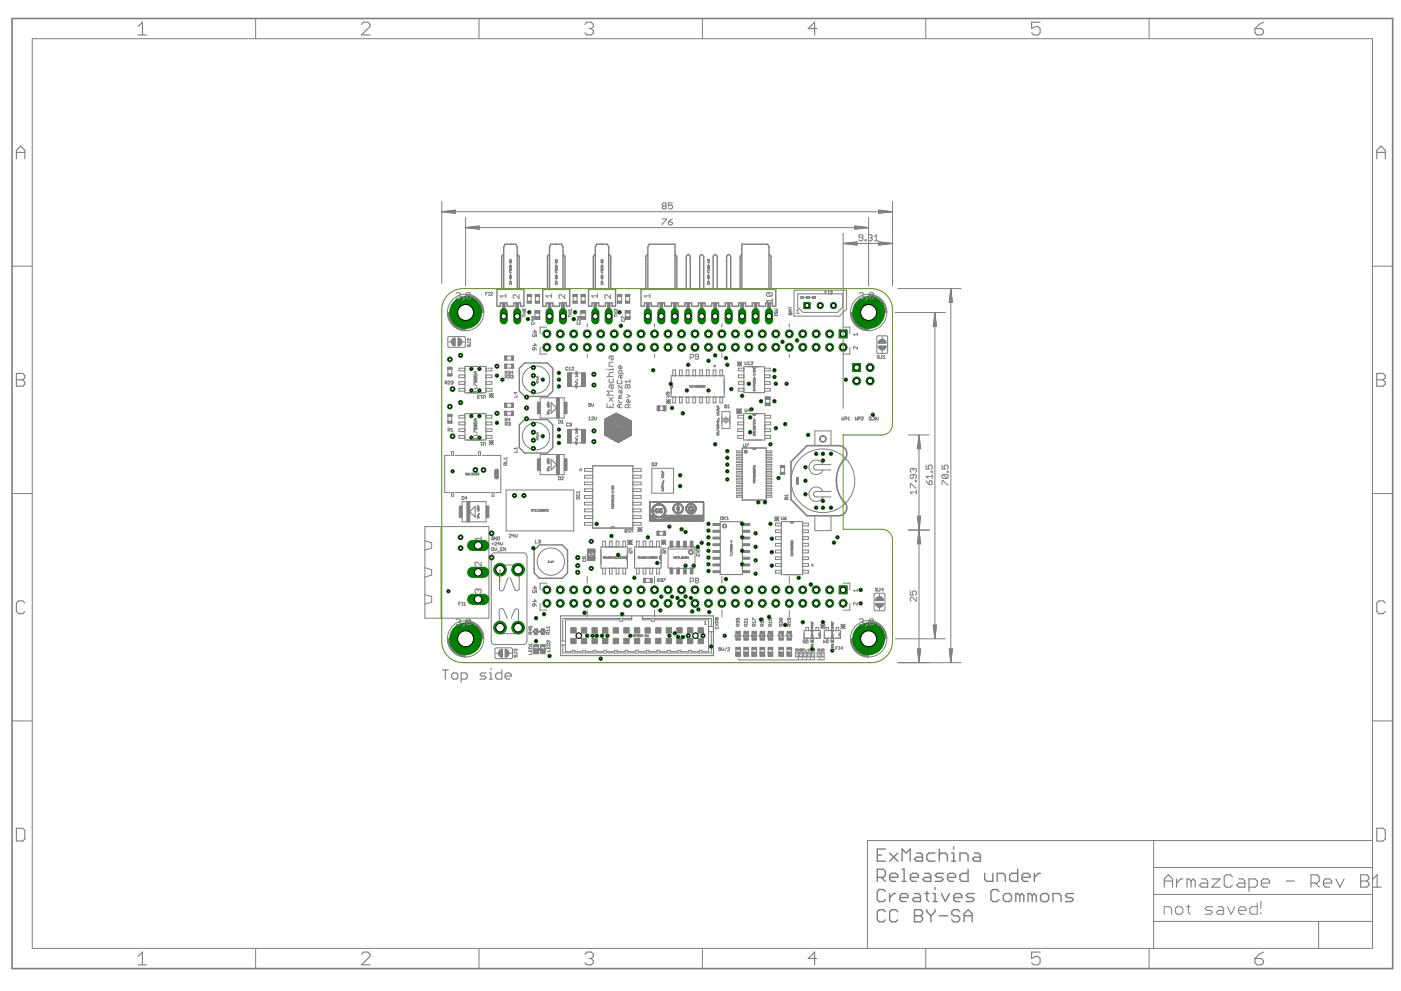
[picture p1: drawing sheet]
<svg xmlns="http://www.w3.org/2000/svg" width="420mm" height="297mm" viewBox="0 0 420 297" stroke-linecap="round" stroke-linejoin="round" font-family="sans-serif">
<g fill="none" stroke="#808080" stroke-width=".3">
<path d="M152.9 78.4l.5 .1-.1 .3M152.9 78.4l-.1 .3 .5 .1M152.9 78.4l.4 .4M153.1 79.7h-.3l.1 .2h.2M153.1 79.7h.3l-.1 .2h-.2M153.1 79v.4M153.1 79.7v.2M153.4 77.8v.4l-.4-.4-.2 .1 .1 .3M166.6 78.4v.4h.4M166.6 78.4h.4v.4M166.6 78.4l.4 .4M166.8 79.7h-.3l.1 .2h.2"/>
<path d="M166.8 79.7h.3l-.1 .2h-.2M166.8 79v.4M166.8 79.7v.2M167.1 77.8v.4l-.4-.4-.2 .1 .1 .3M180.4 78.4l-.1 .3 .4 .1M180.4 78.4h.3v.4M180.4 78.4l.3 .4M180.6 79.7h-.3l.1 .2h.2M180.6 79.7h.2l-.1 .2h-.1M180.6 79v.4M180.6 79.7v.2M180.8 77.8v.4l-.3-.4-.2 .1 .1 .3"/>
<path d="M212.3 77.8l-.1 .3 .5 .1M212.3 77.8h.4v.4M212.3 77.8l.4 .4M212.5 79.7h.2v.2h-.2M212.5 79v.4M212.5 79.7v.2M212.5 79.7h-.3l.1 .2h.2M212.7 78.4v.4M212.7 78.6h-.5l.2 .2M145.6 88.1h.3M146.2 87.6h-.6v.9M146.5 87.6h.3"/>
<path d="M146.5 88.5h.3M146.7 87.6v.9M147.1 87.8h.6l-.6 .7h.6M151.7 88.7h-1.8l.6 .6M151.7 88.1v1.2M152.8 82.5v.4h.3v-.4l.3 .2-.1 .2M152.8 81.7v-.3l.6 .3M152.9 80.8l.4 .4M152.9 83.1l-.1 .3 .5 .1M152.9 83.1l.5 .1-.1 .3M152.9 80.8l.5 .1-.1 .3M152.9 80.8v.4h.4"/>
<path d="M152.9 83.1l.4 .4M153.1 82v.3M153.1 83.7v.4M153.4 84.3v.4l-.4-.4-.2 .1 .1 .3M153.4 84.9v.4l-.4-.4-.2 .1 .1 .3M153.4 80.2v.4l-.4-.4-.2 .1 .1 .3M155.7 88.3v1.2l-1.2-1.2-.6 .3v.6l.3 .3M156.8 94.7h.8M156.8 94.1h.8M156.8 93.5h.8M156.8 94.4v.6M156.9 92.6h.6v.6"/>
<path d="M156.9 92.6l-.1 .5 .7 .1M156.9 92.6l.6 .6M157.2 93.5v.6M158.2 88.9v1.4M159.3 88.9v1.4M159.3 94.8l.5 .6M159.5 96.6v.6h.6v-.6M159.7 99.5h1.2l-.6-.6v.8M159.8 95l.3-.2 .1 .5-.4 .1zM159.8 95.7v.6l-.5-.4h.9M160.5 93.9v1.1M160.6 88.9v1.4"/>
<path d="M161.7 88.9v1.4M161.8 93.9v1.1M164 98h-2v2.1M165.4 88.7h-1.7l.6 .6M165.4 88.1v1.2M166.5 81.7v-.3l.6 .3M166.5 82.5v.4h.3v-.4l.3 .2-.1 .2M166.6 80.8l.4 .4M166.6 80.8l.5 .1-.1 .3M166.6 83.1v.4h.4M166.6 83.1h.4v.4M166.6 80.8v.4h.4"/>
<path d="M166.6 83.1l.4 .4M166.8 82v.3M166.8 83.7v.4M167.1 84.9v.4l-.4-.4-.2 .1 .1 .3M167.1 84.3v.4l-.4-.4-.2 .1 .1 .3M167.1 80.2v.4l-.4-.4-.2 .1 .1 .3M169.4 88.3v1.2l-1.2-1.2h-.3l-.3 .3v.6l.3 .3M170.5 94.7h.9M170.5 94.1h.9M170.5 93.5h.9M170.5 94.4v.6M170.9 93.5v.6"/>
<path d="M171.4 92.6v.6M171.4 92.9h-.9l.3 .3M171.9 88.9v1.4M173 88.9v1.4M173.1 94.8l.4 .6M173.2 96.6v.6h.6v-.6M173.5 95l.3-.2 .2 .5-.5 .1zM174 95.7v.6l-.8-.6v.6M174.2 93.9v1.1M174.3 88.9v1.4M175.5 88.9v1.4M175.6 93.9v1.1"/>
<path d="M176.1 97v1M179.2 88.7h-1.8l.6 .6M179.2 88.1v1.2M180.3 81.7v-.3l.5 .3M180.3 82.5v.4h.3v-.4l.2 .2-.1 .2M180.4 80.8v.4h.3M180.4 83.1l-.1 .3 .4 .1M180.4 83.1h.3v.4M180.4 80.8l.4 .1-.1 .3M180.4 83.1l.3 .4M180.4 80.8l.3 .4M180.6 82v.3"/>
<path d="M180.6 83.7v.4M180.8 80.2v.4l-.3-.4-.2 .1 .1 .3M180.8 84.3v.4l-.3-.4-.2 .1 .1 .3M180.8 84.9v.4l-.3-.4-.2 .1 .1 .3M183.1 88.3v1.2l-1.1-1.2h-.3l-.3 .3v.6l.3 .3M184.2 94.7h.9M184.2 94.1h.9M184.2 93.5h.9M184.2 94.4v.6M184.7 93.5v.6M185.1 92.6v.6l-.7-.6v.6M185.2 88.9v1.4"/>
<path d="M186.4 88.9v1.4M186.4 95.4v-.6l.9 .6M186.6 95.7v.6h.6v-.6M187.6 93.9v1.1M187.7 88.9v1.4M188.8 88.9v1.4M188.9 93.9v1.1M194.9 88.7h-1.7l.6 .6M194.9 88.1v1.2M196.3 97v1M202.4 86.7h.6M212.2 82.5v.4h.3v-.4l.2 .2v.2"/>
<path d="M212.2 81.7v-.3l.5 .3M212.3 83.1l-.1 .3 .5 .1M212.3 80.2l.4 .1v.3M212.3 83.1h.4v.4M212.3 80.2l-.1 .3 .5 .1M212.3 83.1l.4 .4M212.3 80.2l.4 .4M212.5 82v.3M212.5 83.7v.4M212.7 80.8v.4M212.7 84.3v.4l-.3-.4-.2 .1 .1 .3M212.7 84.9v.4l-.3-.4-.2 .1 .1 .3"/>
<path d="M212.7 81h-.5l.2 .2M216.5 97v1M230.1 87.7h1.2l.3 .2v.6l-.3 .3M230.1 87.7l-.3 .2v.6l.3 .3h1.2M230.1 87.7l1.2 1.1M231.6 90.1h-1.8l.6 .6M231.6 89.5v1.2M232.3 94.6h.9M232.3 94.4v.3M232.3 92.6h.9l-.3 .3 .3 .3h-.9M232.5 93.5l-.2 .5 .3 .1 .4-.6v.6M233.2 94.4v.3"/>
<path d="M236.6 93.9l.7-.1 .2 .6h-.9zM236.6 92v.6M236.6 92.3h.9M236.7 97v1M237 92.9v.6M237 93.9v.5M237.5 92.9h-.6l-.3 .3 .3 .3h.6M238.1 87h15.8v5.7l-2.1 2.1h-13.7zM238.9 93.1l.4-.4v1.2M238.9 93.9h.8M239.2 88.1h13.6v4l-1.6 1.5h-10.4l-1.6-1.5zM240 89h.4l-.4 .5h.4"/>
<path d="M240.6 89h.4l-.4 .5h.4M241.2 89.2h.4M242.2 89h-.4v.3M242.2 89l-.1 .5-.3-.2M242.2 89l-.4 .3M242.4 89l.3-.1v.3M242.6 89.2h.1M242.7 89.2v.3l-.3-.2M243 89.2h.4M244 88.9h-.4v.3h.4l-.1 .3-.3-.2M244.6 89h-.4v.3M244.6 89v.3h-.4"/>
<path d="M244.6 89l-.4 .3M247.4 87.7h.3M248 87.2h-.6v.9M248.3 87.2h.3M248.5 87.2v.9M248.9 87.4l.5-.2v.5M248.9 88l.2 .1M249.2 87.7h.2M249.4 87.7v.4M252.9 98h2v2.1M257.1 99.8v.8M133.5 114.8l.6-.1-.2-.5h-.4v.9"/>
<path d="M133.8 114.8l.3 .3M134.3 110.7v1.4M134.4 114.4h.6l-.6 .7h.6M134.4 101l4.9-.1 .3 .4-.1 2.6-.4 .2h-4.5l-.3-.4zM134.5 102.5h.8M135.3 114.4l.4-.2v.5M135.5 110.7v1.4M135.6 114.7h.1M135.7 114.7v.4l-.4-.1M138.5 102.5h.8M139.4 109.8h6.3v8h-6.3zM139.4 110.4h-1.8v.8h1.8"/>
<path d="M139.4 112.4h-1.8v.8h1.8M139.4 114.4h-1.8v.8h1.8M139.4 116.4h-1.8v.8h1.8M140.2 102.4v.3M140.2 102.6h.7v.4M140.3 103.3l-.1 .5 .3 .1 .4-.6v.6M141.1 101.5v.6l-.8-.6v.6M142.1 112.3v.6h.5v-.6l.4 .1-.1 .5M142.1 115.5v-.5l.9 .5M142.6 114.1l-.2 .6-.3-.2 .2-.4h.6v.6M142.6 113.3h-.5l.2 .4 .3-.1M142.6 113.3h.4l-.1 .4-.3-.1"/>
<path d="M142.6 111.4v.6M142.6 113.3v.3M143 115.8v.6h-.9M143 111.4h-.6l-.3 .3 .3 .3h.6M143.1 117.8a.49 .49 0 0 0-.5-.5 .49 .49 0 0 0-.5 .5M143.3 119v.4l.5-.1M143.3 119h.2M143.8 118.7l-.5-.2v.5M144.1 118.5h.6M144.4 118.5v.9l.3-.3M145 119.4l.1-.9 .5 .2v.7M145.7 110.4h1.8v.8h-1.8"/>
<path d="M145.7 112.4h1.8v.8h-1.8M145.7 114.4h1.8v.8h-1.8M145.7 116.4h1.8v.8h-1.8M146.7 117.9l1.3 1.3M146.7 118.5h1.3M147.3 117.9v1.3M148 117.9l-1.3 1.3M151.5 111.8h.5l.1-.4-.6-.1v.8M151.5 113.1h.5l.1-.5-.6-.1v.8M151.8 113.1l.3 .2M151.8 111.8l.3 .3M152 109.2h1.4"/>
<path d="M152 110.3h1.4M152 107.9h1.4M152 106.8h1.4M152.4 111.4l.4-.1v.4M152.4 112.6l.4-.1v.4M152.7 112.9h.1M152.7 111.7h.1M152.8 111.7v.4l-.4-.1M152.8 112.9v.4l-.4-.1M153.3 112.6l.4-.1v.4M153.6 112.9h.1M153.7 112.9v.4l-.4-.1"/>
<path d="M153.9 111.7h-.6l.4-.4v.8M154.6 117.5v.6l-.4-.4h.9M155.1 118.4v.6h-.9M159.7 103.6h1.2l-.6-.6v.8M159.7 104.4l.6-.2v.6l-.4 .1zM159.9 100.1l-.2 .2 .2 .6 .6-.2-.2-.6h.6v.8M160.3 104.2l.6 .7M160.9 114.4v-.4l.5 .4M160.9 112.8h.5M160.9 113.2h.5M161.1 113.4h.3v.3h-.3M161.2 112.8v.4"/>
<path d="M161.2 114.6v.4l-.3-.3h.5M162 104.1v2h2M162 119.3h7.2v6h-7.2zM170.3 110.2h-.6v.6h.6M170.6 110.9h.6M170.6 110.3l.3-.3v.9M171.3 111.8h3.1M171.3 115.8h3.1M171.5 110.2h.6l-.6 .7h.6M172.6 115.7v-.3l.5 .3M172.6 111.4l.6 .2-.2 .2M172.6 114.2v.4h.6"/>
<path d="M172.6 112l.3 .4M172.8 114.8h.4v.3h-.4M172.9 112.1l.2-.1 .1 .3-.3 .1zM172.9 114.4v.2M172.9 116v.3l-.3-.2h.6M173.2 113.8h.1M173.2 112.6v.4M173.2 113.8l.2 .2M173.2 112.8h-.6l.2 .2M176.1 106.1v1M181.8 110.7h.3M182.1 112.9h1.8"/>
<path d="M182.7 113.5v.9l.3 .3h.6l.3-.3v-.9M182.7 119.1l1.2 1.2M183.3 106.7v.9l.3 .3 .3-.3v-.9h-.9l-.3 .3v.6M183.3 115.4v.9l.3 .3 .3-.3v-.9h-.9l-.3 .3v.6M183.9 117.2h-1.8l.6 .7-.6 .6h1.8M183.9 111.7h-.9l-.3 .3v.6l.3 .3M183.9 110.4v.6M183.9 119.1l-1.2 1.2M183.9 108.6h-.9l-.3 .3v.9h1.2M183.9 110.7h-1.2v.3M185.3 114l-.2 .3 .2 .7h1l.2-.2-.2-.8M185.6 120l.5 .7"/>
<path d="M185.8 119l-.2 .5h.9M185.8 119h.7M186.1 112.5v.8l.2 .2 .2-.2v-.8h-.7l-.2 .8M186.1 117v.8l.2 .2 .2-.2v-.8h-.7l-.2 .8M186.5 118.5h-.7l-.2 .2 .2 .3M186.5 109.8l-.2 .8h-.5l-.2-.8 .5-.2v1M186.5 112v-.7l-.2-.2h-.5l-.2 .2v.7h1.4M186.5 115.5v1l-.9-1v1M187.5 115.5l.2-.2 .5 .2 .5-.2 .3 .2v.7h-1.5zM188 118.3l1 .4-1 .5M188.2 115.5v.7M189 113.8v1"/>
<path d="M189 120v.5l-.3 .2-.7-.2v-.5l.5-.3v1M189 114.3h-1.5l.5 .5M196.3 106.1v1M199.8 117.5v.6h.5v-.6l.4 .2-.1 .4M199.8 118.4l.9 .2-.1 .4h-.8M199.8 119.7l1.3 1.3M200.5 119.7v1.3M201.1 119.7l-1.3 1.3M201.3 115.3a.49 .49 0 0 1 .5 .5 .49 .49 0 0 1-.5 .5M201.3 112.6h15.9v6.4h-15.9zM201.8 112.6v-1.7h.8v1.7M201.8 119v1.8h.8v-1.8"/>
<path d="M203.8 119v1.8h.8v-1.8M203.8 112.6v-1.7h.8v1.7M205.8 119v1.8h.8v-1.8M205.8 112.6v-1.7h.8v1.7M207 107.2h.8l.2-.8-.2-.2h-.8v1.5M207.3 115.6h-.4v.4h.4M207.5 115.5l.4 .1-.1 .5h-.3zM207.8 119v1.8h.8v-1.8M207.8 112.6v-1.7h.8v1.7M208.4 115.8h-.3l.3-.3v.6M209.1 115.6l-.3-.1-.1 .5M209.1 115.6l-.4 .4"/>
<path d="M209.1 115.6v.4h-.4M209.5 106.9h-.8l-.2-.2 .2-.5 .8 .2v1l-.3 .3h-.5l-.2-.3M209.7 115.5h-.4v.3h.4l-.2 .3-.2-.1M209.8 119v1.8h.9v-1.8M209.8 112.6v-1.7h.9v1.7M210.2 115.6l-.2-.1-.1 .5M210.2 115.6v.4h-.3M210.2 115.6l-.3 .4M210.5 115.5l.3 .1-.1 .5h-.2zM210.5 115.8h.2M211.1 115.5l.3 .1-.1 .5h-.2zM211.9 119v1.8h.8v-1.8"/>
<path d="M211.9 112.6v-1.7h.8v1.7M213.9 119v1.8h.8v-1.8M213.9 112.6v-1.7h.8v1.7M214 109.5h.6v.4h-.6M215.9 119v1.8h.8v-1.8M215.9 112.6v-1.7h.8v1.7M216.5 106.1v1M221.2 108.4l1.2 1.3M221.2 109.1h1.2M221.8 108.4v1.3M222.4 108.4l-1.2 1.3M223.1 109.9h6.2v7.8h-6.2z"/>
<path d="M223.1 116.4h-1.7v.8h1.7M223.1 114.4h-1.7v.8h1.7M223.1 112.4h-1.7v.8h1.7M223.1 110.4h-1.7v.8h1.7M223.4 108.4l.2 .9 .4-.1v-.8M224.3 109.3h.6M224.3 108.7l.3-.3v.9M225.2 108.6h.6l-.6 .7h.6M225.7 109.9a.48 .48 0 0 0 .5 .5 .48 .48 0 0 0 .5-.5M225.9 113.9v.4h.3v-.4l.3 .1-.1 .3M225.9 112.4h.6M225.9 110.5h.6l-.6 .4h.6"/>
<path d="M225.9 112.3v.2M225.9 113.3l.3 .4M225.9 111.7l.6 .4M226 111.1v.4l.3-.4 .2 .1-.1 .3M226.2 113.4h.3l-.1 .3h-.2zM226.2 112.7v.4M226.2 115.1v.3M226.2 115.7v.3M226.2 116.3v.3l-.3-.2h.6M226.5 115.7l-.6 .1 .6 .2M226.5 114.5v.4l-.4-.4-.2 .1 .1 .3M226.5 116.9v.3l-.4-.3h-.2l.1 .3"/>
<path d="M226.5 112.3v.2M226.5 115.1l-.6 .2 .6 .1M229.3 116.4h1.7v.8h-1.7M229.3 114.4h1.7v.8h-1.7M229.3 112.4h1.7v.8h-1.7M229.3 110.4h1.7v.8h-1.7M229.6 119.7v1.1M230.9 119.7v1.1M236.7 106.1v1M254.9 104.1v2h-2M257.1 100.2h-1.2l.4 .4M257.1 103.9v.7l-.8-.7-.4 .2 .2 .5"/>
<path d="M263.1 100.8l2.7-.1 .3 .2 .1 4.6-.3 .4h-2.5l-.4-.2zM263.7 106.7l-.4-.1-.2 .3 .6 .4h-.6M264.3 106.6h.3M264.5 106.6v.7h-.5M264.6 100.9v.8M264.6 104.9v.8M264.9 107.5h.6M264.9 106.9l.3-.3v.9M134.3 124.8v1.4M134.4 129h.4l.2-.5-.6-.1v.9M134.7 129l.3 .3M135 136.5h-1.7v11.1h1.7"/>
<path d="M135.3 128.7l.3-.3v.9M135.3 129.3h.6M135.4 135.4h.6v1.1h-.6zM135.5 124.8v1.4M136.5 136.5h6.5M139.4 124.5h-1.8v.8h1.8M139.4 124h6.3v7.9h-6.3zM139.4 130.6h-1.8v.8h1.8M139.4 128.5h-1.8v.8h1.8M139.4 126.5h-1.8v.8h1.8M142.1 126.4v.6h.5v-.6l.4 .2-.1 .4M142.1 129.7v-.6l.9 .6"/>
<path d="M142.6 128.2v.5h-.5l.2-.5h.6v.6M142.6 127.4h-.5l.2 .5 .3-.2M142.6 127.4h.4l-.1 .5-.3-.2M142.6 125.5v.6M142.6 127.4v.3M143 130v.6h-.9M143 125.5h-.6l-.3 .3 .3 .3h.6M143.1 131.9a.49 .49 0 0 0-.5-.5 .49 .49 0 0 0-.5 .5M143.5 135.4h.6v1.1h-.6zM144.1 132.7h.6M144.4 132.7v.9l.3-.3M144.5 136.5h5.7v11.1h-1.6"/>
<path d="M145 133.6l.1-.9 .5 .1v.8M145.7 124.5h1.8v.8h-1.8M145.7 126.5h1.8v.8h-1.8M145.7 128.5h1.8v.8h-1.8M145.7 130.6h1.8v.8h-1.8M146.7 132l1.3 1.3M146.7 132.7h1.3M147.3 132v1.3M148 132l-1.3 1.3M151.5 126h.5l.1-.5-.6-.1v.9M151.5 127.2h.5l.1-.5-.6-.1v.9M151.7 139.5v-.5l-.4-.1-.2 .6h.9"/>
<path d="M151.8 126l.3 .3M151.8 127.2l.3 .3M152 123.3h1.4M152 124.5h1.4M152 122h1.4M152 120.9h1.4M152 138.9l-.3 .3M152 138v.6h-.9M152 137.1v.6M152 137.4h-.9l.3 .3M152.4 126.7l.4-.1v.4M152.7 127h.1"/>
<path d="M152.8 127v.5l-.4-.2M153 125.8h-.6l.4-.4v.9M155.1 135v.6h-.9M155.1 134.1v.6M155.1 134.4h-.9l.3 .3M160.9 131.3v-.4l.5 .4M160.9 130.1h.5M160.9 129.8h.5M161.1 130.3h.3v.3l-.3 .1M161.2 131.5v.4l-.3-.3h.5M161.2 129.8v.3M162 136.2h7.2v6.1h-7.2z"/>
<path d="M164.1 120.5l.6 .2-.6 .2M164.1 138.6l.3 .4M164.1 121.7l.3 .3M164.1 137.4l.6 .2-.6 .2M164.2 138h.4v.4M164.2 121.1h.4v.4M164.2 121.1v.4h.4M164.2 138l-.1 .3 .5 .1M164.2 121.1l.4 .4M164.2 138l.4 .4M164.4 121.8h.3l-.1 .2h-.2zM164.4 124h-.3l.1 .2"/>
<path d="M164.4 124h.3l-.1 .2M164.4 123.3v.3M164.4 124h.1M164.4 138.7l.2-.1 .1 .3-.3 .1zM164.7 122.9h.1M164.7 139.8h.1M164.7 123.3l-.6 .1 .6 .2M164.7 139.8l.2 .2M164.7 122.9l.2 .1M167.5 126l.6 .1-.2 .8h-.4zM168.4 126.9h.6M168.4 126.3l.3-.3v.9"/>
<path d="M170.5 127h-.6v.6h.6M170.8 127l.4-.2v.5M171.1 127.3h.1M171.2 127.3v.4l-.4-.1M171.3 132.7h3.1M171.3 128.8h3.1M172.6 129l.3 .3M172.6 128.4l.6 .1-.6 .2M172.6 132.7v-.4l.5 .4M172.6 131.1v.4h.6M172.8 131.7h.4l-.1 .4h-.3M172.9 129.1l.2-.1 .1 .2-.3 .1z"/>
<path d="M172.9 131.3v.2M172.9 132.9v.4l-.3-.3h.6M173.2 130.7h.1M173.2 129.8h-.6l.2 .1M173.2 129.6v.3M173.2 130.7l.2 .2M176.6 125.9h.5M176.6 125.3l.2-.3v.9M177.1 120.9h-.5v.5h.5l-.1 .4-.4-.1M177.4 125.1h.6l-.6 .8h.6M177.4 120.9v.6l.3 .3 .3-.3v-.6M177.8 139.6h12v18.7h-12z"/>
<path d="M178.3 125v.6l.3 .3 .3-.3v-.6M181.3 125.7l3.7 2M181.3 125.7h3.6M181.4 125.8h3.5M181.4 125.7h3.5M181.4 130.4l4 2.2M181.4 130.4h3.9M181.4 130.3h3.9M181.4 130.2h3.9M181.4 130.1h3.9M181.4 130h3.9M181.4 129.9h3.9"/>
<path d="M181.4 129.8h3.9M181.4 129.6h3.9M181.4 127.3h2.1M181.4 126.5l.7 .1M181.4 126.4l.6 .1M181.4 126.7l1.1 .1M181.4 127.7h2.7M181.4 127.2l1.9 .1M181.4 126.8l1.3 .1M181.4 126.6l.8 .1M181.4 127.1l1.8 .1M181.4 127h1.5"/>
<path d="M181.4 127.4l2.3 .1M181.4 128.2l3.8 .1M181.4 128.2h3.7M181.4 128.1l3.6 .1M181.4 128l3.4 .1M181.4 128h3.3M181.4 127.9h3.2M181.4 127.8l3 .1M181.4 127.7l2.9 .1M181.4 127.6h2.6M181.4 127.5l2.5 .1M181.4 127.4h2.2"/>
<path d="M181.4 127.1h1.6M181.4 126.9l1.4 .1M181.4 126.7h1M181.4 126.4h.4M181.4 126.3l.3 .1M181.4 126.2l.2 .1M181.5 130.4h3.8M181.5 125.9h3.4M181.6 125.6h3.3M181.6 130.5h3.7M181.7 125.9h3.3M181.7 125.5h3.2"/>
<path d="M181.7 130.6h7.4M181.8 126h3.2M181.8 125.5h3.1M181.9 130.7h7M181.9 125.4h3M181.9 126.1h3.1M182 130.7h6.8M182.1 121v1.2h1.8v-1.2M182.1 126.2h2.9M182.1 125.3h2.8M182.2 130.8h6.5M182.2 125.2h2.7"/>
<path d="M182.2 126.2h2.8M182.3 130.9h6.3M182.4 126.3h2.6M182.4 125.2h2.5M182.4 131h6M182.5 131h5.8M182.5 125.1h2.4M182.5 126.4h2.5M182.6 126.4h2.4M182.7 131.1h5.4M182.7 125h2.2M182.7 129.7h-1.3"/>
<path d="M182.8 126.5h2.2M182.8 129.7h2.5M182.8 131.2h5.2M182.8 124.9h2.1M182.8 129.6l-1.4 .1M182.9 126.6h2.1M182.9 129.7h2.4M182.9 124.9h2M183 131.3h4.8M183 121.6v.6M183.1 126.7h1.9M183.1 124.8h1.8"/>
<path d="M183.1 131.3h4.6M183.1 129.5h-1.7M183.2 126.7h1.8M183.2 124.7h1.7M183.2 131.4h4.4M183.3 129.4h-1.9M183.3 129.5h2M183.3 126.8h1.7M183.4 131.5h4M183.4 129.3h-2M183.4 124.6h1.5M183.4 129.4h1.9"/>
<path d="M183.5 131.6h3.8M183.5 124.6h1.4M183.5 129.2l-2.1 .1M183.5 126.9h1.5M183.6 129.3h1.7M183.6 131.6h3.6M183.6 127h1.4M183.7 124.5h1.2M183.7 129.2h-2.3M183.7 129.3h1.6M183.7 131.7h3.3M183.8 124.4h1.1"/>
<path d="M183.8 127.1h1.2M183.8 129.1h-2.4M183.9 129.2h1.4M183.9 131.8h3M183.9 127.1h1.1M183.9 129l-2.5 .1M183.9 124.3h1M184 131.8h2.8M184 129.1h1.3M184 124.3h.9M184.1 127.2h.9M184.1 128.9l-2.7 .1"/>
<path d="M184.1 131.9h2.5M184.2 127.3h.8M184.2 129.1h1.1M184.2 124.2h.7M184.2 128.9h-2.8M184.3 132h2.2M184.3 129h1M184.3 127.4h.7M184.4 128.8h-3M184.4 124.1h.5M184.4 132.1h2M184.5 124h.4"/>
<path d="M184.5 127.4h.5M184.5 128.7l-3.1 .1M184.5 132.1h1.7M184.5 128.9h.8M184.6 128.6l-3.2 .1M184.6 127.5h.4M184.7 132.2h1.4M184.7 124h.2M184.7 128.8h.6M184.8 127.6h.2M184.8 123.9h.1M184.8 128.5l-3.4 .1"/>
<path d="M184.8 132.3h1.1M184.8 128.8h.5M184.9 123.8l.1 3.9M184.9 123.8l-3.6 1.9M184.9 128.5h-3.5M184.9 127.7h.1M185 132.4h.8M185 128.7h.3M185.1 128.4l-3.7 .1M185.1 132.5h.6M185.1 128.6h.2M185.2 128.3l-3.8 .1"/>
<path d="M185.2 132.5h.3M185.2 128.3l-3.8-2.1v4.2M185.2 128.3l-3.8 2.1M185.3 128.5l-3.9 1.9M185.3 128.5l.1 3.1 .1-3.1M185.4 124.4l.6 .1M185.4 124.5l.8 .1M185.4 124.1l3.9 2.1M185.4 124.1l.1 4.1 3.8-2M185.4 132.6h.1M185.4 124.4h.5M185.4 124.3h.4"/>
<path d="M185.4 124.2l.2 .1M185.4 124.1l.1 .1M185.4 125.2h2.1M185.4 125.1l1.9 .1M185.4 125l1.8 .1M185.4 124.9l1.6 .1M185.4 124.9h1.5M185.4 124.8l1.4 .1M185.4 124.7l1.2 .1M185.4 124.7h1.1M185.4 124.6h.9M185.4 125.3h2.2"/>
<path d="M185.4 125.3l2.4 .1M185.4 125.6l2.9 .1M185.4 125.9l3.5 .1M185.4 125.8h3.2M185.4 125.9h3.3M185.4 125.7l3 .1M185.4 125.6h2.8M185.4 125.5h2.6M185.4 125.4l2.5 .1M185.4 126.6h3.9M185.4 126.5h3.9M185.4 126.2h3.9"/>
<path d="M185.4 126.7h3.9M185.4 130.3h3.9M185.4 130.2h3.9M185.4 126.4h3.9M185.4 126.3h3.9M185.4 126.1h3.7M185.4 126l3.6 .1M185.4 126.9h3.9M185.4 127h3.9M185.4 130.1h3.9M185.4 130h3.9M185.4 129.9h3.9"/>
<path d="M185.4 127.4h1.7M185.5 129.8h3.8M185.5 129.7h3.8M185.5 129.6h3.8M185.5 129.5h3.8M185.5 129.3h3.8M185.5 129.2h3.8M185.5 128.8h.7M185.5 128.9h3.8M185.5 129.1h3.8M185.5 129h3.8M185.5 128.9h.9"/>
<path d="M185.5 128.5l.2 .1M185.5 128.7l.5 .1M185.5 128.6l.4 .1M185.6 120.7h.9M185.6 128.4h3.7M185.6 128.1l-.1 .1M185.7 128.4h3.6M185.7 128.3h3.6M185.7 128l-.2 .1M185.8 121.2v1M185.8 128.5h3.5M185.8 128.2h3.5"/>
<path d="M185.9 128h-.4M185.9 128.5h3.4M185.9 128.2h3.4M186.1 128.6h3.2M186.1 127.9h-.6M186.1 128.1h3.2M186.2 128h3.1M186.2 128.7h3.1M186.2 127.8l-.7 .1M186.3 128.8h3M186.3 127.9h3M186.4 127.7l-.9 .1"/>
<path d="M186.4 128.9h2.9M186.5 127.9h2.8M186.5 127.7h-1M186.5 121.2h-.9l-.5 .5 .5 .5h.9M186.6 127.8h2.7M186.6 127.6h-1.1M186.7 127.7h2.6M186.8 127.5l-1.3 .1M186.8 127.6h2.5M186.9 127.4l-1.4 .1M187 127.6h2.3M187.1 127.5h2.2"/>
<path d="M187.2 127.4h2.1M187.3 127.3h-1.9M187.4 127.3h1.9M187.4 127.2l-2 .1M187.5 127.3h1.8M187.5 127.1l-2.1 .1M187.6 127.2h1.7M187.6 127.1h-2.2M187.8 127.1h1.5M188.5 122.2v-.7l-.3-.3h-.5l-.2 .3v.7h1.5M189 121.2l-.5 .5M189.2 130.5l-3.8 .1"/>
<path d="M189.3 130.5l-3.9 2.1M189.3 130.4l-3.9 .1M189.3 126.8l-3.9-.1v3.2h3.9M189.3 126.2v4.3M189.3 126.2l-3.7 2.2 1.4 .8-1.5-.7M189.3 129.4h-3.8M195.5 138.9h.6l-.1 .7-.5-.1zM195.8 139.3l.3 .3M196.4 138.9h.6l-.6 .7h.6M197.8 123.1h1.1M197.8 121.7h1.1M199.8 120.4h1.3"/>
<path d="M215 122.7v.3h.3v-.3l.3 .1-.1 .2M215 127.2h.6M215 129v-.4l.6 .4M215 126.7h.6M215 126.3h.6M215 121.5v.4h.6M215 128l.3 .4M215.2 126.9l.2 .3 .2-.3M215.3 127.5h-.3l.1 .3 .2-.1M215.3 127.5h.3l-.1 .3-.2-.1M215.3 130.2h-.3l.1 .3M215.3 130.2h.3l-.1 .3"/>
<path d="M215.3 128.1l.2-.1 .1 .3-.3 .1zM215.3 121.7v.2M215.3 126.3v.4M215.3 127.5v.2M215.3 130.2v.1M215.5 123.3h.1M215.5 129.3h.1M215.6 125.3h.1M215.6 122.4l-.1-.3-.3 .1v.2h.6M215.6 129.5v.4l-.4-.4-.2 .1 .1 .3M215.6 124.4h-.6l.2 .1M215.6 123.6v.4l-.4-.4-.2 .1 .1 .3"/>
<path d="M215.6 124.2v.3M215.6 125.8v.3l-.4-.3v.3M215.6 125.3l.2 .2M216.5 124.9v2M217.1 125.4h1.3M217.1 126.4h1.3M217.1 125.6h1.3v.6h-1.3zM217.4 121.5h.6l-.2 .7-.4-.1zM217.7 121.9l.3 .3M217.7 124.9v.5M217.7 126.4v.6M218.2 122.2h.6"/>
<path d="M218.2 121.6l.3-.3v.9M218.9 124.9v2M221 122.6l1.3 1.3M221 123.3h1.3M221.6 122.6v1.3M222.3 122.6l-1.3 1.3M222.6 134.3h7.2v15.6h-7.2zM222.6 135.1h-1.7v.5h1.7M222.6 136.1h-1.7v.5h1.7M222.6 137.2h-1.7v.5h1.7M222.6 138.2h-1.7v.5h1.7M222.6 139.3h-1.7v.4h1.7"/>
<path d="M223 124.5h-1.7v.8h1.7M223 124h6.4v7.9h-6.4zM223 130.6h-1.7v.8h1.7M223 128.5h-1.7v.8h1.7M223 126.5h-1.7v.8h1.7M223 133.1l.2 .9 .4-.2v-.7M223.4 122.6l.2 .8 .4-.1v-.7M223.9 133.1h.6l-.6 .9M224.9 123h-.6l.4-.4v.8M225.7 134.3a.48 .48 0 0 0 .5 .5 .48 .48 0 0 0 .5-.5M225.7 124a.48 .48 0 0 0 .5 .5 .48 .48 0 0 0 .5-.5M225.9 139.6h.6l-.2 .2 .2 .2h-.6"/>
<path d="M225.9 127.6v-.4l.6 .4M225.9 126h.6l-.6 .4h.6M226 125.6h.4M226 130.2h.4l.1 .4h-.6zM226 129.6v.4l.3-.4 .2 .1-.1 .3M226 127.8l-.1 .3 .5 .1M226 127.8l.5 .1-.1 .3M226 127.8l.4 .4M226.2 128.5h-.3l.1 .3M226.2 128.5h.3l-.1 .3M226.2 125.4v.4M226.2 128.5v.1"/>
<path d="M226.5 129.2h-.6l.2 .2M226.5 126.6v.4l-.5-.4-.1 .4M226.5 129v.4M229.4 124.5h1.7v.8h-1.7M229.4 130.6h1.7v.8h-1.7M229.4 128.5h1.7v.8h-1.7M229.4 126.5h1.7v.8h-1.7M229.8 135.1h1.7v.5h-1.7M229.8 136.1h1.7v.5h-1.7M229.8 137.2h1.7v.5h-1.7M229.8 138.2h1.7v.5h-1.7M229.8 139.3h1.7v.4h-1.7"/>
<path d="M244.4 133.6v-4.4h4.8v4.4M246.8 139.3a2.18 2.18 0 0 0-3.3-1 2.18 2.18 0 0 0 0 3.5 2.18 2.18 0 0 0 3.3-.9M249.2 139.3h-4.4a.8 .8 0 0 0-.8 .8 .8 .8 0 0 0 .8 .8h4.4M252.5 125v.9l.3-.3 .3 .3v-.9M253.4 125.6l.6-.2-.2-.4h-.4v.9M254.3 125.9h.6M254.3 125.3l.3-.3v.9M256.5 125v.9l.3-.3 .3 .3v-.9M257.4 125.6l.6-.2-.1-.4h-.5v.9M258.3 125.1h.6l-.6 .8h.6M260.6 125.1l.4-.1v.4M260.9 125.4h.1"/>
<path d="M261 125.4v.5l-.4-.2M261.5 125.7l.1 .2zM261.9 125.1l.5-.1v.4M262.2 125.4h.2M262.4 125.4v.5l-.5-.2M262.8 125v.6l.3 .3 .3-.3v-.6M127.4 157.8h19.2v27.5h-19.2zM132.3 157.8v27.5M135.4 147.6h.6v1.2h-.6zM136.5 147.6h10.6M138.6 150.3h7.2v6.1h-7.2zM138.6 148.8l.6 .2-.2 .7h-.4z"/>
<path d="M140.1 149.3h-.6l.4-.5v.9M140.1 141.9h-.4v.4l.3 .1 .1-.3h-.2M140.3 142.1l.4 .2-.3 .1zM140.7 141.8l-.4 .3M140.9 141.8v.6h.4M141.9 141.8h-.4v.3h.4l-.1 .3-.3-.1M142.1 141.8l.2 .6 .2-.6M142.7 141.8l.4 .1-.1 .5h-.3zM143.1 151.6l.6 .2-.6 .2M143.1 152.8l.3 .3M143.2 152.2l-.1 .3h.5M143.2 152.2l.5 .1-.1 .2"/>
<path d="M143.2 152.2l.4 .3M143.4 152.9l.2-.1 .1 .3h-.3zM143.4 154.3v.4M143.4 155v.2M143.4 155h-.3l.1 .3M143.4 155h.3l-.1 .3M143.7 153.9h.1M143.7 141.9h-.4l.1 .5 .3-.1M143.7 154.3l-.6 .2 .6 .2M143.7 153.9l.2 .2M147.5 147.6h.6v1.2h-.6zM148.4 142.3h1"/>
<path d="M148.4 141.1l.1 2M148.4 141.1a.49 .49 0 0 1 .5-.5 .49 .49 0 0 1 .5 .5M148.4 143h1M148.4 142.8h1M148.4 142.6h1M148.4 142.5h1M148.4 142.1h1M148.4 141.9h1M148.4 141.8h1M148.4 141.6h1M148.4 141.4h1M148.4 141.3h1"/>
<path d="M148.5 143.1l.2 .4M148.5 143.1h.9M148.5 141.1h.9M148.5 140.9h.9M148.5 143.3h.8M148.6 140.8h.6M148.7 143.5h.4M148.8 143.5h.3M149.4 143.1l-.3 .4M149.4 141.1v2M151.8 146.9h20.3v12.2h-20.3zM159.7 152.7v.6l-.4-.6v.6"/>
<path d="M159.9 152.7h.4M160.1 152.7v.6M160.5 153h.2M160.9 152.7h-.4v.6h.4M161.1 153.3h.4M161.1 152.9l.2-.2v.6M161.7 152.8h.4l-.4 .5h.4M162.7 152.8l-.1 .5-.3-.1M162.7 152.8l-.3-.1-.1 .5M162.7 152.8l-.4 .4M163.3 152.7h-.4v.3h.4l-.1 .3-.3-.1M163.5 153.3v-.6l.2 .2 .2-.2v.6"/>
<path d="M164.4 140.9h-.3l.1 .3M164.4 140.9h.3l-.1 .3M164.4 140.2v.4M164.4 140.9v.1M164.5 152.8h-.4l.1 .5 .3-.1M164.7 140.2l-.6 .2 .6 .2M167.5 142.9l.6 .2-.2 .7h-.4zM168.4 143.1h.6l-.6 .7h.6M173.1 149h.6l.1 .6h-.9zM173.1 148.1v.6h.6v-.6M173.8 147.2v.6M173.8 147.5h-.9l.3 .3"/>
<path d="M173.9 141.2v-.7h.4v.7M177.8 142.5h-2.5v.8h2.5M177.8 140.5h-2.5v.8h2.5M177.8 146.5h-2.5v.8h2.5M177.8 148.5h-2.5v.9h2.5M177.8 156.6h-2.5v.8h2.5M177.8 154.6h-2.5v.8h2.5M177.8 152.6h-2.5v.8h2.5M177.8 150.6h-2.5v.8h2.5M177.8 144.5h-2.5v.8h2.5M183.3 158.3a.49 .49 0 0 1 .5-.5 .49 .49 0 0 1 .5 .5M183.5 145.8l.5-.2 .1 .3-.5 .1z"/>
<path d="M183.5 149.6v.4h.3v-.4l.3 .1-.1 .3M183.5 147.5h.6M183.5 148.4v.4h.3v-.4l.3 .1-.1 .3M183.5 147.4v.2M183.5 146.8l.6 .4M183.6 151.4v.4h.4v-.4M183.6 146.2l-.1 .3 .2 .1 .3-.4v.4M183.8 147.8v.4M183.9 151.2l-.1-.4-.3 .1v.3h.6M184.1 149.2h-.6l.2 .2M184.1 152h-.6l.2 .2-.2 .2h.6M184.1 150.2v.4l-.4-.4-.2 .1 .1 .3"/>
<path d="M184.1 147.4v.2M184.1 149v.4M188 158.8l-.4-.1-.2 .7M188 158.8l-.6 .6M188 158.8v.6h-.6M188.3 158.7h.6M188.6 158.7v.9l.3-.3M189.2 159.6l.2-.9 .4 .1v.8M189.8 142.5h2.5v.8h-2.5M189.8 140.5h2.5v.8h-2.5M189.8 146.5h2.5v.8h-2.5M189.8 148.5h2.5v.9h-2.5"/>
<path d="M189.8 156.6h2.5v.8h-2.5M189.8 144.5h2.5v.8h-2.5M189.8 150.6h2.5v.8h-2.5M189.8 152.6h2.5v.8h-2.5M189.8 154.6h2.5v.8h-2.5M191.3 158.1l1.2 1.2M191.3 158.7h1.2M191.9 158.1v1.2M192.5 158.1l-1.2 1.2M195.5 140.4h6.5v7.4h-6.5zM197.6 159.3h1.4M198.4 145.4h.6"/>
<path d="M198.4 146.3l.3 .3M198.4 145.1h.6M198.4 141.1v.4h.6M198.7 146.3h.3l-.1 .3h-.2zM198.7 141.3v.2M198.7 145.1v.3M199 144.1h.1M199 142.3v.4l-.4-.4-.2 .1 .1 .3M199 142.1v-.3l-.3-.1-.1 .4h.6M199 142.9v.4l-.4-.4-.2 .1 .1 .3M199 144.5v.3l-.4-.3v.3M199 146.9v.3"/>
<path d="M199 144.1l.2 .2M199 145.7h-.6l.2 .2-.2 .1h.6M199 147h-.6l.2 .2M216.3 154.9l.4 .1-.1 .8-.5-.2zM217 154.9v.9M217.2 155.3l.4 .5M217.6 154.9l-.6 .6M217.9 155.8h.6M217.9 155.2l.3-.3v.9M222.6 142.4h-1.7v.5h1.7M222.6 141.3h-1.7v.5h1.7M222.6 140.3h-1.7v.5h1.7"/>
<path d="M222.6 143.4h-1.7v.4h1.7M222.6 144.4h-1.7v.5h1.7M222.6 145.5h-1.7v.4h1.7M222.6 146.5h-1.7v.5h1.7M222.6 147.5h-1.7v.5h1.7M222.6 148.5h-1.7v.5h1.7M225.9 140.8v.3h.3v-.3l.3 .1-.1 .2M225.9 142l.3 .3M226 143.7v.4l.5-.1-.1-.3M226.2 142h.2l.1 .2-.3 .1zM226.2 141.5h-.3l.1 .2 .2-.1M226.2 141.5h.3l-.1 .2-.2-.1"/>
<path d="M226.2 142.6l-.1 .3-.2-.1 .1-.2h.4v.3M226.2 141.5v.1M226.2 143.2v.3M226.3 140.5v-.2l-.3-.1-.1 .3h.6M226.3 144.7v-.3l-.3-.1-.1 .4h.6M226.5 143.2l-.6 .1 .6 .2M229.8 142.4h1.7v.5h-1.7M229.8 141.3h1.7v.5h-1.7M229.8 140.3h1.7v.5h-1.7M229.8 143.4h1.7v.4h-1.7M229.8 144.4h1.7v.5h-1.7M229.8 145.5h1.7v.4h-1.7"/>
<path d="M229.8 146.5h1.7v.5h-1.7M229.8 147.5h1.7v.5h-1.7M229.8 148.5h1.7v.5h-1.7M232.3 154.9l1.3 1.3M232.3 155.5h1.3M233 154.9v1.3M233.6 154.9l-1.3 1.3M234.1 140.2v1.3M234.3 156.3h6.4v16h-6.4zM234.3 154.9l.2 .9 .4-.2v-.7M234.3 156.8h-1.7v.8h1.7M234.3 158.8h-1.7v.8h1.7"/>
<path d="M235.2 155.3h.4l.2 .3-.4 .2zM235.2 140.2v1.3M235.4 149.3l.7-.2 .2 .6h-.9zM235.8 154.9l-.6 .4M235.8 149.3v.4M236.3 148.5h-.9l.3 .3M236.3 148.2v.6M237 156.3a.49 .49 0 0 0 .5 .5 .49 .49 0 0 0 .5-.5M238.9 143.1v.4h.4M238.9 144.3l.5 .1-.1 .3M238.9 144.3l.4 .4M238.9 143.7v.4h.4"/>
<path d="M238.9 144.3v.4h.4M238.9 143.1l.5 .1-.1 .3M238.9 143.7l.5 .1-.1 .3M238.9 143.7l.4 .4M238.9 143.1l.4 .4M239.1 145h-.3l.1 .2M239.1 145h.3l-.1 .2M239.1 145v.1M240.7 156.8h1.7v.8h-1.7M240.7 158.8h1.7v.8h-1.7M244.4 154.6v4.4h4.8v-4.4M246.8 147.3a2.18 2.18 0 0 0-3.3-.9 2.18 2.18 0 0 0 0 3.5 2.18 2.18 0 0 0 3.3-1"/>
<path d="M249.2 147.3h-4.4a.82 .82 0 0 0-.8 .8 .82 .82 0 0 0 .8 .8h4.4M127.4 162.1l2.1 .6v1.6l-2.1 .6M127.4 170.2l2.1 .6v1.6l-2.1 .6M127.4 178.2l2.1 .6v1.6l-2.1 .7M143.4 176.8l.3-.2 .6 .2v.7l-.3 .3M143.4 176.8l-.3-.2-.6 .2v.7l.3 .3M143.4 176.8v.4M144.3 161.4h-1.8l.6 .6M144.3 160.8v1.2M144.3 168.5v1.2l-1.2-1.2-.6 .3v.6l.3 .3M147.5 164.2l.6 .1-.2 .8h-.4zM147.5 163h.6"/>
<path d="M147.6 166l.7-.3h8.7l.5 .1 .5 .7v25.7l-.1 .5-.6 .4-9 .1-.5-.2-.4-.6-.1-25.7zM147.8 162.7v.6M148.1 161.1h-.6l.1 .7 .5-.1v-.3h-.3M148.4 162.7h.5l-.5 .7h.5M148.4 164.2v.6l.3 .3 .2-.3v-.6M148.9 160.9v.9l-.5-.9v.9M149.2 160.9l.6 .2-.1 .7h-.5zM149.2 165.2h.6M149.8 163h-.6l.5-.4v.8M150.2 162.6v.6l.3 .2 .2-.2v-.6M150.2 164.6h.3M150.7 164.2h-.5v.9h.5"/>
<path d="M151.6 164.2v.9l-.6-.9v.9M152.4 173.1l-1.3 3.5a.68 .68 0 0 1-.6 .5 .68 .68 0 0 1-.7-.3v-6.6l.5-.7 .5-.1h3.9l.9 .5 .1 .5v6.2l-.3 .4-.4 .1-.6-.3-1.4-3.7M152.7 160.3h.6l-.6 .7h.6M154.2 160.6h-.6l.5-.5v.9M154.5 160.1v.6l.3 .3 .3-.3v-.6M159.7 176.3h1.2l-.6-.6v.8M159.9 176.9l-.2 .2 .2 .6 .6-.2-.2-.6h.6v.8M160.5 161.9v.9h.6M161.4 162l.5-.1v.4M161.7 162.3h.2M161.9 162.3v.5l-.5-.2M164 174.8h-2v2"/>
<path d="M164.4 168.2l.1-.2v.6M164.4 168.6h.3M165 168.2v.4h.3v-.4M165.5 168.3h.4M165.5 168v.6M165.9 168v.6M174.8 166.8v.6h.4v-.6l.5 .2-.2 .4M174.9 167.7v.6l.8-.2-.2-.4M176.1 172.8v2M176.3 165.7v1.2M176.3 166l-.3 .3h.4M176.6 166.5h.1"/>
<path d="M176.9 166h.4l-.4 .6M177.5 166.2l.1 .4h.3v-.4M178.1 166.3h.2M178.4 165.7v1.2M178.5 166h-.4v.6M180.2 163.9h8v6.4h-8zM180.8 163.9v-1.7h.8v1.7M180.8 170.3v1.7h.8v-1.7M181.3 166.9l-.3-.1v.2l.3 .3h-.3M181.9 166.8v.6l-.4-.6v.6M182.1 167.1l.4 .2-.3 .1zM182.5 166.8l-.4 .3"/>
<path d="M182.8 163.9v-1.7h.8v1.7M182.8 170.3v1.7h.8v-1.7M183.1 166.8h-.4v.3h.4l-.1 .3-.3-.1M183.3 166.8v.6M183.3 167.1h.4M183.7 166.8v.6M183.9 166.8l.2 .6 .2-.6M184.5 166.8l.4 .1-.1 .5h-.3zM184.8 163.9v-1.7h.8v1.7M184.8 170.3v1.7h.8v-1.7M185.1 166.9h.4l-.4 .5h.4M185.7 166.9l.3-.1v.3"/>
<path d="M185.9 167.1h.1M186 167.1v.3l-.3-.1M186.3 166.9h.4l-.4 .5h.4M186.8 163.9v-1.7h.8v1.7M186.8 170.3v1.7h.8v-1.7M186.9 166.8l.4 .1-.1 .5h-.3zM188.2 166.6a.48 .48 0 0 0-.5 .5 .48 .48 0 0 0 .5 .5M188.3 162.6h1.2M188.3 161.9l1.2 1.3M188.9 161.9v1.3M189.4 165.2v.6l-.7-.6v.6M189.5 161.9l-1.2 1.3"/>
<path d="M189.6 164.3l-.9 .2 .1 .4h.8M190.3 163.9h7.9v6.4h-7.9zM190.9 163.9v-1.7h.8v1.7M190.9 170.3v1.7h.8v-1.7M191.7 166.9h-.4l.4 .3-.1 .2-.3-.1M192.3 166.8v.6l-.4-.6v.6M192.5 167.1l.4 .2-.3 .1zM192.9 163.9v-1.7h.8v1.7M192.9 170.3v1.7h.8v-1.7M192.9 166.8l-.4 .3M193.5 166.8h-.4v.3h.4l-.1 .3-.3-.1M193.6 174.6h1.4"/>
<path d="M193.6 173.4h1.4M193.7 167.1h.4M193.7 166.8v.6M194.1 166.8v.6M194.3 166.8l.2 .6 .2-.6M194.9 163.9v-1.7h.8v1.7M194.9 170.3v1.7h.8v-1.7M194.9 166.8l.4 .1-.1 .5h-.3zM195.9 166.9l-.3-.1-.1 .5M195.9 166.9l-.1 .5-.3-.1M195.9 166.9l-.4 .4M196.2 167.1v.3l.3-.1-.1-.2"/>
<path d="M196.2 167.1v-.3l.3 .1-.1 .2M196.2 167.1h.2M196.3 172.8v2M196.7 166.8l.4 .1-.1 .5h-.3zM196.9 163.9v-1.7h.8v1.7M196.9 170.3v1.7h.8v-1.7M197.1 174.1l.6-.2-.1-.4h-.5v.8M197.4 174.1l.3 .2M197.6 160.4h1.4M198.1 173.6l.4-.1v.4M198.2 166.6a.48 .48 0 0 0-.4 .5 .48 .48 0 0 0 .4 .5M198.4 173.9h.1"/>
<path d="M198.4 161.9l1.2 1.3M198.4 162.6h1.2M198.5 173.9v.4l-.4-.1M198.9 165.2v.6h.6l.2-.4h-.5v.4M198.9 173.5h.6l-.6 .8M199 161.9v1.3M199.6 161.9l-1.2 1.3M199.7 164.3l-.9 .2 .1 .4h.8M200.3 164.6h8.1M200.5 164h7.8v6.2h-7.8zM202 167.1h.4M202 166.8v.6"/>
<path d="M202.4 166.8v.6M203 166.9h-.4l.1 .5 .3-.1M203.2 167.2l.4-.1-.1-.3h-.3v.6M203.8 166.8v.6h.4M204.8 166.9l-.1 .5-.3-.1M204.8 166.9l-.3-.1-.1 .5M204.8 166.9l-.4 .4M205 167.1l.4 .2-.3 .1zM205.4 166.8l-.4 .3M206 166.9l-.3-.1-.1 .5M206 166.9l-.1 .5-.3-.1M206 166.9l-.4 .4"/>
<path d="M206.2 167.4h.4M206.2 167l.2-.2v.6M207 174.2h.8l.2-.7-.2-.3h-.8v1.5M208.7 174l-.2 .2 .2 .5h.5l.3-.2-.3-.5M208.7 174l-.2-.3 .2-.5 .8 .3-.3 .5M208.7 174h.5M208.9 164.5l.7-.2 .2 .5-.8 .1zM208.9 165.2h.9M209.2 165.2l.6 .6M209.3 165.4l-.4 .4M209.6 166.1v.6l-.7-.6v.6M216.5 172.8v2"/>
<path d="M219.1 166.5h.5M219.1 166.3v.3M219.3 164h-.2v.3l.2-.1M219.3 164h.3l-.1 .3-.2-.1M219.3 162.1v.4l-.2-.3h.5M219.3 163.4h-.2v.3M219.3 163.4h.3l-.1 .3M219.3 162.7v.4M219.3 163.4v.1M219.3 164v.2M219.4 165.4v-.2l-.3-.1v.3h.5M219.6 164.5v.3l-.4-.3-.1 .1v.2"/>
<path d="M219.6 165.7v.3h-.5M234.3 160.9h-1.7v.8h1.7M234.3 164.9h-1.7v.8h1.7M234.3 162.9h-1.7v.8h1.7M234.3 166.9h-1.7v.8h1.7M234.3 168.9h-1.7v.9h1.7M234.3 171h-1.7v.8h1.7M236.7 172.8v2M237.2 163.9v.4h.3v-.4l.3 .1-.1 .3M237.2 162.2l.5-.1 .1 .4h-.6zM237.2 162.8l.5-.1 .1 .4h-.6zM237.3 164.5l.4 .3"/>
<path d="M237.3 163.3l-.1 .3 .5 .1M237.3 164.5l-.1 .3h.5M237.3 165.7h.4l.1 .3h-.6zM237.3 166.3v.3h.4v-.3M237.3 164.5h.4v.3M237.3 163.3l.5 .1-.1 .3M237.3 163.3l.4 .4M237.5 165.1v.3l-.3-.2h.6M237.5 162.8v.3M240.7 160.9h1.7v.8h-1.7M240.7 164.9h1.7v.8h-1.7M240.7 162.9h1.7v.8h-1.7"/>
<path d="M240.7 166.9h1.7v.8h-1.7M240.7 168.9h1.7v.9h-1.7M240.7 171h1.7v.8h-1.7M243.4 169.1v.5h.4v-.5M252.9 174.8h2v2M257.1 176.6v.8M257.1 177h-1.2l.4 .4M262.3 177.9l2.7-.1 .3 .3 .1 4.6-.3 .3-2.5 .1-.4-.3zM263.2 176.4l-.5-.1-.1 .3 .6 .4h-.6M263.8 178v.8M263.8 176.3h.3M263.9 176.3v.7h-.4"/>
<path d="M265 176.7h-.6l.4-.4v.9M137.6 181h.3M138.2 180.5h-.6v.9M138.5 180.5h.3M138.5 181.4h.3M138.6 180.5v.9M139.1 181.4h.6M139.1 180.8l.3-.3v.9M148.5 194.3l4.9-.1 .3 .4-.1 2.6-.3 .2h-4.6l-.3-.4zM148.6 195.8h.9M152.7 195.8h.8M153.3 185.3l.9-2.3a.67 .67 0 0 1 .6-.5 .67 .67 0 0 1 .7 .4v6.1l-.5 .7-.7 .2h-3.7l-.7-.4-.2-6.6 .3-.4 .7-.1 .3 .3 1.1 2.7"/>
<path d="M154.2 195.6h.7v.5M154.2 195.5v.3M154.3 196.4l-.1 .4 .3 .2 .4-.6v.6M154.6 194.7h.5l-.2 .5M154.6 194.7v.2M154.6 194.7h-.4l.1 .5M158.6 187.7v.6h.5v-.6l.4 .2-.1 .4M158.6 193.9l.8-.1 .1 .6h-.9zM158.6 194.7v.6h.9v-.6M159.1 188.6v.6l-.5-.4h.9M159.1 195v.3M159.2 190.1v-.4l-.4-.2-.2 .6h.9"/>
<path d="M159.5 195.6v.6h-.9M159.5 192.9v.6M159.5 193.2h-.9l.3 .3M159.5 189.5l-.3 .3M159.7 180.3h1.2l-.6-.6v.8M159.9 180.9h.4l-.2 .8-.4-.2zM160 194.5v.4M160.1 193.9v1.4M160.1 189.3h-.3l.2-.2v.5M160.2 194.5l-.2 .2M160.3 180.9l.6 .8M160.4 189.5v.1"/>
<path d="M160.4 189v.7M160.4 194.7h.4l-.1-.2-.3 .1 .3 .3M160.7 189.1h.3l-.3 .5M161.1 189v.7M161.2 189.1v.5M161.3 189.3l.3 .3M161.4 193.9v1.4M161.4 194.5l-.3 .1v.3h.3M161.6 189.1l-.4 .3M161.7 194.3v.6h.3l.1-.3-.4-.1M162 180.8v2.1h2M162.1 193.9v1.4"/>
<path d="M162.2 189.3h-.4l.3-.2v.5M162.3 194.3l.1 .6M162.3 194.9h.2M162.4 189.5v.1M162.4 189v.7M162.7 189.1h.3l-.3 .5M162.7 194.5l.1 .4h.3v-.4M163.1 189v.7M163.3 189.1v.5M163.3 194.7h.4l-.1-.2-.3 .1 .3 .3M163.4 189.3l.2 .3M163.4 193.9v1.4"/>
<path d="M163.6 189.1l-.3 .3M164 193.1l.8-.2 .1 .6h-.9zM164 193.8v.6h.9v-.6M164.5 190.1v-.4l-.5-.2-.1 .6h.9M164.5 194.1v.3M164.8 188h-.9l.3 .3M164.8 189.5l-.3 .3M164.8 188.9h-.9l.3 .3M164.8 187.7v.6M164.8 188.6v.6M164.9 194.7v.6h-.9M164.9 192v.6l-.6-.6-.3 .2 .2 .4"/>
<path d="M168.4 193.3h1.2M168.4 192.1h1.2M176.1 182.9v2M189.5 184.6v1.2h-2.8v.4h-.8v-.4h-16.3v9.5h2v-.4h.8v.4h2.4v-.4h.8v.4h2.3v-.4h.8v.4h2.4v-.4h.8v.4h2.4v-.4h.8v.4h2.4v-.4h.8v.4h2.3v-.4h.9v.4h2.3v-.4h.8v.4h2.4v-.4h.8v.4h2.4v-.4h.8v.4h2.4v-.4h.8v.4h2.4v-.4h.7v.4h2.4v-.4h.8v.4h2v-9.5h-16.3v.4h-.8v-.4h-2.8v-1.2M189.5 185.4h-20.7v6.7M190 190.5v.3l.3-.1-.1-.2M190 190.5h.2M190 190.5v-.2l.3 .1-.1 .1M190.5 190.3h.4l-.4 .5M191.2 190.5v-.2l.3 .1-.1 .1M191.2 190.5v.3l.3-.1-.1-.2M191.2 190.5h.2"/>
<path d="M191.7 190.4l.3-.1v.2M191.9 190.5h.1M192 190.5v.3l-.3-.1M192.3 190.4h.4l-.4 .4h.4M192.6 185.4h20.7v2.4M192.9 190.5h.4M193.5 190.4h.4l-.4 .4h.4M194.1 190.5l.4 .2-.3 .1zM194.5 190.3l-.4 .2M196.3 182.9v2M211.3 186.5l.3-.3v.9M211.3 187.1h.6"/>
<path d="M212.5 187.8h1.2M212.5 189.4h1.2M213.3 189.4v6.3h-44.5v-2.4M214.5 187.8v.6h.9v-.6M214.5 186.9l.9 .6M214.7 185.1l-.2 .5 .8 .1M214.7 185.1h.6v.6M214.7 185.1l.6 .6M215 188.1v.3M215.1 186.6l-.1-.5-.5 .1v.4h.9M215.4 186.9l-.9 .6M216.2 194.1h-.6v.5h.6l-.2 .4-.4-.1"/>
<path d="M216.5 194.1v.6l.2 .3 .3-.3v-.6M216.5 182.9v2M218 194.1l-.6 .9M218.2 194.3h.6l-.6 .7h.6M220.3 190.8h.4M220.3 190.5l.2-.2v.5M220.7 194.7v1.4M220.8 189.9v1.3M220.8 185.3v.6h.5l-.2-.5 .5-.1v.6M220.9 190.7h.1M221.3 186.4h-.5l.2 .4M221.3 186.4v.1"/>
<path d="M221.3 186.4h.4l-.1 .4M221.3 197.4l.5 .4h16.5M221.4 187.7v-.5l-.4-.1-.2 .6h.9M221.6 190.3h-.4v.2h.4l-.1 .3-.3-.1M221.7 187.1l-.3 .3M221.8 190.3v.5M221.9 189.9v1.3M221.9 190.5l.3 .3M222 194.7v1.4M222.2 190.3l-.4 .3M222.8 190.5l.2-.2v.5M222.8 190.8h.4"/>
<path d="M223.1 194.7v1.4M223.2 189.9v1.3M223.5 190.7h.1M223.8 187.7v-.5l-.4-.1-.2 .6h.9M224 190.3h-.3v.2h.3l-.1 .3-.2-.1M224.1 186.2v.6l-.6-.6-.3 .2 .2 .4M224.1 187.1l-.3 .3M224.1 185.3v.6M224.1 185.6h-.9l.3 .3M224.3 190.3v.5M224.3 189.9v1.3M224.3 190.5l.3 .3"/>
<path d="M224.4 194.7v1.4M224.6 190.3l-.3 .3M225.2 190.8h.4M225.2 190.5l.2-.2v.5M225.6 194.7v1.4M225.6 189.9v1.3M225.7 185.9v-.6l.9 .6M225.8 190.7h.1M226.3 187.7v-.5l-.5-.1-.1 .6h.9M226.5 190.3h-.4v.2h.4l-.1 .3-.3-.1M226.6 186.5h-.9l.3 .3M226.6 187.1l-.3 .3"/>
<path d="M226.6 186.2v.6M226.7 190.3v.5M226.8 189.9v1.3M226.8 190.5l.3 .3M226.8 194.7v1.4M227.1 190.3l-.4 .3M227.6 190.8h.4M227.6 190.5l.2-.2v.5M228 194.7v1.4M228 189.9v1.3M228.1 185.3l.4 .6M228.2 190.7h.1"/>
<path d="M228.5 185.4l.3-.1 .2 .4-.5 .2zM228.7 187.7v-.5l-.5-.1-.1 .6h.9M228.9 190.3h-.4v.2h.4l-.1 .3-.3-.1M229 186.5h-.9l.3 .3M229 187.1l-.3 .3M229 186.2v.6M229.1 190.3v.5M229.2 189.9v1.3M229.2 190.5l.3 .3M229.3 194.7v1.4M229.5 190.3l-.4 .3M230 190.8h.4"/>
<path d="M230 190.5l.2-.2v.5M230.4 194.7v1.4M230.5 189.9v1.3M230.5 185.3v.6h.5l-.2-.5 .5-.1v.6M230.6 190.7h.1M231.1 187.7v-.5l-.4-.1-.2 .6h.9M231.3 190.3h-.4v.2h.4l-.1 .3-.3-.1M231.4 186.2v.6M231.4 186.5h-.9l.3 .3M231.4 187.1l-.3 .3M231.5 190.3v.5M231.6 189.9v1.3"/>
<path d="M231.6 190.5l.3 .3M231.7 194.7v1.4M231.9 190.3l-.4 .3M233.6 194.7v1.4M233.7 190.5h-.4l.3-.2v.5M233.7 189.9v1.3M233.9 190.7h.1M233.9 185.3h.6v.6M233.9 185.3l.6 .6M233.9 185.3l-.2 .4 .8 .2M234.2 190.3h.3l-.3 .5M234.3 187.7v-.5l-.4-.1-.2 .6h.9"/>
<path d="M234.6 186.2v.6l-.6-.6-.3 .2 .2 .4M234.6 187.1l-.3 .3M234.8 190.3v.5M234.8 189.9v1.3M234.9 190.5l.2 .3M234.9 194.7v1.4M235.1 190.3l-.3 .3M236.1 194.7v1.4M236.1 190.5h-.4l.3-.2v.5M236.1 189.9v1.3M236.3 190.7h.1M236.6 190.3h.4l-.4 .5"/>
<path d="M236.6 185.3v.4h-.4l.1-.4h.6v.6M236.7 182.9v2M236.8 187.7v-.5l-.5-.1-.1 .6h.9M237.1 187.1l-.3 .3M237.1 186.5h-.9l.3 .3M237.1 186.2v.6M237.3 189.9v1.3M237.3 190.5l.3 .3M237.3 194.7v1.4M237.6 190.3l-.4 .3M238.6 196.3v.6h.9v-.6M238.6 195.6l.7-.2 .2 .6h-.9z"/>
<path d="M239 194.5v.4h-.4l.1-.4h.6v.6M239 196.6v.3M239.5 197.2v.6h-.9M239.8 195.6l.8-.2 .1 .6h-.9zM239.8 196.3v.6h.9v-.6M240.3 194.6h-.5l.2 .5 .3-.2M240.3 194.6h.4l-.1 .5-.3-.2M240.3 194.6v.3M240.3 196.6v.3M240.7 197.2v.6h-.9M241 196.3v.6h.9v-.6M241 195.6l.8-.2 .1 .6h-.9z"/>
<path d="M241 195.1v-.6l.9 .6M241.2 189h4.8v2.3h-4.8zM241.4 191.9h-.6l.2 .5 .4-.2v.5h-.6M241.5 196.6v.3M241.7 189v-1h.7v1M241.7 191.9h.6l-.1 .8-.5-.2zM241.7 191.8l.3 .3M241.9 197.2v.6h-.9M242.2 195.6l.8-.2 .1 .6h-.9zM242.2 196.3v.6h.9v-.6M242.7 194.5v.6l-.5-.5h.9M242.7 196.6v.3"/>
<path d="M243.1 197.2v.6h-.9M243.2 191.3v.9h.8v-.9M243.3 186.9h.5v.3h-.5zM243.3 186.2v.4h.5M243.3 194.1h.5M243.3 188.6v.4M243.3 194v.2M243.3 192.2l.2 .2-.2 .2h.5M243.3 191l.3 .4M243.3 188.8h.5M243.4 195.6l.8-.2 .1 .6h-.9zM243.4 196.3v.6h.9v-.6"/>
<path d="M243.6 189.8v.4l-.3-.3h.5M243.6 190.5h.2v.3M243.6 191.1l.2-.1v.3l-.2 .1zM243.6 189.2v.4l-.3-.3h.5M243.6 190.5h-.3l.1 .3M243.6 186.4v.2M243.6 186.9v.3M243.6 190.5v.1M243.7 193.8l-.1-.4-.3 .1v.3h.5M243.7 188.4v-.3l-.3-.1-.1 .4h.5M243.7 187.8l-.1-.3h-.3v.3h.5M243.8 191.6v.4h-.5"/>
<path d="M243.8 192.8v.4h-.5M243.8 194v.2M243.8 193.4l-.1 .2M243.8 188l-.1 .2M243.9 194.6h.4l-.1 .5M243.9 194.6h-.5l.2 .5M243.9 194.6v.2M243.9 196.6v.3M244.3 197.2v.6h-.9M244.7 189v-1h.8v1M245.1 195.6l.7-.2 .2 .6h-.9zM245.1 196.3v.6h.9v-.6"/>
<path d="M245.1 194.5l.4 .6M245.5 194.6l.3-.1 .2 .4-.5 .2zM245.5 196.6v.3M246 197.2v.6h-.9M246 189.7a.49 .49 0 0 0-.5 .4 .49 .49 0 0 0 .5 .5l-.4-.2v-.4M246.1 187.1l1.3 1.3M246.1 187.8h1.3M246.3 194.5v.6h.4v-.6l.5 .1-.2 .5M246.3 195.6l.7-.2 .2 .6h-.9zM246.3 196.3v.6h.9v-.6M246.7 196.6v.3M246.8 187.1v1.3"/>
<path d="M247 191.8v.9l.5-.5h-.6M247.2 197.2v.6h-.9M247.2 189h4.9v2.3h-4.9zM247.4 187.1l-1.3 1.3M247.7 189v-1h.8v1M247.8 191.9h.6l-.2 .8-.4-.2zM247.8 191.8l.3 .3M249.2 191.3v.9h.8v-.9M249.3 186.2v.4h.6M249.3 194.1h.6M249.3 192.2l.2 .2-.2 .2h.6M249.3 188.8h.6"/>
<path d="M249.3 186.9h.5l.1 .3h-.6zM249.3 188.6v.4M249.3 194v.2M249.3 191l.3 .4M249.6 189.8v.4l-.3-.3h.6M249.6 190.5h.3l-.1 .3M249.6 189.2v.4l-.3-.3h.6M249.6 191.1l.2-.1 .1 .3-.3 .1zM249.6 190.5h-.3l.1 .3M249.6 186.4v.2M249.6 186.9v.3M249.6 190.5v.1"/>
<path d="M249.7 188.4v-.3l-.3-.1-.1 .4h.6M249.7 193.8l-.1-.4-.3 .1v.3h.6M249.7 187.8l-.1-.3h-.3v.3h.6M249.9 191.6v.4h-.6M249.9 192.8v.4h-.6M249.9 194v.2M249.9 193.4l-.2 .2M249.9 188l-.2 .2M250.7 194.3h.3M250.8 189v-1h.7v1M251.3 193.9h-.6v.9M251.6 193.9h.3"/>
<path d="M251.6 194.8h.3M251.7 193.9v.9M252.1 189.7a.49 .49 0 0 0-.5 .4 .49 .49 0 0 0 .5 .5l-.5-.2v-.4M252.2 187.8h1.2M252.2 187.1l1.2 1.3M252.8 194.3h-.6l.4-.4v.9M252.8 187.1v1.3M253.4 187.1l-1.2 1.3M254.9 180.8v2.1h-2M257.1 180.6v.8l-.8-.8-.4 .2 .2 .6M263.8 182.1v.8"/>
<circle cx="139.6" cy="93.7" r="5.5"/>
<circle cx="260.5" cy="93.7" r="5.5"/>
<circle cx="160.8" cy="113.8" r="4.1"/>
<circle cx="160.8" cy="130.8" r="4.1"/>
<circle cx="246.8" cy="144.1" r="9.5"/>
<circle cx="165.2" cy="168.3" r="4.1"/>
<circle cx="139.6" cy="191.5" r="5.5"/>
<circle cx="260.5" cy="191.5" r="5.5"/>
</g>
<g fill="none" stroke="#808080" stroke-width=".34">
<path d="M165.3 120.7l1.6 1.6-1.6 1.6zM165.3 137.7l1.6 1.6-1.6 1.5zM140.9 153.4l1.6-1.6v3.2zM216 156.4h6.7v15.8h-6.7zM168.1 184.6h45.9v11.9h-45.9zM132.7 200.8h1.8M133.6 200.8v2.8M135.5 202.2l.4-.5h.9l.5 .5v.9l-.5 .5h-.9l-.4-.5zM138.3 203.6h1.4l.4-.5v-.9l-.4-.5h-1.4v2.8M145.8 201.7h-1.4l-.4 .5 .4 .4h.9l.5 .5-.5 .5h-1.3M146.8 203.6h.9M146.8 201.7h.4v1.9"/>
<path d="M147.2 200.3v.5M150.5 200.8v2.8h-1.4l-.4-.5v-.9l.4-.5h1.4M151.5 202.6h1.8v-.4l-.4-.5h-.9l-.5 .5v.9l.5 .5h.9"/>
<circle cx="139.6" cy="93.7" r="2.54"/>
<circle cx="260.5" cy="93.7" r="2.54"/>
<circle cx="139.6" cy="191.5" r="2.54"/>
<circle cx="260.5" cy="191.5" r="2.54"/>
</g>
<g fill="none" stroke="#808080" stroke-width=".42">
<path d="M151 76.3l-.5 .5v9.9M155.2 76.3l.5 .5v9.9M164.7 76.3l-.5 .5v9.9M168.9 76.3l.5 .5v9.9M178.5 76.3l-.6 .5v9.9M182.6 76.3l.6 .5v9.9M194.2 76.3l-.5 .5v9.9M202.4 76.3l.6 .5v9.9M206.3 76.3l-.5 .5v9.9M206.5 76.3l.5 .5v9.9M210.4 76.3l-.6 .5v9.9M210.5 76.3l.6 .5v9.9"/>
<path d="M214.4 76.3l-.5 .5v9.9M214.6 76.3l.5 .5v9.9M218.4 76.3l-.5 .5v9.9M218.6 76.3l.5 .5v9.9M222.5 76.3l-.5 .5v9.9M230.7 76.3l.5 .5v9.9M149 86.7h8.1v5.1h-1v-1h-2v1h-2v-1h-2v1h-1.1zM151.1 86.7v-12.7l.4-.8h3.2l.4 .8v12.7M162.8 86.7h8.1v5.1h-1.1v-1h-2v1h-2v-1h-2v1h-1zM164.8 86.7v-12.7l.4-.8h3.2l.4 .8v12.7M176.5 86.7h8.1v5.1h-1v-1h-2v1h-2.1v-1h-2v1h-1zM178.5 86.7v-12.7l.4-.8h3.3l.4 .8v12.7"/>
<path d="M192.3 86.7h40.4v5.1h-1.1v-1h-2v1h-2v-1h-2v1h-2v-1h-2v1h-2.1v-1h-2v1h-2v-1h-2v1h-2v-1h-2.1v1h-2v-1h-2v1h-2v-1h-2v1h-2.1v-1h-2v1h-2v-1h-2v1h-1zM194.3 86.7v-12.7l.4-.8h7.7v13.5M222.5 86.7v-13.5h7.7l.4 .8v12.7M157.3 108.8h6.9l1.6 1.6v6.8l-1.6 1.6h-6.9l-1.6-1.6v-6.8zM155.7 127.3l1.6-1.5h6.9l1.6 1.5v6.9l-1.6 1.6h-6.9l-1.6-1.6zM160.2 164.9l1.6-1.6h6.8l1.6 1.6v6.8l-1.6 1.6h-6.8l-1.6-1.6z"/>
</g>
<g fill="#808080" stroke="#808080" stroke-width=".3">
<path d="M163.2 194.6h.3v.5h-.3z"/>
<path d="M162.1 194.6h.2v.5h-.2z"/>
<path d="M162.5 194.6h.5v.5h-.5z"/>
<path d="M161.2 194.6h.3v.5h-.3z"/>
<path d="M160 194.6h.3v.5h-.3z"/>
<path d="M160.5 194.6h.5v.5h-.5z"/>
<path d="M237.2 195.4h.2v.5h-.2z"/>
<path d="M236 195.4h.2v.5h-.2z"/>
<path d="M236.5 195.4h.4v.5h-.4z"/>
<path d="M234.7 195.4h.3v.5h-.3z"/>
<path d="M233.6 195.4h.2v.5h-.2z"/>
<path d="M234 195.4h.5v.5h-.5z"/>
<path d="M231.5 195.4h.3v.5h-.3z"/>
<path d="M230.3 195.4h.3v.5h-.3z"/>
<path d="M230.8 195.4h.5v.5h-.5z"/>
<path d="M229.1 195.4h.2v.5h-.2z"/>
<path d="M227.9 195.4h.3v.5h-.3z"/>
<path d="M228.4 195.4h.5v.5h-.5z"/>
<path d="M226.7 195.4h.2v.5h-.2z"/>
<path d="M225.5 195.4h.2v.5h-.2z"/>
<path d="M226 195.4h.4v.5h-.4z"/>
<path d="M224.2 195.4h.3v.5h-.3z"/>
<path d="M223.1 195.4h.2v.5h-.2z"/>
<path d="M223.5 195.4h.5v.5h-.5z"/>
<path d="M221.8 195.4h.3v.5h-.3z"/>
<path d="M220.6 195.4h.3v.5h-.3z"/>
<path d="M221.1 195.4h.5v.5h-.5z"/>
<path d="M170.2 111.7h1.2v4.2h-1.2z"/>
<path d="M174.4 111.7h1.2v4.2h-1.2z"/>
<path d="M170.2 128.7h1.2v4.1h-1.2z"/>
<path d="M174.4 128.7h1.2v4.1h-1.2z"/>
<path d="M169.2 120.5h.9v3.5h-.9z"/>
<path d="M161.2 120.5h.8v3.5h-.8z"/>
<path d="M166.9 119.3h.9v6h-.9z"/>
<path d="M169.2 137.5h.9v3.5h-.9z"/>
<path d="M161.2 137.5h.8v3.5h-.8z"/>
<path d="M166.9 136.2h.9v6.1h-.9z"/>
<path d="M134.2 126.2h1.4v.7h-1.4z"/>
<path d="M134.2 124.2h1.4v.6h-1.4z"/>
<path d="M134.2 112.1h1.4v.6h-1.4z"/>
<path d="M134.2 110h1.4v.7h-1.4z"/>
<path d="M151.3 123.2h.7v1.4h-.7z"/>
<path d="M153.4 123.2h.6v1.4h-.6z"/>
<path d="M151.3 109.1h.7v1.3h-.7z"/>
<path d="M153.4 109.1h.6v1.3h-.6z"/>
<path d="M153.4 106.7h.6v1.3h-.6z"/>
<path d="M151.3 106.7h.7v1.3h-.7z"/>
<path d="M153.4 120.8h.6v1.4h-.6z"/>
<path d="M151.3 120.8h.7v1.4h-.7z"/>
<path d="M162.3 189.7h1v.5h-1z"/>
<path d="M162.3 188.4h1v.5h-1z"/>
<path d="M162.1 195.3h1.4v.6h-1.4z"/>
<path d="M162.1 193.2h1.4v.7h-1.4z"/>
<path d="M160 195.3h1.5v.6h-1.5z"/>
<path d="M160 193.2h1.5v.7h-1.5z"/>
<path d="M160.3 188.5h.9v.4h-.9z"/>
<path d="M160.3 189.8h.9v.4h-.9z"/>
<path d="M236 196.1h1.4v.6h-1.4z"/>
<path d="M236 194h1.4v.7h-1.4z"/>
<path d="M233.6 196.1h1.4v.6h-1.4z"/>
<path d="M233.6 194h1.4v.7h-1.4z"/>
<path d="M236 189.2h1.4v.7h-1.4z"/>
<path d="M236 191.2h1.4v.7h-1.4z"/>
<path d="M233.6 189.2h1.3v.7h-1.3z"/>
<path d="M233.6 191.2h1.3v.7h-1.3z"/>
<path d="M171.8 90.3h1.3v.6h-1.3z"/>
<path d="M171.8 88.2h1.3v.7h-1.3z"/>
<path d="M158.1 90.3h1.3v.6h-1.3z"/>
<path d="M158.1 88.2h1.3v.7h-1.3z"/>
<path d="M174.2 90.3h1.4v.6h-1.4z"/>
<path d="M174.2 88.2h1.4v.7h-1.4z"/>
<path d="M174.1 93.1h1.6v.8h-1.6z"/>
<path d="M174.1 94.9h1.6v.8h-1.6z"/>
<path d="M160.5 90.3h1.3v.6h-1.3z"/>
<path d="M160.5 88.2h1.3v.7h-1.3z"/>
<path d="M160.4 93.1h1.5v.8h-1.5z"/>
<path d="M160.4 94.9h1.5v.8h-1.5z"/>
<path d="M234 141.6h1.4v.6h-1.4z"/>
<path d="M234 139.5h1.4v.7h-1.4z"/>
<path d="M213.8 156.9h2.1v.6h-2.1z"/>
<path d="M213.8 158.9h2.1v.6h-2.1z"/>
<path d="M213.8 161h2.1v.6h-2.1z"/>
<path d="M213.8 163h2.1v.6h-2.1z"/>
<path d="M213.8 165h2.1v.6h-2.1z"/>
<path d="M213.8 167h2.1v.6h-2.1z"/>
<path d="M213.8 169h2.1v.6h-2.1z"/>
<path d="M213.8 171.1h2.1v.6h-2.1z"/>
<path d="M222.7 171.1h2.2v.6h-2.2z"/>
<path d="M222.7 169h2.2v.6h-2.2z"/>
<path d="M222.7 167h2.2v.6h-2.2z"/>
<path d="M222.7 165h2.2v.6h-2.2z"/>
<path d="M222.7 163h2.2v.6h-2.2z"/>
<path d="M222.7 161h2.2v.6h-2.2z"/>
<path d="M222.7 158.9h2.2v.6h-2.2z"/>
<path d="M222.7 156.9h2.2v.6h-2.2z"/>
<path d="M230.4 189.2h1.3v.7h-1.3z"/>
<path d="M230.4 191.2h1.3v.7h-1.3z"/>
<path d="M230.3 196.1h1.5v.6h-1.5z"/>
<path d="M230.3 194h1.5v.7h-1.5z"/>
<path d="M227.9 189.2h1.4v.7h-1.4z"/>
<path d="M227.9 191.2h1.4v.7h-1.4z"/>
<path d="M227.9 196.1h1.4v.6h-1.4z"/>
<path d="M227.9 194h1.4v.7h-1.4z"/>
<path d="M225.5 189.2h1.4v.7h-1.4z"/>
<path d="M225.5 191.2h1.4v.7h-1.4z"/>
<path d="M225.5 196.1h1.4v.6h-1.4z"/>
<path d="M225.5 194h1.4v.7h-1.4z"/>
<path d="M223.1 189.2h1.4v.7h-1.4z"/>
<path d="M223.1 191.2h1.4v.7h-1.4z"/>
<path d="M223.1 196.1h1.4v.6h-1.4z"/>
<path d="M223.1 194h1.4v.7h-1.4z"/>
<path d="M176.2 166.9h2.3v1.1h-2.3z"/>
<path d="M176.2 164.5h2.3v1.2h-2.3z"/>
<path d="M137.7 151.7h.9v3.4h-.9z"/>
<path d="M145.8 151.7h.8v3.4h-.8z"/>
<path d="M140 150.4h.9v6h-.9z"/>
<path d="M198.9 121.6h.8v1.5h-.8z"/>
<path d="M197.1 121.6h.8v1.5h-.8z"/>
<path d="M185.1 90.3h1.4v.6h-1.4z"/>
<path d="M185.1 88.2h1.4v.7h-1.4z"/>
<path d="M187.6 90.3h1.3v.6h-1.3z"/>
<path d="M187.6 88.2h1.3v.7h-1.3z"/>
<path d="M187.5 93.1h1.5v.8h-1.5z"/>
<path d="M187.5 94.9h1.5v.8h-1.5z"/>
<path d="M220.7 189.2h1.3v.7h-1.3z"/>
<path d="M220.7 191.2h1.3v.7h-1.3z"/>
<path d="M220.6 196.1h1.5v.6h-1.5z"/>
<path d="M220.6 194h1.5v.7h-1.5z"/>
<path d="M229.5 120.8h1.5v.8h-1.5z"/>
<path d="M229.5 118.9h1.5v.8h-1.5z"/>
<path d="M201 170.2h.8v1.8h-.8z"/>
<path d="M207 162.2h.8v1.8h-.8z"/>
<path d="M205 162.2h.8v1.8h-.8z"/>
<path d="M203 162.2h.8v1.8h-.8z"/>
<path d="M201 162.2h.8v1.8h-.8z"/>
<path d="M203 170.2h.8v1.8h-.8z"/>
<path d="M205 170.2h.8v1.8h-.8z"/>
<path d="M207 170.2h.8v1.8h-.8z"/>
<path d="M199 159.2h.6v1.3h-.6z"/>
<path d="M197 159.2h.6v1.3h-.6z"/>
<path d="M195 173.3h.6v1.4h-.6z"/>
<path d="M193 173.3h.6v1.4h-.6z"/>
<path d="M193.9 94.4h.8v.8h-.8z"/>
<path d="M197.9 94.4h.8v.8h-.8z"/>
<path d="M202 94.4h.8v.8h-.8z"/>
<path d="M222.2 94.4h.8v.8h-.8z"/>
<path d="M226.2 94.4h.8v.8h-.8z"/>
<path d="M230.2 94.4h.8v.8h-.8z"/>
<path d="M193.9 90.8h.8v3.6h-.8z"/>
<path d="M197.9 90.8h.8v3.6h-.8z"/>
<path d="M202 90.8h.8v3.6h-.8z"/>
<path d="M222.2 90.8h.8v3.6h-.8z"/>
<path d="M226.2 90.8h.8v3.6h-.8z"/>
<path d="M230.2 90.8h.8v3.6h-.8z"/>
<path d="M206 90.8h.8v3.6h-.8z"/>
<path d="M206 94.4h.8v.8h-.8z"/>
<path d="M210 90.8h.8v3.6h-.8z"/>
<path d="M210 94.4h.8v.8h-.8z"/>
<path d="M218.1 90.8h.8v3.6h-.8z"/>
<path d="M218.1 94.4h.8v.8h-.8z"/>
<path d="M214.1 90.8h.8v3.6h-.8z"/>
<path d="M214.1 94.4h.8v.8h-.8z"/>
<path d="M209.3 191.3h1.6v1.6h-1.6z"/>
<path d="M206.2 191.3h1.6v1.6h-1.6z"/>
<path d="M203 191.3h1.6v1.6h-1.6z"/>
<path d="M199.8 191.3h1.6v1.6h-1.6z"/>
<path d="M209.3 188.2h1.6v1.6h-1.6z"/>
<path d="M206.2 188.2h1.6v1.6h-1.6z"/>
<path d="M203 188.2h1.6v1.6h-1.6z"/>
<path d="M199.8 188.2h1.6v1.6h-1.6z"/>
<path d="M196.6 191.3h1.6v1.6h-1.6z"/>
<path d="M196.6 188.2h1.6v1.6h-1.6z"/>
<path d="M193.4 191.3h1.6v1.6h-1.6z"/>
<path d="M193.4 188.2h1.6v1.6h-1.6z"/>
<path d="M190.2 191.3h1.7v1.6h-1.7z"/>
<path d="M190.2 188.2h1.7v1.6h-1.7z"/>
<path d="M187.1 191.3h1.6v1.6h-1.6z"/>
<path d="M187.1 188.2h1.6v1.6h-1.6z"/>
<path d="M183.9 191.3h1.6v1.6h-1.6z"/>
<path d="M183.9 188.2h1.6v1.6h-1.6z"/>
<path d="M180.7 191.3h1.6v1.6h-1.6z"/>
<path d="M180.7 188.2h1.6v1.6h-1.6z"/>
<path d="M177.5 191.3h1.6v1.6h-1.6z"/>
<path d="M177.5 188.2h1.6v1.6h-1.6z"/>
<path d="M174.3 191.3h1.7v1.6h-1.7z"/>
<path d="M174.3 188.2h1.7v1.6h-1.7z"/>
<path d="M171.2 191.3h1.6v1.6h-1.6z"/>
<path d="M171.2 188.2h1.6v1.6h-1.6z"/>
<path d="M150.7 94.4h.8v.8h-.8z"/>
<path d="M154.7 94.4h.8v.8h-.8z"/>
<path d="M150.7 90.8h.8v3.6h-.8z"/>
<path d="M154.7 90.8h.8v3.6h-.8z"/>
<path d="M164.4 94.4h.8v.8h-.8z"/>
<path d="M168.4 94.4h.8v.8h-.8z"/>
<path d="M164.4 90.8h.8v3.6h-.8z"/>
<path d="M168.4 90.8h.8v3.6h-.8z"/>
<path d="M178.1 94.4h.8v.8h-.8z"/>
<path d="M182.2 94.4h.8v.8h-.8z"/>
<path d="M178.1 90.8h.8v3.6h-.8z"/>
<path d="M182.2 90.8h.8v3.6h-.8z"/>
<path d="M194.8 156.1h16.3z"/>
<path d="M194.8 156l16.3 .1z"/>
<path d="M194.8 156h16.3z"/>
<path d="M194.8 155.9l16.3 .1z"/>
<path d="M194.8 155.9h16.3z"/>
<path d="M194.8 155.8l16.3 .1z"/>
<path d="M194.8 155.8h7.7z"/>
<path d="M203 155.8h.6z"/>
<path d="M203.8 155.8h2.7z"/>
<path d="M206.8 155.8h.2z"/>
<path d="M207.3 155.8h.4z"/>
<path d="M207.9 155.8h3.1z"/>
<path d="M194.8 155.7l7.7 .1z"/>
<path d="M203.1 155.7l.5 .1z"/>
<path d="M203.8 155.7l2.6 .1z"/>
<path d="M207.3 155.7l.4 .1z"/>
<path d="M207.9 155.7l3.1 .1z"/>
<path d="M194.8 155.7h7.7z"/>
<path d="M203.2 155.7h.4z"/>
<path d="M203.8 155.7h2.5z"/>
<path d="M207.3 155.7h.4z"/>
<path d="M207.9 155.7h3.1z"/>
<path d="M194.8 155.7h2.4z"/>
<path d="M198 155.7h4.5z"/>
<path d="M194.8 155.6l2.2 .1z"/>
<path d="M198.2 155.6l4.3 .1z"/>
<path d="M203.2 155.6l.4 .1z"/>
<path d="M203.8 155.6l2.5 .1z"/>
<path d="M207.3 155.6l.4 .1z"/>
<path d="M207.9 155.6l3.1 .1z"/>
<path d="M194.8 155.6h2.1z"/>
<path d="M198.3 155.6h4.2z"/>
<path d="M202.7 155.6h.3z"/>
<path d="M203.2 155.6h.4z"/>
<path d="M203.8 155.6h2.5z"/>
<path d="M206.5 155.6h.3z"/>
<path d="M207.9 155.6h3.1z"/>
<path d="M194.8 155.5l2 .1z"/>
<path d="M198.5 155.5l4 .1z"/>
<path d="M202.7 155.5l.3 .1z"/>
<path d="M203.2 155.5l.4 .1z"/>
<path d="M203.8 155.5l2.4 .1z"/>
<path d="M206.5 155.5l.3 .1z"/>
<path d="M207.9 155.5l3.1 .1z"/>
<path d="M194.8 155.5h1.8z"/>
<path d="M198.6 155.5h3.9z"/>
<path d="M202.7 155.5h.3z"/>
<path d="M203.2 155.5h.4z"/>
<path d="M203.8 155.5h2.4z"/>
<path d="M206.5 155.5h.3z"/>
<path d="M207.9 155.5h3.1z"/>
<path d="M194.8 155.4l1.8 .1z"/>
<path d="M198.6 155.4l3.9 .1z"/>
<path d="M202.7 155.4l.3 .1z"/>
<path d="M203.2 155.4l.4 .1z"/>
<path d="M203.8 155.4l2.4 .1z"/>
<path d="M206.5 155.4l.2 .1z"/>
<path d="M207.8 155.4l3.3 .1z"/>
<path d="M194.8 155.4h1.7z"/>
<path d="M198.7 155.4h3.8z"/>
<path d="M202.7 155.4h.3z"/>
<path d="M203.2 155.4h.4z"/>
<path d="M203.8 155.4h2.9z"/>
<path d="M207.8 155.4h3.3z"/>
<path d="M194.8 155.4h1.6z"/>
<path d="M198.8 155.4h3.7z"/>
<path d="M203.2 155.4h.3z"/>
<path d="M203.9 155.4h2.6z"/>
<path d="M207 155.4h.2z"/>
<path d="M207.4 155.4h.2z"/>
<path d="M194.8 155.3l1.5 .1z"/>
<path d="M198.9 155.3l3.6 .1z"/>
<path d="M203.2 155.3l.3 .1z"/>
<path d="M203.9 155.3l2.5 .1z"/>
<path d="M207 155.3l.2 .1z"/>
<path d="M207.8 155.3l3.3 .1z"/>
<path d="M194.8 155.3h1.5z"/>
<path d="M198.9 155.3h3.6z"/>
<path d="M203.2 155.3h.3z"/>
<path d="M203.9 155.3h2.5z"/>
<path d="M206.9 155.3h.3z"/>
<path d="M207.8 155.3h3.3z"/>
<path d="M194.8 155.3h1.4z"/>
<path d="M199 155.3h3.5z"/>
<path d="M203.1 155.3h.4z"/>
<path d="M203.9 155.3h2.4z"/>
<path d="M194.8 155.2l1.3 .1z"/>
<path d="M199.1 155.2l3.4 .1z"/>
<path d="M203.2 155.2l.3 .1z"/>
<path d="M203.9 155.2l2.4 .1z"/>
<path d="M206.8 155.2l.4 .1z"/>
<path d="M207.8 155.2l3.3 .1z"/>
<path d="M194.8 155.2h1.3z"/>
<path d="M197.5 155.2h.3z"/>
<path d="M199.1 155.2h3.4z"/>
<path d="M202.7 155.2h.3z"/>
<path d="M203.2 155.2h.2z"/>
<path d="M204 155.2h2.3z"/>
<path d="M206.6 155.2h.6z"/>
<path d="M207.8 155.2h3.3z"/>
<path d="M194.8 155.1l1.3 .1z"/>
<path d="M197.1 155.1l.9 .1z"/>
<path d="M199.2 155.1l3.3 .1z"/>
<path d="M202.7 155.1l.3 .1z"/>
<path d="M203.2 155.1l.2 .1z"/>
<path d="M204 155.1l2.3 .1z"/>
<path d="M206.5 155.1l.3 .1z"/>
<path d="M207 155.1l.3 .1z"/>
<path d="M207.7 155.1l3.4 .1z"/>
<path d="M194.8 155.1h1.2z"/>
<path d="M197 155.1h1.2z"/>
<path d="M199.2 155.1h3.3z"/>
<path d="M202.7 155.1h.3z"/>
<path d="M203.2 155.1h.2z"/>
<path d="M204 155.1h2.3z"/>
<path d="M206.5 155.1h.3z"/>
<path d="M207 155.1h.3z"/>
<path d="M207.7 155.1h3.4z"/>
<path d="M194.8 155l1.1 .1z"/>
<path d="M196.9 155l1.4 .1z"/>
<path d="M199.3 155l3.2 .1z"/>
<path d="M202.7 155l.2 .1z"/>
<path d="M203.2 155l.2 .1z"/>
<path d="M203.6 155l.2 .1z"/>
<path d="M204.1 155l2.2 .1z"/>
<path d="M206.5 155l.2 .1z"/>
<path d="M207 155l.3 .1z"/>
<path d="M207.7 155l3.4 .1z"/>
<path d="M194.8 155h1.1z"/>
<path d="M196.8 155h1.6z"/>
<path d="M199.3 155h3.2z"/>
<path d="M203.6 155h.2z"/>
<path d="M204.1 155h2.2z"/>
<path d="M207 155h.3z"/>
<path d="M207.7 155h3.4z"/>
<path d="M196.7 155h1.8z"/>
<path d="M194.8 154.9l1 .1z"/>
<path d="M196.6 154.9l2 .1z"/>
<path d="M199.4 154.9l3.1 .1z"/>
<path d="M203.6 154.9l.3 .1z"/>
<path d="M204.2 154.9l2.2 .1z"/>
<path d="M206.9 154.9l.4 .1z"/>
<path d="M207.6 154.9l3.5 .1z"/>
<path d="M194.8 154.9h1z"/>
<path d="M196.5 154.9h2.1z"/>
<path d="M199.4 154.9h3.1z"/>
<path d="M203.5 154.9h.4z"/>
<path d="M204.2 154.9h2.2z"/>
<path d="M206.9 154.9h.4z"/>
<path d="M207.6 154.9h3.5z"/>
<path d="M196.5 154.9h2.2z"/>
<path d="M199.5 154.9h3z"/>
<path d="M202.9 154.9h.4z"/>
<path d="M204.2 154.9h2.3z"/>
<path d="M206.8 154.9h.6z"/>
<path d="M194.8 154.8l.9 .1z"/>
<path d="M196.4 154.8l.9 .1z"/>
<path d="M197.9 154.8l.9 .1z"/>
<path d="M199.5 154.8l11.6 .1z"/>
<path d="M194.8 154.8h.9z"/>
<path d="M196.4 154.8h.7z"/>
<path d="M198.1 154.8h.7z"/>
<path d="M199.5 154.8h11.6z"/>
<path d="M194.8 154.7l.9 .1z"/>
<path d="M196.3 154.7l.7 .1z"/>
<path d="M198.2 154.7l.7 .1z"/>
<path d="M199.5 154.7l11.6 .1z"/>
<path d="M194.8 154.7h.8z"/>
<path d="M196.3 154.7h.6z"/>
<path d="M198.3 154.7h.6z"/>
<path d="M199.6 154.7h11.5z"/>
<path d="M194.8 154.6l.8 .1z"/>
<path d="M196.2 154.6l.6 .1z"/>
<path d="M198.4 154.6l.6 .1z"/>
<path d="M199.6 154.6l11.5 .1z"/>
<path d="M194.8 154.6h.8z"/>
<path d="M196.2 154.6h.5z"/>
<path d="M198.5 154.6h.6z"/>
<path d="M199.6 154.6h11.5z"/>
<path d="M194.8 154.6h.7z"/>
<path d="M199.7 154.6h11.4z"/>
<path d="M194.8 154.5l.7 .1z"/>
<path d="M196.1 154.5l.5 .1z"/>
<path d="M198.6 154.5l.5 .1z"/>
<path d="M199.7 154.5l11.4 .1z"/>
<path d="M194.8 154.5h.7z"/>
<path d="M196.1 154.5h.4z"/>
<path d="M198.6 154.5h.6z"/>
<path d="M199.7 154.5h11.4z"/>
<path d="M196 154.5h.5z"/>
<path d="M198.7 154.5h.5z"/>
<path d="M196 154.4l.4 .1z"/>
<path d="M198.8 154.4l.4 .1z"/>
<path d="M196 154.4h.4z"/>
<path d="M198.8 154.4h.4z"/>
<path d="M196 154.3l.4 .1z"/>
<path d="M198.9 154.3l.4 .1z"/>
<path d="M195.9 154.3h.4z"/>
<path d="M198.9 154.3h.4z"/>
<path d="M195.9 154.2l.4 .1z"/>
<path d="M198.9 154.2l.5 .1z"/>
<path d="M195.8 154.2h.5z"/>
<path d="M199 154.2h.4z"/>
<path d="M195.8 154.2h.4z"/>
<path d="M195.8 154.1l.4 .1z"/>
<path d="M199 154.1l.4 .1z"/>
<path d="M195.8 154.1h.4z"/>
<path d="M199.1 154.1h.4z"/>
<path d="M195.7 154l.5 .1z"/>
<path d="M199.1 154l.4 .1z"/>
<path d="M195.7 154l.4 .1z"/>
<path d="M203.3 154l.2 .1z"/>
<path d="M207.1 154l.2 .1z"/>
<path d="M195.7 154h.4z"/>
<path d="M199.1 154h.4z"/>
<path d="M203 154h.7z"/>
<path d="M206.9 154h.7z"/>
<path d="M195.7 153.9l.4 .1z"/>
<path d="M199.2 153.9l.3 .1z"/>
<path d="M202.8 153.9l1.1 .1z"/>
<path d="M206.7 153.9l1.1 .1z"/>
<path d="M195.6 153.9h.5z"/>
<path d="M199.2 153.9h.3z"/>
<path d="M202.8 153.9h1.2z"/>
<path d="M206.6 153.9h1.2z"/>
<path d="M195.6 153.8l.4 .1z"/>
<path d="M199.2 153.8l.4 .1z"/>
<path d="M202.7 153.8l1.3 .1z"/>
<path d="M206.5 153.8l1.4 .1z"/>
<path d="M195.6 153.8h.4z"/>
<path d="M199.2 153.8h.4z"/>
<path d="M202.6 153.8h1.5z"/>
<path d="M206.5 153.8h1.5z"/>
<path d="M202.5 153.8h.8z"/>
<path d="M203.4 153.8h.8z"/>
<path d="M206.4 153.8h.8z"/>
<path d="M207.3 153.8h.7z"/>
<path d="M195.6 153.7l.4 .1z"/>
<path d="M199.2 153.7l.4 .1z"/>
<path d="M202.5 153.7l.5 .1z"/>
<path d="M203.7 153.7l.6 .1z"/>
<path d="M206.3 153.7l.6 .1z"/>
<path d="M207.6 153.7l.5 .1z"/>
<path d="M195.6 153.7h.4z"/>
<path d="M196.8 153.7h.4z"/>
<path d="M198 153.7h.4z"/>
<path d="M199.2 153.7h.4z"/>
<path d="M202.5 153.7h.4z"/>
<path d="M203.8 153.7h.5z"/>
<path d="M206.3 153.7h.5z"/>
<path d="M207.7 153.7h.4z"/>
<path d="M195.6 153.6l.4 .1z"/>
<path d="M196.7 153.6l.6 .1z"/>
<path d="M197.9 153.6l.7 .1z"/>
<path d="M199.3 153.6l.3 .1z"/>
<path d="M202.4 153.6l.4 .1z"/>
<path d="M203.9 153.6l.5 .1z"/>
<path d="M206.2 153.6l.5 .1z"/>
<path d="M207.8 153.6l.4 .1z"/>
<path d="M195.6 153.6h.4z"/>
<path d="M196.7 153.6h.7z"/>
<path d="M197.9 153.6h.7z"/>
<path d="M199.3 153.6h.4z"/>
<path d="M202.3 153.6h.4z"/>
<path d="M204 153.6h.4z"/>
<path d="M206.2 153.6h.4z"/>
<path d="M207.9 153.6h.4z"/>
<path d="M195.6 153.6h.3z"/>
<path d="M196.6 153.6h.8z"/>
<path d="M197.8 153.6h.8z"/>
<path d="M202.3 153.6h.3z"/>
<path d="M204 153.6h.5z"/>
<path d="M206.1 153.6h.4z"/>
<path d="M195.5 153.5l.4 .1z"/>
<path d="M196.6 153.5l.9 .1z"/>
<path d="M197.8 153.5l.9 .1z"/>
<path d="M199.3 153.5l.4 .1z"/>
<path d="M202.2 153.5l.4 .1z"/>
<path d="M204.1 153.5l.4 .1z"/>
<path d="M206.1 153.5l.4 .1z"/>
<path d="M208 153.5l.3 .1z"/>
<path d="M195.5 153.5h.4z"/>
<path d="M196.6 153.5h.9z"/>
<path d="M197.8 153.5h.9z"/>
<path d="M199.3 153.5h.4z"/>
<path d="M202.2 153.5h.4z"/>
<path d="M204.2 153.5h.4z"/>
<path d="M206.1 153.5h.3z"/>
<path d="M208 153.5h.4z"/>
<path d="M195.5 153.4l.4 .1z"/>
<path d="M196.5 153.4l.4 .1z"/>
<path d="M197.2 153.4l.3 .1z"/>
<path d="M197.7 153.4l.4 .1z"/>
<path d="M198.4 153.4l.4 .1z"/>
<path d="M199.3 153.4l.4 .1z"/>
<path d="M202.2 153.4l.3 .1z"/>
<path d="M203.1 153.4l.5 .1z"/>
<path d="M204.2 153.4l.4 .1z"/>
<path d="M206 153.4l.4 .1z"/>
<path d="M208.1 153.4l.3 .1z"/>
<path d="M195.5 153.4h.4z"/>
<path d="M196.5 153.4h.3z"/>
<path d="M197.3 153.4h.2z"/>
<path d="M197.7 153.4h.4z"/>
<path d="M198.5 153.4h.2z"/>
<path d="M199.3 153.4h.4z"/>
<path d="M202.2 153.4h.3z"/>
<path d="M203.1 153.4h.5z"/>
<path d="M204.3 153.4h.3z"/>
<path d="M206 153.4h.3z"/>
<path d="M208.1 153.4h.4z"/>
<path d="M202.1 153.4h.3z"/>
<path d="M208.2 153.4h.3z"/>
<path d="M195.5 153.3l.4 .1z"/>
<path d="M196.5 153.3l.3 .1z"/>
<path d="M197.7 153.3l.4 .1z"/>
<path d="M199.3 153.3l.4 .1z"/>
<path d="M202.1 153.3l.3 .1z"/>
<path d="M203.1 153.3l.5 .1z"/>
<path d="M204.3 153.3l.4 .1z"/>
<path d="M205.9 153.3l.3 .1z"/>
<path d="M208.2 153.3l.3 .1z"/>
<path d="M195.5 153.3h.4z"/>
<path d="M196.4 153.3h.4z"/>
<path d="M197.7 153.3h.3z"/>
<path d="M199.3 153.3h.4z"/>
<path d="M202 153.3h.4z"/>
<path d="M203.1 153.3h.5z"/>
<path d="M204.4 153.3h.3z"/>
<path d="M205.9 153.3h.3z"/>
<path d="M207.1 153.3h.3z"/>
<path d="M208.3 153.3h.3z"/>
<path d="M195.5 153.2l.4 .1z"/>
<path d="M196.4 153.2l.4 .1z"/>
<path d="M197.7 153.2l.3 .1z"/>
<path d="M199.3 153.2l.4 .1z"/>
<path d="M202 153.2l.3 .1z"/>
<path d="M203.1 153.2l.5 .1z"/>
<path d="M204.4 153.2l.3 .1z"/>
<path d="M205.9 153.2l.3 .1z"/>
<path d="M206.9 153.2l.6 .1z"/>
<path d="M208.3 153.2l.3 .1z"/>
<path d="M195.5 153.2h.4z"/>
<path d="M196.4 153.2h.4z"/>
<path d="M197.6 153.2h.4z"/>
<path d="M199.3 153.2h.4z"/>
<path d="M202 153.2h.3z"/>
<path d="M203.1 153.2h.5z"/>
<path d="M204.4 153.2h.3z"/>
<path d="M205.9 153.2h.2z"/>
<path d="M206.9 153.2h.7z"/>
<path d="M208.3 153.2h.3z"/>
<path d="M195.5 153.1l.4 .1z"/>
<path d="M196.4 153.1l.4 .1z"/>
<path d="M197.6 153.1l.4 .1z"/>
<path d="M199.4 153.1l.3 .1z"/>
<path d="M202 153.1l.2 .1z"/>
<path d="M203.1 153.1l.5 .1z"/>
<path d="M204.4 153.1l.3 .1z"/>
<path d="M205.8 153.1l.3 .1z"/>
<path d="M206.8 153.1l.9 .1z"/>
<path d="M208.3 153.1l.3 .1z"/>
<path d="M204.5 153.1l.3 .1z"/>
<path d="M206.7 153.1l1 .1z"/>
<path d="M195.5 153.1h.4z"/>
<path d="M196.4 153.1h.4z"/>
<path d="M197.6 153.1h.4z"/>
<path d="M199.4 153.1h.3z"/>
<path d="M202 153.1h.2z"/>
<path d="M203.1 153.1h.5z"/>
<path d="M204.5 153.1h.3z"/>
<path d="M205.8 153.1h.3z"/>
<path d="M206.7 153.1h1.1z"/>
<path d="M208.4 153.1h.3z"/>
<path d="M195.5 153l.4 .1z"/>
<path d="M196.4 153l.4 .1z"/>
<path d="M197.6 153l.4 .1z"/>
<path d="M199.4 153l.3 .1z"/>
<path d="M201.9 153l.3 .1z"/>
<path d="M203.1 153l.5 .1z"/>
<path d="M204.5 153l.3 .1z"/>
<path d="M205.8 153l.2 .1z"/>
<path d="M206.7 153l1.1 .1z"/>
<path d="M208.4 153l.3 .1z"/>
<path d="M195.5 153h.4z"/>
<path d="M196.4 153h.4z"/>
<path d="M197.6 153h.4z"/>
<path d="M199.4 153h.3z"/>
<path d="M201.9 153h.3z"/>
<path d="M203.1 153h.5z"/>
<path d="M204.6 153h.2z"/>
<path d="M205.8 153h.3z"/>
<path d="M206.7 153h.4z"/>
<path d="M207.3 153h.5z"/>
<path d="M208.4 153h.3z"/>
<path d="M199.3 153h.4z"/>
<path d="M205.8 153h.2z"/>
<path d="M206.6 153h.4z"/>
<path d="M207.5 153h.4z"/>
<path d="M195.5 152.9l.4 .1z"/>
<path d="M196.4 152.9l.4 .1z"/>
<path d="M197.7 152.9l.3 .1z"/>
<path d="M199.3 152.9l.4 .1z"/>
<path d="M201.9 152.9l.2 .1z"/>
<path d="M203.1 152.9l.5 .1z"/>
<path d="M204.6 152.9l.2 .1z"/>
<path d="M205.8 152.9l.2 .1z"/>
<path d="M206.6 152.9l.4 .1z"/>
<path d="M207.5 152.9l.4 .1z"/>
<path d="M208.4 152.9l.3 .1z"/>
<path d="M195.5 152.9h.4z"/>
<path d="M196.5 152.9h.3z"/>
<path d="M197.7 152.9h.3z"/>
<path d="M199.3 152.9h.4z"/>
<path d="M201.9 152.9h.2z"/>
<path d="M203.1 152.9h.5z"/>
<path d="M204.6 152.9h.3z"/>
<path d="M205.7 152.9h.3z"/>
<path d="M206.6 152.9h.3z"/>
<path d="M207.5 152.9h.4z"/>
<path d="M208.4 152.9h.3z"/>
<path d="M195.5 152.8l.4 .1z"/>
<path d="M196.5 152.8l.3 .1z"/>
<path d="M197.7 152.8l.4 .1z"/>
<path d="M199.3 152.8l.4 .1z"/>
<path d="M201.9 152.8l.2 .1z"/>
<path d="M203.1 152.8l.5 .1z"/>
<path d="M204.6 152.8l.3 .1z"/>
<path d="M205.7 152.8l.3 .1z"/>
<path d="M206.6 152.8l.3 .1z"/>
<path d="M207.5 152.8l.4 .1z"/>
<path d="M208.4 152.8l.3 .1z"/>
<path d="M195.5 152.8h.4z"/>
<path d="M196.5 152.8h.3z"/>
<path d="M197.7 152.8h.4z"/>
<path d="M198.5 152.8h.1z"/>
<path d="M199.3 152.8h.4z"/>
<path d="M201.8 152.8h.3z"/>
<path d="M203.1 152.8h.5z"/>
<path d="M204.6 152.8h.3z"/>
<path d="M205.7 152.8h.3z"/>
<path d="M206.6 152.8h.3z"/>
<path d="M207.6 152.8h.3z"/>
<path d="M208.5 152.8h.2z"/>
<path d="M195.5 152.7l.4 .1z"/>
<path d="M196.5 152.7l.4 .1z"/>
<path d="M197.2 152.7l.3 .1z"/>
<path d="M197.7 152.7l.4 .1z"/>
<path d="M198.4 152.7l.3 .1z"/>
<path d="M199.3 152.7l.4 .1z"/>
<path d="M201.8 152.7l.3 .1z"/>
<path d="M203.1 152.7l.5 .1z"/>
<path d="M204.6 152.7l.3 .1z"/>
<path d="M205.7 152.7l.3 .1z"/>
<path d="M206.5 152.7l.4 .1z"/>
<path d="M207.6 152.7l.3 .1z"/>
<path d="M208.5 152.7l.2 .1z"/>
<path d="M195.5 152.7h.4z"/>
<path d="M196.5 152.7h.4z"/>
<path d="M197.2 152.7h.3z"/>
<path d="M197.8 152.7h.3z"/>
<path d="M198.4 152.7h.4z"/>
<path d="M199.3 152.7h.4z"/>
<path d="M201.8 152.7h.3z"/>
<path d="M203.1 152.7h.5z"/>
<path d="M204.7 152.7h.2z"/>
<path d="M205.7 152.7h.2z"/>
<path d="M207.6 152.7h.4z"/>
<path d="M208.5 152.7h.2z"/>
<path d="M196.6 152.7h.9z"/>
<path d="M197.8 152.7h.9z"/>
<path d="M203 152.7h.8z"/>
<path d="M195.5 152.6l.4 .1z"/>
<path d="M196.6 152.6l.9 .1z"/>
<path d="M197.8 152.6l.9 .1z"/>
<path d="M199.3 152.6l.4 .1z"/>
<path d="M201.8 152.6l.3 .1z"/>
<path d="M203 152.6l.8 .1z"/>
<path d="M204.7 152.6l.2 .1z"/>
<path d="M205.7 152.6l.2 .1z"/>
<path d="M207.6 152.6l.4 .1z"/>
<path d="M208.5 152.6l.2 .1z"/>
<path d="M195.6 152.6h.3z"/>
<path d="M196.6 152.6h.8z"/>
<path d="M197.8 152.6h.8z"/>
<path d="M199.3 152.6h.4z"/>
<path d="M201.8 152.6h.3z"/>
<path d="M203 152.6h.8z"/>
<path d="M204.7 152.6h.2z"/>
<path d="M205.7 152.6h.2z"/>
<path d="M207.6 152.6h.4z"/>
<path d="M208.5 152.6h.2z"/>
<path d="M195.6 152.5l.4 .1z"/>
<path d="M196.7 152.5l.7 .1z"/>
<path d="M197.9 152.5l.7 .1z"/>
<path d="M199.3 152.5l.3 .1z"/>
<path d="M201.8 152.5l.3 .1z"/>
<path d="M203 152.5l.8 .1z"/>
<path d="M204.7 152.5l.2 .1z"/>
<path d="M205.7 152.5l.2 .1z"/>
<path d="M207.6 152.5l.4 .1z"/>
<path d="M208.5 152.5l.2 .1z"/>
<path d="M195.6 152.5h.4z"/>
<path d="M196.8 152.5h.5z"/>
<path d="M198 152.5h.5z"/>
<path d="M199.2 152.5h.4z"/>
<path d="M201.8 152.5h.3z"/>
<path d="M203 152.5h.8z"/>
<path d="M204.7 152.5h.2z"/>
<path d="M205.7 152.5h.2z"/>
<path d="M207.6 152.5h.4z"/>
<path d="M208.5 152.5h.2z"/>
<path d="M196.9 152.5h.3z"/>
<path d="M198.1 152.5h.3z"/>
<path d="M208.5 152.5h.3z"/>
<path d="M195.6 152.4l.4 .1z"/>
<path d="M199.2 152.4l.4 .1z"/>
<path d="M201.8 152.4l.3 .1z"/>
<path d="M203 152.4l.8 .1z"/>
<path d="M204.7 152.4l.2 .1z"/>
<path d="M205.7 152.4l.2 .1z"/>
<path d="M206.6 152.4l.2 .1z"/>
<path d="M207.6 152.4l.4 .1z"/>
<path d="M208.5 152.4l.3 .1z"/>
<path d="M195.6 152.4h.4z"/>
<path d="M199.2 152.4h.4z"/>
<path d="M201.8 152.4h.3z"/>
<path d="M203 152.4h.8z"/>
<path d="M204.7 152.4h.2z"/>
<path d="M205.7 152.4h.2z"/>
<path d="M206.6 152.4h.3z"/>
<path d="M207.6 152.4h.4z"/>
<path d="M208.5 152.4h.2z"/>
<path d="M195.6 152.3l.4 .1z"/>
<path d="M199.2 152.3l.4 .1z"/>
<path d="M201.8 152.3l.3 .1z"/>
<path d="M203 152.3l.8 .1z"/>
<path d="M204.7 152.3l.2 .1z"/>
<path d="M205.7 152.3l.2 .1z"/>
<path d="M206.5 152.3l.4 .1z"/>
<path d="M207.6 152.3l.4 .1z"/>
<path d="M208.5 152.3l.2 .1z"/>
<path d="M195.6 152.3h.4z"/>
<path d="M199.2 152.3h.4z"/>
<path d="M201.8 152.3h.3z"/>
<path d="M203 152.3h.8z"/>
<path d="M204.7 152.3h.2z"/>
<path d="M205.7 152.3h.2z"/>
<path d="M206.5 152.3h.4z"/>
<path d="M207.6 152.3h.4z"/>
<path d="M208.5 152.3h.2z"/>
<path d="M195.6 152.3h.5z"/>
<path d="M199.2 152.3h.3z"/>
<path d="M206.5 152.3h.5z"/>
<path d="M195.7 152.2l.4 .1z"/>
<path d="M199.1 152.2l.4 .1z"/>
<path d="M201.8 152.2l.3 .1z"/>
<path d="M203 152.2l.8 .1z"/>
<path d="M204.7 152.2l.2 .1z"/>
<path d="M205.7 152.2l.2 .1z"/>
<path d="M206.5 152.2l.4 .1z"/>
<path d="M207.6 152.2l.4 .1z"/>
<path d="M208.5 152.2l.2 .1z"/>
<path d="M195.7 152.2h.4z"/>
<path d="M199.1 152.2h.4z"/>
<path d="M201.8 152.2h.3z"/>
<path d="M203 152.2h.8z"/>
<path d="M204.7 152.2h.2z"/>
<path d="M205.7 152.2h.2z"/>
<path d="M206.6 152.2h.3z"/>
<path d="M207.6 152.2h.3z"/>
<path d="M208.5 152.2h.2z"/>
<path d="M195.7 152.1l.4 .1z"/>
<path d="M199.1 152.1l.4 .1z"/>
<path d="M201.8 152.1l.3 .1z"/>
<path d="M203 152.1l.8 .1z"/>
<path d="M204.6 152.1l.3 .1z"/>
<path d="M205.7 152.1l.3 .1z"/>
<path d="M206.6 152.1l.3 .1z"/>
<path d="M207.6 152.1l.3 .1z"/>
<path d="M208.5 152.1l.2 .1z"/>
<path d="M195.7 152.1h.5z"/>
<path d="M199.1 152.1h.4z"/>
<path d="M201.8 152.1h.3z"/>
<path d="M203 152.1h.8z"/>
<path d="M204.6 152.1h.3z"/>
<path d="M205.7 152.1h.3z"/>
<path d="M206.6 152.1h.3z"/>
<path d="M207.6 152.1h.3z"/>
<path d="M208.4 152.1h.3z"/>
<path d="M195.8 152.1h.4z"/>
<path d="M201.9 152.1h.2z"/>
<path d="M203 152.1h.7z"/>
<path d="M207.5 152.1h.4z"/>
<path d="M195.8 152l.4 .1z"/>
<path d="M199 152l.4 .1z"/>
<path d="M201.9 152l.2 .1z"/>
<path d="M203 152l.7 .1z"/>
<path d="M204.6 152l.3 .1z"/>
<path d="M205.7 152l.3 .1z"/>
<path d="M206.6 152l.4 .1z"/>
<path d="M207.5 152l.4 .1z"/>
<path d="M208.4 152l.3 .1z"/>
<path d="M195.8 152h.4z"/>
<path d="M199 152h.4z"/>
<path d="M201.9 152h.3z"/>
<path d="M204.6 152h.2z"/>
<path d="M205.8 152h.2z"/>
<path d="M206.6 152h.5z"/>
<path d="M207.5 152h.4z"/>
<path d="M208.4 152h.3z"/>
<path d="M195.9 151.9l.4 .1z"/>
<path d="M198.9 151.9l.5 .1z"/>
<path d="M201.9 151.9l.3 .1z"/>
<path d="M204.6 151.9l.2 .1z"/>
<path d="M205.8 151.9l.2 .1z"/>
<path d="M206.7 151.9l.5 .1z"/>
<path d="M207.3 151.9l.5 .1z"/>
<path d="M208.4 151.9l.3 .1z"/>
<path d="M195.9 151.9h.4z"/>
<path d="M198.9 151.9h.4z"/>
<path d="M201.9 151.9h.3z"/>
<path d="M204.5 151.9h.3z"/>
<path d="M205.8 151.9h.3z"/>
<path d="M206.7 151.9h1.1z"/>
<path d="M208.4 151.9h.3z"/>
<path d="M195.9 151.8l.4 .1z"/>
<path d="M198.9 151.8l.4 .1z"/>
<path d="M201.9 151.8l.3 .1z"/>
<path d="M204.5 151.8l.3 .1z"/>
<path d="M205.8 151.8l.2 .1z"/>
<path d="M206.7 151.8l1.1 .1z"/>
<path d="M208.4 151.8l.3 .1z"/>
<path d="M196 151.8h.4z"/>
<path d="M198.9 151.8h.4z"/>
<path d="M202 151.8h.2z"/>
<path d="M203.2 151.8h.3z"/>
<path d="M204.5 151.8h.3z"/>
<path d="M205.8 151.8h.3z"/>
<path d="M206.8 151.8h.9z"/>
<path d="M208.4 151.8h.2z"/>
<path d="M198.8 151.8h.4z"/>
<path d="M204.5 151.8h.2z"/>
<path d="M208.3 151.8h.3z"/>
<path d="M196 151.7l.4 .1z"/>
<path d="M198.7 151.7l.5 .1z"/>
<path d="M202 151.7l.3 .1z"/>
<path d="M203.2 151.7l.3 .1z"/>
<path d="M204.4 151.7l.3 .1z"/>
<path d="M205.8 151.7l.3 .1z"/>
<path d="M206.9 151.7l.7 .1z"/>
<path d="M208.3 151.7l.3 .1z"/>
<path d="M196.1 151.7h.4z"/>
<path d="M198.7 151.7h.5z"/>
<path d="M202 151.7h.3z"/>
<path d="M203.2 151.7h.3z"/>
<path d="M204.4 151.7h.3z"/>
<path d="M205.9 151.7h.3z"/>
<path d="M207 151.7h.5z"/>
<path d="M208.3 151.7h.3z"/>
<path d="M196.1 151.7h.5z"/>
<path d="M198.6 151.7h.5z"/>
<path d="M203.2 151.7h.4z"/>
<path d="M207.1 151.7h.2z"/>
<path d="M196.1 151.6l.5 .1z"/>
<path d="M198.6 151.6l.5 .1z"/>
<path d="M202.1 151.6l.3 .1z"/>
<path d="M203.2 151.6l.3 .1z"/>
<path d="M204.4 151.6l.3 .1z"/>
<path d="M205.9 151.6l.3 .1z"/>
<path d="M208.2 151.6l.3 .1z"/>
<path d="M196.2 151.6h.5z"/>
<path d="M198.5 151.6h.6z"/>
<path d="M202.1 151.6h.3z"/>
<path d="M203.2 151.6h.3z"/>
<path d="M204.3 151.6h.3z"/>
<path d="M206 151.6h.2z"/>
<path d="M208.2 151.6h.3z"/>
<path d="M196.2 151.5l.5 .1z"/>
<path d="M198.5 151.5l.5 .1z"/>
<path d="M202.1 151.5l.4 .1z"/>
<path d="M203.2 151.5l.3 .1z"/>
<path d="M204.3 151.5l.3 .1z"/>
<path d="M206 151.5l.3 .1z"/>
<path d="M208.1 151.5l.4 .1z"/>
<path d="M196.3 151.5h.5z"/>
<path d="M198.4 151.5h.6z"/>
<path d="M202.2 151.5h.3z"/>
<path d="M203.2 151.5h.3z"/>
<path d="M204.3 151.5h.3z"/>
<path d="M206 151.5h.3z"/>
<path d="M208.1 151.5h.3z"/>
<path d="M196.3 151.4l.6 .1z"/>
<path d="M198.3 151.4l.6 .1z"/>
<path d="M202.2 151.4l.3 .1z"/>
<path d="M204.2 151.4l.4 .1z"/>
<path d="M206 151.4l.4 .1z"/>
<path d="M208 151.4l.4 .1z"/>
<path d="M196.3 151.4h.7z"/>
<path d="M198.2 151.4h.7z"/>
<path d="M202.2 151.4h.4z"/>
<path d="M204.1 151.4h.4z"/>
<path d="M206.1 151.4h.4z"/>
<path d="M208 151.4h.3z"/>
<path d="M196.4 151.4h.7z"/>
<path d="M198 151.4h.8z"/>
<path d="M196.4 151.3l1 .1z"/>
<path d="M197.8 151.3l1 .1z"/>
<path d="M202.3 151.3l.4 .1z"/>
<path d="M204 151.3l.4 .1z"/>
<path d="M206.2 151.3l.3 .1z"/>
<path d="M207.9 151.3l.4 .1z"/>
<path d="M196.5 151.3h2.2z"/>
<path d="M202.4 151.3h.4z"/>
<path d="M204 151.3h.4z"/>
<path d="M206.2 151.3h.4z"/>
<path d="M207.8 151.3h.4z"/>
<path d="M196.5 151.3h2.1z"/>
<path d="M203.9 151.3h.4z"/>
<path d="M206.2 151.3h.5z"/>
<path d="M196.6 151.2l2 .1z"/>
<path d="M202.5 151.2l.5 .1z"/>
<path d="M203.8 151.2l.5 .1z"/>
<path d="M206.3 151.2l.5 .1z"/>
<path d="M207.6 151.2l.5 .1z"/>
<path d="M196.7 151.2h1.8z"/>
<path d="M202.5 151.2h.6z"/>
<path d="M203.7 151.2h.5z"/>
<path d="M206.4 151.2h.5z"/>
<path d="M207.5 151.2h.6z"/>
<path d="M196.8 151.1l1.6 .1z"/>
<path d="M202.6 151.1l1.6 .1z"/>
<path d="M206.4 151.1l1.6 .1z"/>
<path d="M196.9 151.1h1.4z"/>
<path d="M202.6 151.1h1.5z"/>
<path d="M206.5 151.1h1.4z"/>
<path d="M197 151l1.2 .1z"/>
<path d="M202.7 151l1.3 .1z"/>
<path d="M206.6 151l1.3 .1z"/>
<path d="M197.3 151h.7z"/>
<path d="M202.8 151h1.1z"/>
<path d="M206.7 151h1.1z"/>
<path d="M202.9 151h.9z"/>
<path d="M206.8 151h.9z"/>
<path d="M203.1 150.9l.5 .1z"/>
<path d="M206.9 150.9l.6 .1z"/>
<path d="M194.8 150.6h.1z"/>
<path d="M210.9 150.6h.2z"/>
<path d="M194.8 150.6h.2z"/>
<path d="M210.8 150.6h.3z"/>
<path d="M194.8 150.5l16.3 .1z"/>
<path d="M194.8 150.5h16.3z"/>
</g>
<g fill="#808080" stroke="#808080" stroke-width=".3">
<path d="M223.4 135a.46 .46 0 0 1 .7 .2 .46 .46 0 0 1-.3 .6 .46 .46 0 0 1-.6-.4h.2a.26 .26 0 0 1 .4-.2 .26 .26 0 0 1 0 .4 .26 .26 0 0 1-.4-.1l-.2-.1z" fill-rule="evenodd"/>
<path d="M216.9 157.2a.61 .61 0 0 1 .9 .2 .61 .61 0 0 1-.3 .9 .61 .61 0 0 1-.8-.6 .51 .51 0 0 1 .7-.5 .51 .51 0 0 1 .1 .9 .58 .58 0 0 1-.6-.2 .58 .58 0 0 1 0-.7z" fill-rule="evenodd"/>
<path d="M206.7 165a.73 .73 0 0 1 1.1 .1 .73 .73 0 0 1-.4 1.1 .73 .73 0 0 1-.9-.7h.2a.49 .49 0 0 1 .7-.4 .49 .49 0 0 1 .1 .8 .49 .49 0 0 1-.7-.2l-.3-.2z" fill-rule="evenodd"/>
<path d="M246.2 130.8a1.01 1.01 0 0 1 1.5 .3 1.01 1.01 0 0 1-.7 1.5 1.01 1.01 0 0 1-1.2-1h.2a.8 .8 0 0 1 1.1-.8 .8 .8 0 0 1 .2 1.3 .8 .8 0 0 1-1.3-.3l-.2-.2z" fill-rule="evenodd"/>
<path d="M259.4 190.4a1.57 1.57 0 0 1 2.5 .3 1.57 1.57 0 0 1-1 2.3 1.57 1.57 0 0 1-2-1.5h.8a.84 .84 0 0 1 1.1-.9 .84 .84 0 0 1 .3 1.4 .84 .84 0 0 1-1.4-.3v-.2h-.8z" fill-rule="evenodd"/>
<path d="M260.5 186.1a5.4 5.4 0 0 1 5.4 5.4h-3.9l-.4-.9-1.1-.6z" fill-rule="evenodd"/>
<path d="M255.1 191.5h4l.1 .6 .4 .5 .9 .3v4a5.4 5.4 0 0 1-5.4-5.4z" fill-rule="evenodd"/>
<path d="M138.5 190.4a1.57 1.57 0 0 1 2.5 .2 1.57 1.57 0 0 1-.9 2.4 1.57 1.57 0 0 1-2-1.5h.7a.85 .85 0 0 1 1.2-.8 .85 .85 0 0 1 .2 1.5 .85 .85 0 0 1-1.4-.5v-.2h-.7z" fill-rule="evenodd"/>
<path d="M139.6 186.1a5.4 5.4 0 0 1 5.5 5.4h-4l-.3-.9-1.2-.6z" fill-rule="evenodd"/>
<path d="M134.2 191.5h4l.3 .9 1.1 .5v4a5.4 5.4 0 0 1-5.4-5.4z" fill-rule="evenodd"/>
<path d="M138.5 92.6a1.57 1.57 0 0 1 2.5 .3 1.57 1.57 0 0 1-.9 2.3 1.57 1.57 0 0 1-2-1.5h.7a.86 .86 0 0 1 1.2-.8 .86 .86 0 0 1 .2 1.5 .86 .86 0 0 1-1.4-.5v-.2h-.7z" fill-rule="evenodd"/>
<path d="M139.6 88.2a5.4 5.4 0 0 1 5.5 5.5h-4l-.3-.9-1.2-.6z" fill-rule="evenodd"/>
<path d="M134.2 93.7h4l.3 .9 1.1 .5v4a5.4 5.4 0 0 1-5.4-5.4z" fill-rule="evenodd"/>
<path d="M259.4 92.6a1.57 1.57 0 0 1 2.5 .3 1.57 1.57 0 0 1-1 2.3 1.57 1.57 0 0 1-2-1.5h.8a.85 .85 0 0 1 1.1-.9 .85 .85 0 0 1 .3 1.4 .85 .85 0 0 1-1.4-.3v-.2h-.8z" fill-rule="evenodd"/>
<path d="M260.5 88.2a5.4 5.4 0 0 1 5.4 5.5h-3.9l-.4-.9-1.1-.6z" fill-rule="evenodd"/>
<path d="M255.1 93.7h4l.1 .6 .4 .5 .9 .3v4a5.4 5.4 0 0 1-5.4-5.4z" fill-rule="evenodd"/>
<path d="M263.8 102a1.22 1.22 0 0 1 1.3-.2 1.22 1.22 0 0 1 .7 1.1h-2.4z" fill-rule="evenodd"/>
<path d="M263.4 103.7h2.4a1.22 1.22 0 0 1-1.2 1.2 1.22 1.22 0 0 1-1.2-1.2z" fill-rule="evenodd"/>
<path d="M137.3 101.3a1.21 1.21 0 0 1 1.3 1.2 1.21 1.21 0 0 1-1.3 1.2z" fill-rule="evenodd"/>
<path d="M135.6 101.7l.9-.4v2.4a1.2 1.2 0 0 1-1.1-.7 1.2 1.2 0 0 1 .2-1.3z" fill-rule="evenodd"/>
<path d="M149.8 195l.9-.4v2.4a1.22 1.22 0 0 1-1.1-.7 1.22 1.22 0 0 1 .2-1.3z" fill-rule="evenodd"/>
<path d="M151.5 194.6a1.22 1.22 0 0 1 1.2 1.2 1.22 1.22 0 0 1-1.2 1.2z" fill-rule="evenodd"/>
<path d="M262.6 180.8h2.4a1.22 1.22 0 0 1-1.2 1.3 1.22 1.22 0 0 1-1.2-1.3z" fill-rule="evenodd"/>
<path d="M263 179.1a1.22 1.22 0 0 1 1.3-.2 1.22 1.22 0 0 1 .7 1.1h-2.4z" fill-rule="evenodd"/>
</g>
<path d="M242 133.6h9.6a2.41 2.41 0 0 1 2.3 1.7 2.41 2.41 0 0 1-1 2.7 10 10 0 0 0 .8 13.1 2.4 2.4 0 0 1-2.1 3.5h-9.6l-4.8-4.8v-11.4z" fill="none" stroke="#808080" stroke-width=".49"/>
<circle cx="155.4" cy="188.1" r="1.91" fill="#008000" stroke="#008000" stroke-width=".3"/>
<circle cx="155.4" cy="188.1" r="1.27" fill="#fff" stroke="#000" stroke-width=".3"/>
<circle cx="150" cy="188.1" r="1.91" fill="#008000" stroke="#008000" stroke-width=".3"/>
<circle cx="150" cy="188.1" r="1.27" fill="#fff" stroke="#000" stroke-width=".3"/>
<circle cx="155.4" cy="170.8" r="1.91" fill="#008000" stroke="#008000" stroke-width=".3"/>
<circle cx="155.4" cy="170.8" r="1.27" fill="#fff" stroke="#000" stroke-width=".3"/>
<circle cx="150" cy="170.8" r="1.91" fill="#008000" stroke="#008000" stroke-width=".3"/>
<circle cx="150" cy="170.8" r="1.27" fill="#fff" stroke="#000" stroke-width=".3"/>
<path d="M141.7 163.5h3.4" fill="none" stroke="#008000" stroke-width="3.3"/>
<circle cx="143.4" cy="163.5" r="1.1" fill="#fff" stroke="#000" stroke-width=".3"/>
<path d="M141.7 171.6h3.4" fill="none" stroke="#008000" stroke-width="3.3"/>
<circle cx="143.4" cy="171.6" r="1.1" fill="#fff" stroke="#000" stroke-width=".3"/>
<path d="M141.7 179.6h3.4" fill="none" stroke="#008000" stroke-width="3.3"/>
<circle cx="143.4" cy="179.6" r="1.1" fill="#fff" stroke="#000" stroke-width=".3"/>
<circle cx="260.5" cy="191.5" r="4.8" fill="#008000" stroke="#008000" stroke-width=".3"/>
<circle cx="260.5" cy="191.5" r="2.39" fill="#fff" stroke="#000" stroke-width=".3"/>
<circle cx="139.6" cy="191.5" r="4.8" fill="#008000" stroke="#008000" stroke-width=".3"/>
<circle cx="139.6" cy="191.5" r="2.39" fill="#fff" stroke="#000" stroke-width=".3"/>
<circle cx="139.6" cy="93.7" r="4.8" fill="#008000" stroke="#008000" stroke-width=".3"/>
<circle cx="139.6" cy="93.7" r="2.39" fill="#fff" stroke="#000" stroke-width=".3"/>
<circle cx="260.5" cy="93.7" r="4.8" fill="#008000" stroke="#008000" stroke-width=".3"/>
<circle cx="260.5" cy="93.7" r="2.39" fill="#fff" stroke="#000" stroke-width=".3"/>
<path d="M194.3 93.6v2.4" fill="none" stroke="#008000" stroke-width="2.4"/>
<circle cx="194.3" cy="94.8" r=".8" fill="#fff" stroke="#000" stroke-width=".3"/>
<path d="M198.3 93.6v2.4" fill="none" stroke="#008000" stroke-width="2.4"/>
<circle cx="198.3" cy="94.8" r=".8" fill="#fff" stroke="#000" stroke-width=".3"/>
<path d="M202.4 93.6v2.4" fill="none" stroke="#008000" stroke-width="2.4"/>
<circle cx="202.4" cy="94.8" r=".8" fill="#fff" stroke="#000" stroke-width=".3"/>
<path d="M222.6 93.6v2.4" fill="none" stroke="#008000" stroke-width="2.4"/>
<circle cx="222.6" cy="94.8" r=".8" fill="#fff" stroke="#000" stroke-width=".3"/>
<path d="M226.6 93.6v2.4" fill="none" stroke="#008000" stroke-width="2.4"/>
<circle cx="226.6" cy="94.8" r=".8" fill="#fff" stroke="#000" stroke-width=".3"/>
<path d="M230.6 93.6v2.4" fill="none" stroke="#008000" stroke-width="2.4"/>
<circle cx="230.6" cy="94.8" r=".8" fill="#fff" stroke="#000" stroke-width=".3"/>
<path d="M206.4 93.6v2.4" fill="none" stroke="#008000" stroke-width="2.4"/>
<circle cx="206.4" cy="94.8" r=".8" fill="#fff" stroke="#000" stroke-width=".3"/>
<path d="M210.4 93.6v2.4" fill="none" stroke="#008000" stroke-width="2.4"/>
<circle cx="210.4" cy="94.8" r=".8" fill="#fff" stroke="#000" stroke-width=".3"/>
<path d="M218.5 93.6v2.4" fill="none" stroke="#008000" stroke-width="2.4"/>
<circle cx="218.5" cy="94.8" r=".8" fill="#fff" stroke="#000" stroke-width=".3"/>
<path d="M214.5 93.6v2.4" fill="none" stroke="#008000" stroke-width="2.4"/>
<circle cx="214.5" cy="94.8" r=".8" fill="#fff" stroke="#000" stroke-width=".3"/>
<path d="M241.1 90.6h1.9v1.9h-1.9z" fill="#008000" stroke="#008000" stroke-width=".3"/>
<circle cx="242" cy="91.6" r=".64" fill="#fff" stroke="#000" stroke-width=".3"/>
<circle cx="246" cy="91.6" r=".95" fill="#008000" stroke="#008000" stroke-width=".3"/>
<circle cx="246" cy="91.6" r=".64" fill="#fff" stroke="#000" stroke-width=".3"/>
<circle cx="250" cy="91.6" r=".95" fill="#008000" stroke="#008000" stroke-width=".3"/>
<circle cx="250" cy="91.6" r=".64" fill="#fff" stroke="#000" stroke-width=".3"/>
<path d="M251.7 98.9h2.4v2.4h-2.4z" fill="#008000" stroke="#008000" stroke-width=".3"/>
<circle cx="252.9" cy="100.1" r=".8" fill="#fff" stroke="#000" stroke-width=".3"/>
<circle cx="252.9" cy="104.1" r="1.21" fill="#008000" stroke="#008000" stroke-width=".3"/>
<circle cx="252.9" cy="104.1" r=".8" fill="#fff" stroke="#000" stroke-width=".3"/>
<circle cx="248.8" cy="100.1" r="1.21" fill="#008000" stroke="#008000" stroke-width=".3"/>
<circle cx="248.8" cy="100.1" r=".8" fill="#fff" stroke="#000" stroke-width=".3"/>
<circle cx="248.8" cy="104.1" r="1.21" fill="#008000" stroke="#008000" stroke-width=".3"/>
<circle cx="248.8" cy="104.1" r=".8" fill="#fff" stroke="#000" stroke-width=".3"/>
<circle cx="244.8" cy="100.1" r="1.21" fill="#008000" stroke="#008000" stroke-width=".3"/>
<circle cx="244.8" cy="100.1" r=".8" fill="#fff" stroke="#000" stroke-width=".3"/>
<circle cx="244.8" cy="104.1" r="1.21" fill="#008000" stroke="#008000" stroke-width=".3"/>
<circle cx="244.8" cy="104.1" r=".8" fill="#fff" stroke="#000" stroke-width=".3"/>
<circle cx="240.7" cy="100.1" r="1.21" fill="#008000" stroke="#008000" stroke-width=".3"/>
<circle cx="240.7" cy="100.1" r=".8" fill="#fff" stroke="#000" stroke-width=".3"/>
<circle cx="240.7" cy="104.1" r="1.21" fill="#008000" stroke="#008000" stroke-width=".3"/>
<circle cx="240.7" cy="104.1" r=".8" fill="#fff" stroke="#000" stroke-width=".3"/>
<circle cx="232.7" cy="100.1" r="1.21" fill="#008000" stroke="#008000" stroke-width=".3"/>
<circle cx="232.7" cy="100.1" r=".8" fill="#fff" stroke="#000" stroke-width=".3"/>
<circle cx="236.7" cy="104.1" r="1.21" fill="#008000" stroke="#008000" stroke-width=".3"/>
<circle cx="236.7" cy="104.1" r=".8" fill="#fff" stroke="#000" stroke-width=".3"/>
<circle cx="228.6" cy="100.1" r="1.21" fill="#008000" stroke="#008000" stroke-width=".3"/>
<circle cx="228.6" cy="100.1" r=".8" fill="#fff" stroke="#000" stroke-width=".3"/>
<circle cx="232.7" cy="104.1" r="1.21" fill="#008000" stroke="#008000" stroke-width=".3"/>
<circle cx="232.7" cy="104.1" r=".8" fill="#fff" stroke="#000" stroke-width=".3"/>
<circle cx="224.6" cy="100.1" r="1.21" fill="#008000" stroke="#008000" stroke-width=".3"/>
<circle cx="224.6" cy="100.1" r=".8" fill="#fff" stroke="#000" stroke-width=".3"/>
<circle cx="228.6" cy="104.1" r="1.21" fill="#008000" stroke="#008000" stroke-width=".3"/>
<circle cx="228.6" cy="104.1" r=".8" fill="#fff" stroke="#000" stroke-width=".3"/>
<circle cx="220.5" cy="100.1" r="1.21" fill="#008000" stroke="#008000" stroke-width=".3"/>
<circle cx="220.5" cy="100.1" r=".8" fill="#fff" stroke="#000" stroke-width=".3"/>
<circle cx="224.6" cy="104.1" r="1.21" fill="#008000" stroke="#008000" stroke-width=".3"/>
<circle cx="224.6" cy="104.1" r=".8" fill="#fff" stroke="#000" stroke-width=".3"/>
<circle cx="216.5" cy="100.1" r="1.21" fill="#008000" stroke="#008000" stroke-width=".3"/>
<circle cx="216.5" cy="100.1" r=".8" fill="#fff" stroke="#000" stroke-width=".3"/>
<circle cx="220.5" cy="104.1" r="1.21" fill="#008000" stroke="#008000" stroke-width=".3"/>
<circle cx="220.5" cy="104.1" r=".8" fill="#fff" stroke="#000" stroke-width=".3"/>
<circle cx="212.5" cy="100.1" r="1.21" fill="#008000" stroke="#008000" stroke-width=".3"/>
<circle cx="212.5" cy="100.1" r=".8" fill="#fff" stroke="#000" stroke-width=".3"/>
<circle cx="216.5" cy="104.1" r="1.21" fill="#008000" stroke="#008000" stroke-width=".3"/>
<circle cx="216.5" cy="104.1" r=".8" fill="#fff" stroke="#000" stroke-width=".3"/>
<circle cx="208.4" cy="100.1" r="1.21" fill="#008000" stroke="#008000" stroke-width=".3"/>
<circle cx="208.4" cy="100.1" r=".8" fill="#fff" stroke="#000" stroke-width=".3"/>
<circle cx="212.5" cy="104.1" r="1.21" fill="#008000" stroke="#008000" stroke-width=".3"/>
<circle cx="212.5" cy="104.1" r=".8" fill="#fff" stroke="#000" stroke-width=".3"/>
<circle cx="204.4" cy="100.1" r="1.21" fill="#008000" stroke="#008000" stroke-width=".3"/>
<circle cx="204.4" cy="100.1" r=".8" fill="#fff" stroke="#000" stroke-width=".3"/>
<circle cx="208.4" cy="104.1" r="1.21" fill="#008000" stroke="#008000" stroke-width=".3"/>
<circle cx="208.4" cy="104.1" r=".8" fill="#fff" stroke="#000" stroke-width=".3"/>
<circle cx="200.3" cy="100.1" r="1.21" fill="#008000" stroke="#008000" stroke-width=".3"/>
<circle cx="200.3" cy="100.1" r=".8" fill="#fff" stroke="#000" stroke-width=".3"/>
<circle cx="204.4" cy="104.1" r="1.21" fill="#008000" stroke="#008000" stroke-width=".3"/>
<circle cx="204.4" cy="104.1" r=".8" fill="#fff" stroke="#000" stroke-width=".3"/>
<circle cx="196.3" cy="100.1" r="1.21" fill="#008000" stroke="#008000" stroke-width=".3"/>
<circle cx="196.3" cy="100.1" r=".8" fill="#fff" stroke="#000" stroke-width=".3"/>
<circle cx="200.3" cy="104.1" r="1.21" fill="#008000" stroke="#008000" stroke-width=".3"/>
<circle cx="200.3" cy="104.1" r=".8" fill="#fff" stroke="#000" stroke-width=".3"/>
<circle cx="192.3" cy="100.1" r="1.21" fill="#008000" stroke="#008000" stroke-width=".3"/>
<circle cx="192.3" cy="100.1" r=".8" fill="#fff" stroke="#000" stroke-width=".3"/>
<circle cx="196.3" cy="104.1" r="1.21" fill="#008000" stroke="#008000" stroke-width=".3"/>
<circle cx="196.3" cy="104.1" r=".8" fill="#fff" stroke="#000" stroke-width=".3"/>
<circle cx="188.2" cy="100.1" r="1.21" fill="#008000" stroke="#008000" stroke-width=".3"/>
<circle cx="188.2" cy="100.1" r=".8" fill="#fff" stroke="#000" stroke-width=".3"/>
<circle cx="192.3" cy="104.1" r="1.21" fill="#008000" stroke="#008000" stroke-width=".3"/>
<circle cx="192.3" cy="104.1" r=".8" fill="#fff" stroke="#000" stroke-width=".3"/>
<circle cx="184.2" cy="100.1" r="1.21" fill="#008000" stroke="#008000" stroke-width=".3"/>
<circle cx="184.2" cy="100.1" r=".8" fill="#fff" stroke="#000" stroke-width=".3"/>
<circle cx="188.2" cy="104.1" r="1.21" fill="#008000" stroke="#008000" stroke-width=".3"/>
<circle cx="188.2" cy="104.1" r=".8" fill="#fff" stroke="#000" stroke-width=".3"/>
<circle cx="180.1" cy="100.1" r="1.21" fill="#008000" stroke="#008000" stroke-width=".3"/>
<circle cx="180.1" cy="100.1" r=".8" fill="#fff" stroke="#000" stroke-width=".3"/>
<circle cx="184.2" cy="104.1" r="1.21" fill="#008000" stroke="#008000" stroke-width=".3"/>
<circle cx="184.2" cy="104.1" r=".8" fill="#fff" stroke="#000" stroke-width=".3"/>
<circle cx="176.1" cy="100.1" r="1.21" fill="#008000" stroke="#008000" stroke-width=".3"/>
<circle cx="176.1" cy="100.1" r=".8" fill="#fff" stroke="#000" stroke-width=".3"/>
<circle cx="180.1" cy="104.1" r="1.21" fill="#008000" stroke="#008000" stroke-width=".3"/>
<circle cx="180.1" cy="104.1" r=".8" fill="#fff" stroke="#000" stroke-width=".3"/>
<circle cx="172.1" cy="100.1" r="1.21" fill="#008000" stroke="#008000" stroke-width=".3"/>
<circle cx="172.1" cy="100.1" r=".8" fill="#fff" stroke="#000" stroke-width=".3"/>
<circle cx="176.1" cy="104.1" r="1.21" fill="#008000" stroke="#008000" stroke-width=".3"/>
<circle cx="176.1" cy="104.1" r=".8" fill="#fff" stroke="#000" stroke-width=".3"/>
<circle cx="168" cy="100.1" r="1.21" fill="#008000" stroke="#008000" stroke-width=".3"/>
<circle cx="168" cy="100.1" r=".8" fill="#fff" stroke="#000" stroke-width=".3"/>
<circle cx="168" cy="104.1" r="1.21" fill="#008000" stroke="#008000" stroke-width=".3"/>
<circle cx="168" cy="104.1" r=".8" fill="#fff" stroke="#000" stroke-width=".3"/>
<circle cx="164" cy="100.1" r="1.21" fill="#008000" stroke="#008000" stroke-width=".3"/>
<circle cx="164" cy="100.1" r=".8" fill="#fff" stroke="#000" stroke-width=".3"/>
<circle cx="164" cy="104.1" r="1.21" fill="#008000" stroke="#008000" stroke-width=".3"/>
<circle cx="164" cy="104.1" r=".8" fill="#fff" stroke="#000" stroke-width=".3"/>
<circle cx="236.7" cy="100.1" r="1.21" fill="#008000" stroke="#008000" stroke-width=".3"/>
<circle cx="236.7" cy="100.1" r=".8" fill="#fff" stroke="#000" stroke-width=".3"/>
<circle cx="172.1" cy="104.1" r="1.21" fill="#008000" stroke="#008000" stroke-width=".3"/>
<circle cx="172.1" cy="104.1" r=".8" fill="#fff" stroke="#000" stroke-width=".3"/>
<path d="M251.7 175.6h2.4v2.4h-2.4z" fill="#008000" stroke="#008000" stroke-width=".3"/>
<circle cx="252.9" cy="176.8" r=".8" fill="#fff" stroke="#000" stroke-width=".3"/>
<circle cx="252.9" cy="180.8" r="1.21" fill="#008000" stroke="#008000" stroke-width=".3"/>
<circle cx="252.9" cy="180.8" r=".8" fill="#fff" stroke="#000" stroke-width=".3"/>
<circle cx="248.8" cy="176.8" r="1.21" fill="#008000" stroke="#008000" stroke-width=".3"/>
<circle cx="248.8" cy="176.8" r=".8" fill="#fff" stroke="#000" stroke-width=".3"/>
<circle cx="248.8" cy="180.8" r="1.21" fill="#008000" stroke="#008000" stroke-width=".3"/>
<circle cx="248.8" cy="180.8" r=".8" fill="#fff" stroke="#000" stroke-width=".3"/>
<circle cx="244.8" cy="176.8" r="1.21" fill="#008000" stroke="#008000" stroke-width=".3"/>
<circle cx="244.8" cy="176.8" r=".8" fill="#fff" stroke="#000" stroke-width=".3"/>
<circle cx="244.8" cy="180.8" r="1.21" fill="#008000" stroke="#008000" stroke-width=".3"/>
<circle cx="244.8" cy="180.8" r=".8" fill="#fff" stroke="#000" stroke-width=".3"/>
<circle cx="240.7" cy="176.8" r="1.21" fill="#008000" stroke="#008000" stroke-width=".3"/>
<circle cx="240.7" cy="176.8" r=".8" fill="#fff" stroke="#000" stroke-width=".3"/>
<circle cx="240.7" cy="180.8" r="1.21" fill="#008000" stroke="#008000" stroke-width=".3"/>
<circle cx="240.7" cy="180.8" r=".8" fill="#fff" stroke="#000" stroke-width=".3"/>
<circle cx="236.7" cy="176.8" r="1.21" fill="#008000" stroke="#008000" stroke-width=".3"/>
<circle cx="236.7" cy="176.8" r=".8" fill="#fff" stroke="#000" stroke-width=".3"/>
<circle cx="236.7" cy="180.8" r="1.21" fill="#008000" stroke="#008000" stroke-width=".3"/>
<circle cx="236.7" cy="180.8" r=".8" fill="#fff" stroke="#000" stroke-width=".3"/>
<circle cx="232.7" cy="176.8" r="1.21" fill="#008000" stroke="#008000" stroke-width=".3"/>
<circle cx="232.7" cy="176.8" r=".8" fill="#fff" stroke="#000" stroke-width=".3"/>
<circle cx="232.7" cy="180.8" r="1.21" fill="#008000" stroke="#008000" stroke-width=".3"/>
<circle cx="232.7" cy="180.8" r=".8" fill="#fff" stroke="#000" stroke-width=".3"/>
<circle cx="228.6" cy="176.8" r="1.21" fill="#008000" stroke="#008000" stroke-width=".3"/>
<circle cx="228.6" cy="176.8" r=".8" fill="#fff" stroke="#000" stroke-width=".3"/>
<circle cx="228.6" cy="180.8" r="1.21" fill="#008000" stroke="#008000" stroke-width=".3"/>
<circle cx="228.6" cy="180.8" r=".8" fill="#fff" stroke="#000" stroke-width=".3"/>
<circle cx="224.6" cy="176.8" r="1.21" fill="#008000" stroke="#008000" stroke-width=".3"/>
<circle cx="224.6" cy="176.8" r=".8" fill="#fff" stroke="#000" stroke-width=".3"/>
<circle cx="224.6" cy="180.8" r="1.21" fill="#008000" stroke="#008000" stroke-width=".3"/>
<circle cx="224.6" cy="180.8" r=".8" fill="#fff" stroke="#000" stroke-width=".3"/>
<circle cx="220.5" cy="176.8" r="1.21" fill="#008000" stroke="#008000" stroke-width=".3"/>
<circle cx="220.5" cy="176.8" r=".8" fill="#fff" stroke="#000" stroke-width=".3"/>
<circle cx="220.5" cy="180.8" r="1.21" fill="#008000" stroke="#008000" stroke-width=".3"/>
<circle cx="220.5" cy="180.8" r=".8" fill="#fff" stroke="#000" stroke-width=".3"/>
<circle cx="216.5" cy="176.8" r="1.21" fill="#008000" stroke="#008000" stroke-width=".3"/>
<circle cx="216.5" cy="176.8" r=".8" fill="#fff" stroke="#000" stroke-width=".3"/>
<circle cx="216.5" cy="180.8" r="1.21" fill="#008000" stroke="#008000" stroke-width=".3"/>
<circle cx="216.5" cy="180.8" r=".8" fill="#fff" stroke="#000" stroke-width=".3"/>
<circle cx="212.5" cy="176.8" r="1.21" fill="#008000" stroke="#008000" stroke-width=".3"/>
<circle cx="212.5" cy="176.8" r=".8" fill="#fff" stroke="#000" stroke-width=".3"/>
<circle cx="212.5" cy="180.8" r="1.21" fill="#008000" stroke="#008000" stroke-width=".3"/>
<circle cx="212.5" cy="180.8" r=".8" fill="#fff" stroke="#000" stroke-width=".3"/>
<circle cx="208.4" cy="176.8" r="1.21" fill="#008000" stroke="#008000" stroke-width=".3"/>
<circle cx="208.4" cy="176.8" r=".8" fill="#fff" stroke="#000" stroke-width=".3"/>
<circle cx="208.4" cy="180.8" r="1.21" fill="#008000" stroke="#008000" stroke-width=".3"/>
<circle cx="208.4" cy="180.8" r=".8" fill="#fff" stroke="#000" stroke-width=".3"/>
<circle cx="204.4" cy="176.8" r="1.21" fill="#008000" stroke="#008000" stroke-width=".3"/>
<circle cx="204.4" cy="176.8" r=".8" fill="#fff" stroke="#000" stroke-width=".3"/>
<circle cx="204.4" cy="180.8" r="1.21" fill="#008000" stroke="#008000" stroke-width=".3"/>
<circle cx="204.4" cy="180.8" r=".8" fill="#fff" stroke="#000" stroke-width=".3"/>
<circle cx="200.3" cy="176.8" r="1.21" fill="#008000" stroke="#008000" stroke-width=".3"/>
<circle cx="200.3" cy="176.8" r=".8" fill="#fff" stroke="#000" stroke-width=".3"/>
<circle cx="200.3" cy="180.8" r="1.21" fill="#008000" stroke="#008000" stroke-width=".3"/>
<circle cx="200.3" cy="180.8" r=".8" fill="#fff" stroke="#000" stroke-width=".3"/>
<circle cx="196.3" cy="176.8" r="1.21" fill="#008000" stroke="#008000" stroke-width=".3"/>
<circle cx="196.3" cy="176.8" r=".8" fill="#fff" stroke="#000" stroke-width=".3"/>
<circle cx="196.3" cy="180.8" r="1.21" fill="#008000" stroke="#008000" stroke-width=".3"/>
<circle cx="196.3" cy="180.8" r=".8" fill="#fff" stroke="#000" stroke-width=".3"/>
<circle cx="192.3" cy="176.8" r="1.21" fill="#008000" stroke="#008000" stroke-width=".3"/>
<circle cx="192.3" cy="176.8" r=".8" fill="#fff" stroke="#000" stroke-width=".3"/>
<circle cx="192.3" cy="180.8" r="1.21" fill="#008000" stroke="#008000" stroke-width=".3"/>
<circle cx="192.3" cy="180.8" r=".8" fill="#fff" stroke="#000" stroke-width=".3"/>
<circle cx="188.2" cy="176.8" r="1.21" fill="#008000" stroke="#008000" stroke-width=".3"/>
<circle cx="188.2" cy="176.8" r=".8" fill="#fff" stroke="#000" stroke-width=".3"/>
<circle cx="188.2" cy="180.8" r="1.21" fill="#008000" stroke="#008000" stroke-width=".3"/>
<circle cx="188.2" cy="180.8" r=".8" fill="#fff" stroke="#000" stroke-width=".3"/>
<circle cx="184.2" cy="176.8" r="1.21" fill="#008000" stroke="#008000" stroke-width=".3"/>
<circle cx="184.2" cy="176.8" r=".8" fill="#fff" stroke="#000" stroke-width=".3"/>
<circle cx="184.2" cy="180.8" r="1.21" fill="#008000" stroke="#008000" stroke-width=".3"/>
<circle cx="184.2" cy="180.8" r=".8" fill="#fff" stroke="#000" stroke-width=".3"/>
<circle cx="180.1" cy="176.8" r="1.21" fill="#008000" stroke="#008000" stroke-width=".3"/>
<circle cx="180.1" cy="176.8" r=".8" fill="#fff" stroke="#000" stroke-width=".3"/>
<circle cx="180.1" cy="180.8" r="1.21" fill="#008000" stroke="#008000" stroke-width=".3"/>
<circle cx="180.1" cy="180.8" r=".8" fill="#fff" stroke="#000" stroke-width=".3"/>
<circle cx="176.1" cy="176.8" r="1.21" fill="#008000" stroke="#008000" stroke-width=".3"/>
<circle cx="176.1" cy="176.8" r=".8" fill="#fff" stroke="#000" stroke-width=".3"/>
<circle cx="176.1" cy="180.8" r="1.21" fill="#008000" stroke="#008000" stroke-width=".3"/>
<circle cx="176.1" cy="180.8" r=".8" fill="#fff" stroke="#000" stroke-width=".3"/>
<circle cx="172.1" cy="176.8" r="1.21" fill="#008000" stroke="#008000" stroke-width=".3"/>
<circle cx="172.1" cy="176.8" r=".8" fill="#fff" stroke="#000" stroke-width=".3"/>
<circle cx="172.1" cy="180.8" r="1.21" fill="#008000" stroke="#008000" stroke-width=".3"/>
<circle cx="172.1" cy="180.8" r=".8" fill="#fff" stroke="#000" stroke-width=".3"/>
<circle cx="168" cy="176.8" r="1.21" fill="#008000" stroke="#008000" stroke-width=".3"/>
<circle cx="168" cy="176.8" r=".8" fill="#fff" stroke="#000" stroke-width=".3"/>
<circle cx="168" cy="180.8" r="1.21" fill="#008000" stroke="#008000" stroke-width=".3"/>
<circle cx="168" cy="180.8" r=".8" fill="#fff" stroke="#000" stroke-width=".3"/>
<circle cx="164" cy="176.8" r="1.21" fill="#008000" stroke="#008000" stroke-width=".3"/>
<circle cx="164" cy="176.8" r=".8" fill="#fff" stroke="#000" stroke-width=".3"/>
<circle cx="164" cy="180.8" r="1.21" fill="#008000" stroke="#008000" stroke-width=".3"/>
<circle cx="164" cy="180.8" r=".8" fill="#fff" stroke="#000" stroke-width=".3"/>
<path d="M255.7 109h2.4v2.4h-2.4z" fill="#008000" stroke="#008000" stroke-width=".3"/>
<circle cx="256.9" cy="110.2" r=".8" fill="#fff" stroke="#000" stroke-width=".3"/>
<circle cx="260.9" cy="110.2" r="1.21" fill="#008000" stroke="#008000" stroke-width=".3"/>
<circle cx="260.9" cy="110.2" r=".8" fill="#fff" stroke="#000" stroke-width=".3"/>
<circle cx="256.9" cy="114.2" r="1.21" fill="#008000" stroke="#008000" stroke-width=".3"/>
<circle cx="256.9" cy="114.2" r=".8" fill="#fff" stroke="#000" stroke-width=".3"/>
<circle cx="260.9" cy="114.2" r="1.21" fill="#008000" stroke="#008000" stroke-width=".3"/>
<circle cx="260.9" cy="114.2" r=".8" fill="#fff" stroke="#000" stroke-width=".3"/>
<path d="M151.1 93.6v2.4" fill="none" stroke="#008000" stroke-width="2.4"/>
<circle cx="151.1" cy="94.8" r=".8" fill="#fff" stroke="#000" stroke-width=".3"/>
<path d="M155.1 93.6v2.4" fill="none" stroke="#008000" stroke-width="2.4"/>
<circle cx="155.1" cy="94.8" r=".8" fill="#fff" stroke="#000" stroke-width=".3"/>
<path d="M164.8 93.6v2.4" fill="none" stroke="#008000" stroke-width="2.4"/>
<circle cx="164.8" cy="94.8" r=".8" fill="#fff" stroke="#000" stroke-width=".3"/>
<path d="M168.8 93.6v2.4" fill="none" stroke="#008000" stroke-width="2.4"/>
<circle cx="168.8" cy="94.8" r=".8" fill="#fff" stroke="#000" stroke-width=".3"/>
<path d="M178.5 93.6v2.4" fill="none" stroke="#008000" stroke-width="2.4"/>
<circle cx="178.5" cy="94.8" r=".8" fill="#fff" stroke="#000" stroke-width=".3"/>
<path d="M182.6 93.6v2.4" fill="none" stroke="#008000" stroke-width="2.4"/>
<circle cx="182.6" cy="94.8" r=".8" fill="#fff" stroke="#000" stroke-width=".3"/>
<circle cx="141.4" cy="110.6" r=".51" fill="#008000" stroke="#008000" stroke-width=".3"/>
<circle cx="141.4" cy="110.6" r=".28" fill="#fff" stroke="#000" stroke-width=".3"/>
<circle cx="143.8" cy="110.6" r=".51" fill="#008000" stroke="#008000" stroke-width=".3"/>
<circle cx="143.8" cy="110.6" r=".28" fill="#fff" stroke="#000" stroke-width=".3"/>
<circle cx="141.4" cy="117" r=".51" fill="#008000" stroke="#008000" stroke-width=".3"/>
<circle cx="141.4" cy="117" r=".28" fill="#fff" stroke="#000" stroke-width=".3"/>
<circle cx="143.8" cy="117" r=".51" fill="#008000" stroke="#008000" stroke-width=".3"/>
<circle cx="143.8" cy="117" r=".28" fill="#fff" stroke="#000" stroke-width=".3"/>
<circle cx="164.8" cy="196.6" r=".51" fill="#008000" stroke="#008000" stroke-width=".3"/>
<circle cx="164.8" cy="196.6" r=".28" fill="#fff" stroke="#000" stroke-width=".3"/>
<circle cx="138.1" cy="164.3" r=".72" fill="#008000" stroke="#008000" stroke-width=".3"/>
<circle cx="138.1" cy="164.3" r=".49" fill="#fff" stroke="#000" stroke-width=".3"/>
<circle cx="138.1" cy="161.1" r=".72" fill="#008000" stroke="#008000" stroke-width=".3"/>
<circle cx="138.1" cy="161.1" r=".49" fill="#fff" stroke="#000" stroke-width=".3"/>
<circle cx="147.4" cy="159.9" r=".72" fill="#008000" stroke="#008000" stroke-width=".3"/>
<circle cx="147.4" cy="159.9" r=".49" fill="#fff" stroke="#000" stroke-width=".3"/>
<circle cx="147.4" cy="167.1" r=".72" fill="#008000" stroke="#008000" stroke-width=".3"/>
<circle cx="147.4" cy="167.1" r=".49" fill="#fff" stroke="#000" stroke-width=".3"/>
<circle cx="160" cy="110.2" r=".64" fill="#008000" stroke="#008000" stroke-width=".3"/>
<circle cx="160" cy="110.2" r=".4" fill="#fff" stroke="#000" stroke-width=".3"/>
<circle cx="160" cy="112.6" r=".64" fill="#008000" stroke="#008000" stroke-width=".3"/>
<circle cx="160" cy="112.6" r=".4" fill="#fff" stroke="#000" stroke-width=".3"/>
<circle cx="160" cy="115" r=".64" fill="#008000" stroke="#008000" stroke-width=".3"/>
<circle cx="160" cy="115" r=".4" fill="#fff" stroke="#000" stroke-width=".3"/>
<circle cx="160" cy="117.4" r=".64" fill="#008000" stroke="#008000" stroke-width=".3"/>
<circle cx="160" cy="117.4" r=".4" fill="#fff" stroke="#000" stroke-width=".3"/>
<circle cx="157.9" cy="122.3" r=".64" fill="#008000" stroke="#008000" stroke-width=".3"/>
<circle cx="157.9" cy="122.3" r=".4" fill="#fff" stroke="#000" stroke-width=".3"/>
<circle cx="157.9" cy="119" r=".64" fill="#008000" stroke="#008000" stroke-width=".3"/>
<circle cx="157.9" cy="119" r=".4" fill="#fff" stroke="#000" stroke-width=".3"/>
<circle cx="157.9" cy="125.5" r=".64" fill="#008000" stroke="#008000" stroke-width=".3"/>
<circle cx="157.9" cy="125.5" r=".4" fill="#fff" stroke="#000" stroke-width=".3"/>
<circle cx="134.9" cy="107.7" r=".72" fill="#008000" stroke="#008000" stroke-width=".3"/>
<circle cx="134.9" cy="107.7" r=".49" fill="#fff" stroke="#000" stroke-width=".3"/>
<circle cx="141.4" cy="124.7" r=".51" fill="#008000" stroke="#008000" stroke-width=".3"/>
<circle cx="141.4" cy="124.7" r=".28" fill="#fff" stroke="#000" stroke-width=".3"/>
<circle cx="143.8" cy="124.7" r=".51" fill="#008000" stroke="#008000" stroke-width=".3"/>
<circle cx="143.8" cy="124.7" r=".28" fill="#fff" stroke="#000" stroke-width=".3"/>
<circle cx="141.4" cy="131.2" r=".51" fill="#008000" stroke="#008000" stroke-width=".3"/>
<circle cx="141.4" cy="131.2" r=".28" fill="#fff" stroke="#000" stroke-width=".3"/>
<circle cx="143.8" cy="131.2" r=".51" fill="#008000" stroke="#008000" stroke-width=".3"/>
<circle cx="143.8" cy="131.2" r=".28" fill="#fff" stroke="#000" stroke-width=".3"/>
<circle cx="134.9" cy="121.9" r=".72" fill="#008000" stroke="#008000" stroke-width=".3"/>
<circle cx="134.9" cy="121.9" r=".49" fill="#fff" stroke="#000" stroke-width=".3"/>
<circle cx="178.1" cy="112.2" r=".64" fill="#008000" stroke="#008000" stroke-width=".3"/>
<circle cx="178.1" cy="112.2" r=".4" fill="#fff" stroke="#000" stroke-width=".3"/>
<circle cx="178.1" cy="115.4" r=".64" fill="#008000" stroke="#008000" stroke-width=".3"/>
<circle cx="178.1" cy="115.4" r=".4" fill="#fff" stroke="#000" stroke-width=".3"/>
<circle cx="160" cy="127.1" r=".64" fill="#008000" stroke="#008000" stroke-width=".3"/>
<circle cx="160" cy="127.1" r=".4" fill="#fff" stroke="#000" stroke-width=".3"/>
<circle cx="160" cy="129.6" r=".64" fill="#008000" stroke="#008000" stroke-width=".3"/>
<circle cx="160" cy="129.6" r=".4" fill="#fff" stroke="#000" stroke-width=".3"/>
<circle cx="160" cy="132" r=".64" fill="#008000" stroke="#008000" stroke-width=".3"/>
<circle cx="160" cy="132" r=".4" fill="#fff" stroke="#000" stroke-width=".3"/>
<circle cx="160" cy="134.4" r=".64" fill="#008000" stroke="#008000" stroke-width=".3"/>
<circle cx="160" cy="134.4" r=".4" fill="#fff" stroke="#000" stroke-width=".3"/>
<circle cx="172.1" cy="95.6" r=".51" fill="#008000" stroke="#008000" stroke-width=".3"/>
<circle cx="172.1" cy="95.6" r=".28" fill="#fff" stroke="#000" stroke-width=".3"/>
<circle cx="158.3" cy="95.6" r=".51" fill="#008000" stroke="#008000" stroke-width=".3"/>
<circle cx="158.3" cy="95.6" r=".28" fill="#fff" stroke="#000" stroke-width=".3"/>
<circle cx="186.2" cy="97.6" r=".51" fill="#008000" stroke="#008000" stroke-width=".3"/>
<circle cx="186.2" cy="97.6" r=".28" fill="#fff" stroke="#000" stroke-width=".3"/>
<circle cx="241.6" cy="140.1" r=".51" fill="#008000" stroke="#008000" stroke-width=".3"/>
<circle cx="241.6" cy="140.1" r=".28" fill="#fff" stroke="#000" stroke-width=".3"/>
<circle cx="241.6" cy="144.1" r=".51" fill="#008000" stroke="#008000" stroke-width=".3"/>
<circle cx="241.6" cy="144.1" r=".28" fill="#fff" stroke="#000" stroke-width=".3"/>
<circle cx="241.6" cy="148.1" r=".51" fill="#008000" stroke="#008000" stroke-width=".3"/>
<circle cx="241.6" cy="148.1" r=".28" fill="#fff" stroke="#000" stroke-width=".3"/>
<circle cx="246.8" cy="150.2" r=".51" fill="#008000" stroke="#008000" stroke-width=".3"/>
<circle cx="246.8" cy="150.2" r=".28" fill="#fff" stroke="#000" stroke-width=".3"/>
<circle cx="246.8" cy="138" r=".51" fill="#008000" stroke="#008000" stroke-width=".3"/>
<circle cx="246.8" cy="138" r=".28" fill="#fff" stroke="#000" stroke-width=".3"/>
<circle cx="258.1" cy="176.8" r=".51" fill="#008000" stroke="#008000" stroke-width=".3"/>
<circle cx="258.1" cy="176.8" r=".28" fill="#fff" stroke="#000" stroke-width=".3"/>
<circle cx="258.1" cy="180.8" r=".51" fill="#008000" stroke="#008000" stroke-width=".3"/>
<circle cx="258.1" cy="180.8" r=".28" fill="#fff" stroke="#000" stroke-width=".3"/>
<circle cx="240.7" cy="186.5" r=".51" fill="#008000" stroke="#008000" stroke-width=".3"/>
<circle cx="240.7" cy="186.5" r=".28" fill="#fff" stroke="#000" stroke-width=".3"/>
<circle cx="246.8" cy="186.5" r=".51" fill="#008000" stroke="#008000" stroke-width=".3"/>
<circle cx="246.8" cy="186.5" r=".28" fill="#fff" stroke="#000" stroke-width=".3"/>
<circle cx="232.3" cy="120.3" r=".51" fill="#008000" stroke="#008000" stroke-width=".3"/>
<circle cx="232.3" cy="120.3" r=".28" fill="#fff" stroke="#000" stroke-width=".3"/>
<circle cx="228.2" cy="120.3" r=".51" fill="#008000" stroke="#008000" stroke-width=".3"/>
<circle cx="228.2" cy="120.3" r=".28" fill="#fff" stroke="#000" stroke-width=".3"/>
<circle cx="222.6" cy="118.6" r=".51" fill="#008000" stroke="#008000" stroke-width=".3"/>
<circle cx="222.6" cy="118.6" r=".28" fill="#fff" stroke="#000" stroke-width=".3"/>
<circle cx="204" cy="142.5" r=".51" fill="#008000" stroke="#008000" stroke-width=".3"/>
<circle cx="204" cy="142.5" r=".28" fill="#fff" stroke="#000" stroke-width=".3"/>
<circle cx="204" cy="145.7" r=".51" fill="#008000" stroke="#008000" stroke-width=".3"/>
<circle cx="204" cy="145.7" r=".28" fill="#fff" stroke="#000" stroke-width=".3"/>
<circle cx="217.3" cy="190.5" r=".51" fill="#008000" stroke="#008000" stroke-width=".3"/>
<circle cx="217.3" cy="190.5" r=".28" fill="#fff" stroke="#000" stroke-width=".3"/>
<circle cx="160" cy="164.3" r=".51" fill="#008000" stroke="#008000" stroke-width=".3"/>
<circle cx="160" cy="164.3" r=".28" fill="#fff" stroke="#000" stroke-width=".3"/>
<circle cx="178.1" cy="132.4" r=".64" fill="#008000" stroke="#008000" stroke-width=".3"/>
<circle cx="178.1" cy="132.4" r=".4" fill="#fff" stroke="#000" stroke-width=".3"/>
<circle cx="178.1" cy="129.2" r=".64" fill="#008000" stroke="#008000" stroke-width=".3"/>
<circle cx="178.1" cy="129.2" r=".4" fill="#fff" stroke="#000" stroke-width=".3"/>
<circle cx="185.4" cy="166.3" r=".51" fill="#008000" stroke="#008000" stroke-width=".3"/>
<circle cx="185.4" cy="166.3" r=".28" fill="#fff" stroke="#000" stroke-width=".3"/>
<circle cx="150.7" cy="113.8" r=".51" fill="#008000" stroke="#008000" stroke-width=".3"/>
<circle cx="150.7" cy="113.8" r=".28" fill="#fff" stroke="#000" stroke-width=".3"/>
<circle cx="160.8" cy="185.3" r=".51" fill="#008000" stroke="#008000" stroke-width=".3"/>
<circle cx="160.8" cy="185.3" r=".28" fill="#fff" stroke="#000" stroke-width=".3"/>
<circle cx="135.7" cy="116.6" r=".72" fill="#008000" stroke="#008000" stroke-width=".3"/>
<circle cx="135.7" cy="116.6" r=".49" fill="#fff" stroke="#000" stroke-width=".3"/>
<circle cx="135.7" cy="130.8" r=".72" fill="#008000" stroke="#008000" stroke-width=".3"/>
<circle cx="135.7" cy="130.8" r=".49" fill="#fff" stroke="#000" stroke-width=".3"/>
<circle cx="149" cy="126.7" r=".51" fill="#008000" stroke="#008000" stroke-width=".3"/>
<circle cx="149" cy="126.7" r=".28" fill="#fff" stroke="#000" stroke-width=".3"/>
<circle cx="149" cy="112.6" r=".51" fill="#008000" stroke="#008000" stroke-width=".3"/>
<circle cx="149" cy="112.6" r=".28" fill="#fff" stroke="#000" stroke-width=".3"/>
<circle cx="145" cy="140.9" r=".72" fill="#008000" stroke="#008000" stroke-width=".3"/>
<circle cx="145" cy="140.9" r=".49" fill="#fff" stroke="#000" stroke-width=".3"/>
<circle cx="142.6" cy="140.9" r=".72" fill="#008000" stroke="#008000" stroke-width=".3"/>
<circle cx="142.6" cy="140.9" r=".49" fill="#fff" stroke="#000" stroke-width=".3"/>
<circle cx="167.6" cy="115.8" r=".51" fill="#008000" stroke="#008000" stroke-width=".3"/>
<circle cx="167.6" cy="115.8" r=".28" fill="#fff" stroke="#000" stroke-width=".3"/>
<circle cx="167.6" cy="111.8" r=".51" fill="#008000" stroke="#008000" stroke-width=".3"/>
<circle cx="167.6" cy="111.8" r=".28" fill="#fff" stroke="#000" stroke-width=".3"/>
<circle cx="167.6" cy="113.8" r=".51" fill="#008000" stroke="#008000" stroke-width=".3"/>
<circle cx="167.6" cy="113.8" r=".28" fill="#fff" stroke="#000" stroke-width=".3"/>
<circle cx="162.8" cy="113.8" r=".51" fill="#008000" stroke="#008000" stroke-width=".3"/>
<circle cx="162.8" cy="113.8" r=".28" fill="#fff" stroke="#000" stroke-width=".3"/>
<circle cx="175.3" cy="183.7" r=".51" fill="#008000" stroke="#008000" stroke-width=".3"/>
<circle cx="175.3" cy="183.7" r=".28" fill="#fff" stroke="#000" stroke-width=".3"/>
<circle cx="225" cy="125.1" r=".51" fill="#008000" stroke="#008000" stroke-width=".3"/>
<circle cx="225" cy="125.1" r=".28" fill="#fff" stroke="#000" stroke-width=".3"/>
<circle cx="149" cy="109.8" r=".64" fill="#008000" stroke="#008000" stroke-width=".3"/>
<circle cx="149" cy="109.8" r=".4" fill="#fff" stroke="#000" stroke-width=".3"/>
<circle cx="138.1" cy="106.5" r=".64" fill="#008000" stroke="#008000" stroke-width=".3"/>
<circle cx="138.1" cy="106.5" r=".4" fill="#fff" stroke="#000" stroke-width=".3"/>
<circle cx="149" cy="123.9" r=".64" fill="#008000" stroke="#008000" stroke-width=".3"/>
<circle cx="149" cy="123.9" r=".4" fill="#fff" stroke="#000" stroke-width=".3"/>
<circle cx="138.1" cy="120.7" r=".64" fill="#008000" stroke="#008000" stroke-width=".3"/>
<circle cx="138.1" cy="120.7" r=".4" fill="#fff" stroke="#000" stroke-width=".3"/>
<circle cx="160.8" cy="192.2" r=".51" fill="#008000" stroke="#008000" stroke-width=".3"/>
<circle cx="160.8" cy="192.2" r=".28" fill="#fff" stroke="#000" stroke-width=".3"/>
<circle cx="239" cy="102" r=".51" fill="#008000" stroke="#008000" stroke-width=".3"/>
<circle cx="239" cy="102" r=".28" fill="#fff" stroke="#000" stroke-width=".3"/>
<circle cx="232.7" cy="128.3" r=".51" fill="#008000" stroke="#008000" stroke-width=".3"/>
<circle cx="232.7" cy="128.3" r=".28" fill="#fff" stroke="#000" stroke-width=".3"/>
<circle cx="235.5" cy="127.1" r=".51" fill="#008000" stroke="#008000" stroke-width=".3"/>
<circle cx="235.5" cy="127.1" r=".28" fill="#fff" stroke="#000" stroke-width=".3"/>
<circle cx="232.7" cy="115" r=".51" fill="#008000" stroke="#008000" stroke-width=".3"/>
<circle cx="232.7" cy="115" r=".28" fill="#fff" stroke="#000" stroke-width=".3"/>
<circle cx="235.9" cy="115" r=".51" fill="#008000" stroke="#008000" stroke-width=".3"/>
<circle cx="235.9" cy="115" r=".28" fill="#fff" stroke="#000" stroke-width=".3"/>
<circle cx="234.7" cy="102.4" r=".51" fill="#008000" stroke="#008000" stroke-width=".3"/>
<circle cx="234.7" cy="102.4" r=".28" fill="#fff" stroke="#000" stroke-width=".3"/>
<circle cx="176.1" cy="190.5" r=".51" fill="#008000" stroke="#008000" stroke-width=".3"/>
<circle cx="176.1" cy="190.5" r=".28" fill="#fff" stroke="#000" stroke-width=".3"/>
<circle cx="232.3" cy="111" r=".51" fill="#008000" stroke="#008000" stroke-width=".3"/>
<circle cx="232.3" cy="111" r=".28" fill="#fff" stroke="#000" stroke-width=".3"/>
<circle cx="231.1" cy="133.2" r=".51" fill="#008000" stroke="#008000" stroke-width=".3"/>
<circle cx="231.1" cy="133.2" r=".28" fill="#fff" stroke="#000" stroke-width=".3"/>
<circle cx="214.5" cy="133.2" r=".51" fill="#008000" stroke="#008000" stroke-width=".3"/>
<circle cx="214.5" cy="133.2" r=".28" fill="#fff" stroke="#000" stroke-width=".3"/>
<circle cx="231.1" cy="157" r=".51" fill="#008000" stroke="#008000" stroke-width=".3"/>
<circle cx="231.1" cy="157" r=".28" fill="#fff" stroke="#000" stroke-width=".3"/>
<circle cx="222.6" cy="169.1" r=".51" fill="#008000" stroke="#008000" stroke-width=".3"/>
<circle cx="222.6" cy="169.1" r=".28" fill="#fff" stroke="#000" stroke-width=".3"/>
<circle cx="222.6" cy="165.1" r=".51" fill="#008000" stroke="#008000" stroke-width=".3"/>
<circle cx="222.6" cy="165.1" r=".28" fill="#fff" stroke="#000" stroke-width=".3"/>
<circle cx="222.6" cy="161.1" r=".51" fill="#008000" stroke="#008000" stroke-width=".3"/>
<circle cx="222.6" cy="161.1" r=".28" fill="#fff" stroke="#000" stroke-width=".3"/>
<circle cx="222.6" cy="157" r=".51" fill="#008000" stroke="#008000" stroke-width=".3"/>
<circle cx="222.6" cy="157" r=".28" fill="#fff" stroke="#000" stroke-width=".3"/>
<circle cx="217.7" cy="173.6" r=".51" fill="#008000" stroke="#008000" stroke-width=".3"/>
<circle cx="217.7" cy="173.6" r=".28" fill="#fff" stroke="#000" stroke-width=".3"/>
<circle cx="200.7" cy="157.8" r=".51" fill="#008000" stroke="#008000" stroke-width=".3"/>
<circle cx="200.7" cy="157.8" r=".28" fill="#fff" stroke="#000" stroke-width=".3"/>
<circle cx="233.5" cy="143.3" r=".51" fill="#008000" stroke="#008000" stroke-width=".3"/>
<circle cx="233.5" cy="143.3" r=".28" fill="#fff" stroke="#000" stroke-width=".3"/>
<circle cx="201.5" cy="122.3" r=".51" fill="#008000" stroke="#008000" stroke-width=".3"/>
<circle cx="201.5" cy="122.3" r=".28" fill="#fff" stroke="#000" stroke-width=".3"/>
<circle cx="261.7" cy="124.3" r=".51" fill="#008000" stroke="#008000" stroke-width=".3"/>
<circle cx="261.7" cy="124.3" r=".28" fill="#fff" stroke="#000" stroke-width=".3"/>
<circle cx="178.9" cy="157" r=".51" fill="#008000" stroke="#008000" stroke-width=".3"/>
<circle cx="178.9" cy="157" r=".28" fill="#fff" stroke="#000" stroke-width=".3"/>
<circle cx="183.4" cy="160.7" r=".51" fill="#008000" stroke="#008000" stroke-width=".3"/>
<circle cx="183.4" cy="160.7" r=".28" fill="#fff" stroke="#000" stroke-width=".3"/>
<circle cx="158.7" cy="93.6" r=".51" fill="#008000" stroke="#008000" stroke-width=".3"/>
<circle cx="158.7" cy="93.6" r=".28" fill="#fff" stroke="#000" stroke-width=".3"/>
<circle cx="172.5" cy="93.6" r=".51" fill="#008000" stroke="#008000" stroke-width=".3"/>
<circle cx="172.5" cy="93.6" r=".28" fill="#fff" stroke="#000" stroke-width=".3"/>
<circle cx="185.8" cy="93.6" r=".51" fill="#008000" stroke="#008000" stroke-width=".3"/>
<circle cx="185.8" cy="93.6" r=".28" fill="#fff" stroke="#000" stroke-width=".3"/>
<circle cx="212.5" cy="117" r=".51" fill="#008000" stroke="#008000" stroke-width=".3"/>
<circle cx="212.5" cy="117" r=".28" fill="#fff" stroke="#000" stroke-width=".3"/>
<circle cx="219.3" cy="116.6" r=".51" fill="#008000" stroke="#008000" stroke-width=".3"/>
<circle cx="219.3" cy="116.6" r=".28" fill="#fff" stroke="#000" stroke-width=".3"/>
<circle cx="180.6" cy="190.5" r=".51" fill="#008000" stroke="#008000" stroke-width=".3"/>
<circle cx="180.6" cy="190.5" r=".28" fill="#fff" stroke="#000" stroke-width=".3"/>
<circle cx="243.6" cy="194.6" r=".51" fill="#008000" stroke="#008000" stroke-width=".3"/>
<circle cx="243.6" cy="194.6" r=".28" fill="#fff" stroke="#000" stroke-width=".3"/>
<circle cx="182.2" cy="190.5" r=".51" fill="#008000" stroke="#008000" stroke-width=".3"/>
<circle cx="182.2" cy="190.5" r=".28" fill="#fff" stroke="#000" stroke-width=".3"/>
<circle cx="249.6" cy="195" r=".51" fill="#008000" stroke="#008000" stroke-width=".3"/>
<circle cx="249.6" cy="195" r=".28" fill="#fff" stroke="#000" stroke-width=".3"/>
<circle cx="229.4" cy="150.6" r=".51" fill="#008000" stroke="#008000" stroke-width=".3"/>
<circle cx="229.4" cy="150.6" r=".28" fill="#fff" stroke="#000" stroke-width=".3"/>
<circle cx="251.2" cy="161.1" r=".51" fill="#008000" stroke="#008000" stroke-width=".3"/>
<circle cx="251.2" cy="161.1" r=".28" fill="#fff" stroke="#000" stroke-width=".3"/>
<circle cx="227.4" cy="150.6" r=".51" fill="#008000" stroke="#008000" stroke-width=".3"/>
<circle cx="227.4" cy="150.6" r=".28" fill="#fff" stroke="#000" stroke-width=".3"/>
<circle cx="250.1" cy="162.6" r=".51" fill="#008000" stroke="#008000" stroke-width=".3"/>
<circle cx="250.1" cy="162.6" r=".28" fill="#fff" stroke="#000" stroke-width=".3"/>
<circle cx="218.1" cy="135.2" r=".51" fill="#008000" stroke="#008000" stroke-width=".3"/>
<circle cx="218.1" cy="135.2" r=".28" fill="#fff" stroke="#000" stroke-width=".3"/>
<circle cx="218.1" cy="137.2" r=".51" fill="#008000" stroke="#008000" stroke-width=".3"/>
<circle cx="218.1" cy="137.2" r=".28" fill="#fff" stroke="#000" stroke-width=".3"/>
<circle cx="218.1" cy="139.3" r=".51" fill="#008000" stroke="#008000" stroke-width=".3"/>
<circle cx="218.1" cy="139.3" r=".28" fill="#fff" stroke="#000" stroke-width=".3"/>
<circle cx="218.1" cy="141.3" r=".51" fill="#008000" stroke="#008000" stroke-width=".3"/>
<circle cx="218.1" cy="141.3" r=".28" fill="#fff" stroke="#000" stroke-width=".3"/>
<circle cx="218.1" cy="143.7" r=".51" fill="#008000" stroke="#008000" stroke-width=".3"/>
<circle cx="218.1" cy="143.7" r=".28" fill="#fff" stroke="#000" stroke-width=".3"/>
<circle cx="157.1" cy="148.5" r=".64" fill="#008000" stroke="#008000" stroke-width=".3"/>
<circle cx="157.1" cy="148.5" r=".4" fill="#fff" stroke="#000" stroke-width=".3"/>
<circle cx="154.3" cy="148.5" r=".64" fill="#008000" stroke="#008000" stroke-width=".3"/>
<circle cx="154.3" cy="148.5" r=".4" fill="#fff" stroke="#000" stroke-width=".3"/>
<circle cx="177.3" cy="162.3" r=".64" fill="#008000" stroke="#008000" stroke-width=".3"/>
<circle cx="177.3" cy="162.3" r=".4" fill="#fff" stroke="#000" stroke-width=".3"/>
<circle cx="206.4" cy="190.5" r=".64" fill="#008000" stroke="#008000" stroke-width=".3"/>
<circle cx="206.4" cy="190.5" r=".4" fill="#fff" stroke="#000" stroke-width=".3"/>
<circle cx="194.3" cy="161.1" r=".51" fill="#008000" stroke="#008000" stroke-width=".3"/>
<circle cx="194.3" cy="161.1" r=".28" fill="#fff" stroke="#000" stroke-width=".3"/>
<circle cx="190.2" cy="173.2" r=".51" fill="#008000" stroke="#008000" stroke-width=".3"/>
<circle cx="190.2" cy="173.2" r=".28" fill="#fff" stroke="#000" stroke-width=".3"/>
<circle cx="212.5" cy="159" r=".51" fill="#008000" stroke="#008000" stroke-width=".3"/>
<circle cx="212.5" cy="159" r=".28" fill="#fff" stroke="#000" stroke-width=".3"/>
<circle cx="213.3" cy="193.8" r=".51" fill="#008000" stroke="#008000" stroke-width=".3"/>
<circle cx="213.3" cy="193.8" r=".28" fill="#fff" stroke="#000" stroke-width=".3"/>
<circle cx="212.5" cy="163.1" r=".51" fill="#008000" stroke="#008000" stroke-width=".3"/>
<circle cx="212.5" cy="163.1" r=".28" fill="#fff" stroke="#000" stroke-width=".3"/>
<circle cx="212.5" cy="167.1" r=".51" fill="#008000" stroke="#008000" stroke-width=".3"/>
<circle cx="212.5" cy="167.1" r=".28" fill="#fff" stroke="#000" stroke-width=".3"/>
<circle cx="212.5" cy="171.2" r=".51" fill="#008000" stroke="#008000" stroke-width=".3"/>
<circle cx="212.5" cy="171.2" r=".28" fill="#fff" stroke="#000" stroke-width=".3"/>
<circle cx="173.3" cy="167.1" r=".64" fill="#008000" stroke="#008000" stroke-width=".3"/>
<circle cx="173.3" cy="167.1" r=".4" fill="#fff" stroke="#000" stroke-width=".3"/>
<circle cx="173.3" cy="171.6" r=".64" fill="#008000" stroke="#008000" stroke-width=".3"/>
<circle cx="173.3" cy="171.6" r=".4" fill="#fff" stroke="#000" stroke-width=".3"/>
<circle cx="173.3" cy="169.5" r=".64" fill="#008000" stroke="#008000" stroke-width=".3"/>
<circle cx="173.3" cy="169.5" r=".4" fill="#fff" stroke="#000" stroke-width=".3"/>
<circle cx="177.3" cy="170.3" r=".64" fill="#008000" stroke="#008000" stroke-width=".3"/>
<circle cx="177.3" cy="170.3" r=".4" fill="#fff" stroke="#000" stroke-width=".3"/>
<circle cx="210.8" cy="190.5" r=".64" fill="#008000" stroke="#008000" stroke-width=".3"/>
<circle cx="210.8" cy="190.5" r=".4" fill="#fff" stroke="#000" stroke-width=".3"/>
<circle cx="205.6" cy="159.4" r=".51" fill="#008000" stroke="#008000" stroke-width=".3"/>
<circle cx="205.6" cy="159.4" r=".28" fill="#fff" stroke="#000" stroke-width=".3"/>
<circle cx="197.1" cy="168.7" r=".51" fill="#008000" stroke="#008000" stroke-width=".3"/>
<circle cx="197.1" cy="168.7" r=".28" fill="#fff" stroke="#000" stroke-width=".3"/>
<circle cx="207.2" cy="179.2" r=".51" fill="#008000" stroke="#008000" stroke-width=".3"/>
<circle cx="207.2" cy="179.2" r=".28" fill="#fff" stroke="#000" stroke-width=".3"/>
<circle cx="204.8" cy="190.9" r=".51" fill="#008000" stroke="#008000" stroke-width=".3"/>
<circle cx="204.8" cy="190.9" r=".28" fill="#fff" stroke="#000" stroke-width=".3"/>
<circle cx="228.2" cy="185.7" r=".51" fill="#008000" stroke="#008000" stroke-width=".3"/>
<circle cx="228.2" cy="185.7" r=".28" fill="#fff" stroke="#000" stroke-width=".3"/>
<circle cx="201.5" cy="178.8" r=".51" fill="#008000" stroke="#008000" stroke-width=".3"/>
<circle cx="201.5" cy="178.8" r=".28" fill="#fff" stroke="#000" stroke-width=".3"/>
<circle cx="200.7" cy="190.5" r=".51" fill="#008000" stroke="#008000" stroke-width=".3"/>
<circle cx="200.7" cy="190.5" r=".28" fill="#fff" stroke="#000" stroke-width=".3"/>
<circle cx="209.5" cy="182.7" r=".51" fill="#008000" stroke="#008000" stroke-width=".3"/>
<circle cx="209.5" cy="182.7" r=".28" fill="#fff" stroke="#000" stroke-width=".3"/>
<circle cx="203.2" cy="179.2" r=".51" fill="#008000" stroke="#008000" stroke-width=".3"/>
<circle cx="203.2" cy="179.2" r=".28" fill="#fff" stroke="#000" stroke-width=".3"/>
<circle cx="202.4" cy="189.8" r=".51" fill="#008000" stroke="#008000" stroke-width=".3"/>
<circle cx="202.4" cy="189.8" r=".28" fill="#fff" stroke="#000" stroke-width=".3"/>
<circle cx="212.7" cy="183.5" r=".51" fill="#008000" stroke="#008000" stroke-width=".3"/>
<circle cx="212.7" cy="183.5" r=".28" fill="#fff" stroke="#000" stroke-width=".3"/>
<circle cx="243.2" cy="175.2" r=".51" fill="#008000" stroke="#008000" stroke-width=".3"/>
<circle cx="243.2" cy="175.2" r=".28" fill="#fff" stroke="#000" stroke-width=".3"/>
<circle cx="134.5" cy="177.2" r=".51" fill="#008000" stroke="#008000" stroke-width=".3"/>
<circle cx="134.5" cy="177.2" r=".28" fill="#fff" stroke="#000" stroke-width=".3"/>
<circle cx="135.7" cy="141.3" r=".51" fill="#008000" stroke="#008000" stroke-width=".3"/>
<circle cx="135.7" cy="141.3" r=".28" fill="#fff" stroke="#000" stroke-width=".3"/>
<circle cx="163.2" cy="184.1" r=".51" fill="#008000" stroke="#008000" stroke-width=".3"/>
<circle cx="163.2" cy="184.1" r=".28" fill="#fff" stroke="#000" stroke-width=".3"/>
<circle cx="186.6" cy="184.1" r=".51" fill="#008000" stroke="#008000" stroke-width=".3"/>
<circle cx="186.6" cy="184.1" r=".28" fill="#fff" stroke="#000" stroke-width=".3"/>
<circle cx="189" cy="190.5" r=".51" fill="#008000" stroke="#008000" stroke-width=".3"/>
<circle cx="189" cy="190.5" r=".28" fill="#fff" stroke="#000" stroke-width=".3"/>
<circle cx="207.6" cy="183.3" r=".51" fill="#008000" stroke="#008000" stroke-width=".3"/>
<circle cx="207.6" cy="183.3" r=".28" fill="#fff" stroke="#000" stroke-width=".3"/>
<circle cx="201.1" cy="115.1" r=".51" fill="#008000" stroke="#008000" stroke-width=".3"/>
<circle cx="201.1" cy="115.1" r=".28" fill="#fff" stroke="#000" stroke-width=".3"/>
<circle cx="206" cy="117" r=".51" fill="#008000" stroke="#008000" stroke-width=".3"/>
<circle cx="206" cy="117" r=".28" fill="#fff" stroke="#000" stroke-width=".3"/>
<circle cx="217.7" cy="107.3" r=".51" fill="#008000" stroke="#008000" stroke-width=".3"/>
<circle cx="217.7" cy="107.3" r=".28" fill="#fff" stroke="#000" stroke-width=".3"/>
<circle cx="212.5" cy="108.1" r=".51" fill="#008000" stroke="#008000" stroke-width=".3"/>
<circle cx="212.5" cy="108.1" r=".28" fill="#fff" stroke="#000" stroke-width=".3"/>
<circle cx="206.4" cy="109.3" r=".51" fill="#008000" stroke="#008000" stroke-width=".3"/>
<circle cx="206.4" cy="109.3" r=".28" fill="#fff" stroke="#000" stroke-width=".3"/>
<circle cx="218.1" cy="109.3" r=".51" fill="#008000" stroke="#008000" stroke-width=".3"/>
<circle cx="218.1" cy="109.3" r=".28" fill="#fff" stroke="#000" stroke-width=".3"/>
<circle cx="214.5" cy="106.5" r=".51" fill="#008000" stroke="#008000" stroke-width=".3"/>
<circle cx="214.5" cy="106.5" r=".28" fill="#fff" stroke="#000" stroke-width=".3"/>
<circle cx="231.5" cy="161.5" r=".51" fill="#008000" stroke="#008000" stroke-width=".3"/>
<circle cx="231.5" cy="161.5" r=".28" fill="#fff" stroke="#000" stroke-width=".3"/>
<circle cx="231.5" cy="165.5" r=".51" fill="#008000" stroke="#008000" stroke-width=".3"/>
<circle cx="231.5" cy="165.5" r=".28" fill="#fff" stroke="#000" stroke-width=".3"/>
<circle cx="231.5" cy="169.5" r=".51" fill="#008000" stroke="#008000" stroke-width=".3"/>
<circle cx="231.5" cy="169.5" r=".28" fill="#fff" stroke="#000" stroke-width=".3"/>
<circle cx="239.5" cy="173.2" r=".51" fill="#008000" stroke="#008000" stroke-width=".3"/>
<circle cx="239.5" cy="173.2" r=".28" fill="#fff" stroke="#000" stroke-width=".3"/>
<circle cx="212.5" cy="157" r=".51" fill="#008000" stroke="#008000" stroke-width=".3"/>
<circle cx="212.5" cy="157" r=".28" fill="#fff" stroke="#000" stroke-width=".3"/>
<circle cx="209.2" cy="163.9" r=".51" fill="#008000" stroke="#008000" stroke-width=".3"/>
<circle cx="209.2" cy="163.9" r=".28" fill="#fff" stroke="#000" stroke-width=".3"/>
<circle cx="205.6" cy="169.5" r=".51" fill="#008000" stroke="#008000" stroke-width=".3"/>
<circle cx="205.6" cy="169.5" r=".28" fill="#fff" stroke="#000" stroke-width=".3"/>
<circle cx="226.6" cy="159.9" r=".51" fill="#008000" stroke="#008000" stroke-width=".3"/>
<circle cx="226.6" cy="159.9" r=".28" fill="#fff" stroke="#000" stroke-width=".3"/>
<circle cx="226.6" cy="172" r=".51" fill="#008000" stroke="#008000" stroke-width=".3"/>
<circle cx="226.6" cy="172" r=".28" fill="#fff" stroke="#000" stroke-width=".3"/>
<circle cx="226.6" cy="167.9" r=".51" fill="#008000" stroke="#008000" stroke-width=".3"/>
<circle cx="226.6" cy="167.9" r=".28" fill="#fff" stroke="#000" stroke-width=".3"/>
<circle cx="226.6" cy="163.9" r=".51" fill="#008000" stroke="#008000" stroke-width=".3"/>
<circle cx="226.6" cy="163.9" r=".28" fill="#fff" stroke="#000" stroke-width=".3"/>
<circle cx="212.5" cy="169.1" r=".51" fill="#008000" stroke="#008000" stroke-width=".3"/>
<circle cx="212.5" cy="169.1" r=".28" fill="#fff" stroke="#000" stroke-width=".3"/>
<circle cx="212.5" cy="161.1" r=".51" fill="#008000" stroke="#008000" stroke-width=".3"/>
<circle cx="212.5" cy="161.1" r=".28" fill="#fff" stroke="#000" stroke-width=".3"/>
<circle cx="208" cy="169.5" r=".51" fill="#008000" stroke="#008000" stroke-width=".3"/>
<circle cx="208" cy="169.5" r=".28" fill="#fff" stroke="#000" stroke-width=".3"/>
<circle cx="210.4" cy="162.7" r=".51" fill="#008000" stroke="#008000" stroke-width=".3"/>
<circle cx="210.4" cy="162.7" r=".28" fill="#fff" stroke="#000" stroke-width=".3"/>
<circle cx="212.5" cy="165.1" r=".51" fill="#008000" stroke="#008000" stroke-width=".3"/>
<circle cx="212.5" cy="165.1" r=".28" fill="#fff" stroke="#000" stroke-width=".3"/>
<circle cx="205.6" cy="178.8" r=".51" fill="#008000" stroke="#008000" stroke-width=".3"/>
<circle cx="205.6" cy="178.8" r=".28" fill="#fff" stroke="#000" stroke-width=".3"/>
<circle cx="203.4" cy="190.9" r=".51" fill="#008000" stroke="#008000" stroke-width=".3"/>
<circle cx="203.4" cy="190.9" r=".28" fill="#fff" stroke="#000" stroke-width=".3"/>
<circle cx="230.6" cy="184.9" r=".51" fill="#008000" stroke="#008000" stroke-width=".3"/>
<circle cx="230.6" cy="184.9" r=".28" fill="#fff" stroke="#000" stroke-width=".3"/>
<circle cx="244.8" cy="152.2" r=".51" fill="#008000" stroke="#008000" stroke-width=".3"/>
<circle cx="244.8" cy="152.2" r=".28" fill="#fff" stroke="#000" stroke-width=".3"/>
<circle cx="246.8" cy="152.2" r=".51" fill="#008000" stroke="#008000" stroke-width=".3"/>
<circle cx="246.8" cy="152.2" r=".28" fill="#fff" stroke="#000" stroke-width=".3"/>
<circle cx="249.2" cy="152.2" r=".51" fill="#008000" stroke="#008000" stroke-width=".3"/>
<circle cx="249.2" cy="152.2" r=".28" fill="#fff" stroke="#000" stroke-width=".3"/>
<circle cx="246.8" cy="136" r=".51" fill="#008000" stroke="#008000" stroke-width=".3"/>
<circle cx="246.8" cy="136" r=".28" fill="#fff" stroke="#000" stroke-width=".3"/>
<circle cx="244.8" cy="136" r=".51" fill="#008000" stroke="#008000" stroke-width=".3"/>
<circle cx="244.8" cy="136" r=".28" fill="#fff" stroke="#000" stroke-width=".3"/>
<circle cx="249.2" cy="136" r=".51" fill="#008000" stroke="#008000" stroke-width=".3"/>
<circle cx="249.2" cy="136" r=".28" fill="#fff" stroke="#000" stroke-width=".3"/>
<circle cx="225" cy="129.6" r=".51" fill="#008000" stroke="#008000" stroke-width=".3"/>
<circle cx="225" cy="129.6" r=".28" fill="#fff" stroke="#000" stroke-width=".3"/>
<circle cx="242.4" cy="130.4" r=".51" fill="#008000" stroke="#008000" stroke-width=".3"/>
<circle cx="242.4" cy="130.4" r=".28" fill="#fff" stroke="#000" stroke-width=".3"/>
<circle cx="204.8" cy="123.9" r=".51" fill="#008000" stroke="#008000" stroke-width=".3"/>
<circle cx="204.8" cy="123.9" r=".28" fill="#fff" stroke="#000" stroke-width=".3"/>
<circle cx="225.4" cy="122.7" r=".51" fill="#008000" stroke="#008000" stroke-width=".3"/>
<circle cx="225.4" cy="122.7" r=".28" fill="#fff" stroke="#000" stroke-width=".3"/>
<circle cx="204.4" cy="158.6" r=".51" fill="#008000" stroke="#008000" stroke-width=".3"/>
<circle cx="204.4" cy="158.6" r=".28" fill="#fff" stroke="#000" stroke-width=".3"/>
<circle cx="198.3" cy="178.8" r=".51" fill="#008000" stroke="#008000" stroke-width=".3"/>
<circle cx="198.3" cy="178.8" r=".28" fill="#fff" stroke="#000" stroke-width=".3"/>
<circle cx="198" cy="183" r=".51" fill="#008000" stroke="#008000" stroke-width=".3"/>
<circle cx="198" cy="183" r=".28" fill="#fff" stroke="#000" stroke-width=".3"/>
<circle cx="195.9" cy="111" r=".51" fill="#008000" stroke="#008000" stroke-width=".3"/>
<circle cx="195.9" cy="111" r=".28" fill="#fff" stroke="#000" stroke-width=".3"/>
<circle cx="167.6" cy="132.8" r=".51" fill="#008000" stroke="#008000" stroke-width=".3"/>
<circle cx="167.6" cy="132.8" r=".28" fill="#fff" stroke="#000" stroke-width=".3"/>
<circle cx="167.6" cy="128.7" r=".51" fill="#008000" stroke="#008000" stroke-width=".3"/>
<circle cx="167.6" cy="128.7" r=".28" fill="#fff" stroke="#000" stroke-width=".3"/>
<circle cx="167.6" cy="130.8" r=".51" fill="#008000" stroke="#008000" stroke-width=".3"/>
<circle cx="167.6" cy="130.8" r=".28" fill="#fff" stroke="#000" stroke-width=".3"/>
<circle cx="162.8" cy="130.8" r=".51" fill="#008000" stroke="#008000" stroke-width=".3"/>
<circle cx="162.8" cy="130.8" r=".28" fill="#fff" stroke="#000" stroke-width=".3"/>
<circle cx="177.7" cy="190.5" r=".51" fill="#008000" stroke="#008000" stroke-width=".3"/>
<circle cx="177.7" cy="190.5" r=".28" fill="#fff" stroke="#000" stroke-width=".3"/>
<circle cx="178.9" cy="190.5" r=".51" fill="#008000" stroke="#008000" stroke-width=".3"/>
<circle cx="178.9" cy="190.5" r=".28" fill="#fff" stroke="#000" stroke-width=".3"/>
<circle cx="235.5" cy="187.3" r=".51" fill="#008000" stroke="#008000" stroke-width=".3"/>
<circle cx="235.5" cy="187.3" r=".28" fill="#fff" stroke="#000" stroke-width=".3"/>
<circle cx="180.1" cy="197.4" r=".51" fill="#008000" stroke="#008000" stroke-width=".3"/>
<circle cx="180.1" cy="197.4" r=".28" fill="#fff" stroke="#000" stroke-width=".3"/>
<circle cx="232.3" cy="113" r=".51" fill="#008000" stroke="#008000" stroke-width=".3"/>
<circle cx="232.3" cy="113" r=".28" fill="#fff" stroke="#000" stroke-width=".3"/>
<circle cx="253.7" cy="113.8" r=".51" fill="#008000" stroke="#008000" stroke-width=".3"/>
<circle cx="253.7" cy="113.8" r=".28" fill="#fff" stroke="#000" stroke-width=".3"/>
<circle cx="224.6" cy="115" r=".51" fill="#008000" stroke="#008000" stroke-width=".3"/>
<circle cx="224.6" cy="115" r=".28" fill="#fff" stroke="#000" stroke-width=".3"/>
<path d="M150 170.8l-.1 3.6" fill="none" stroke="#808000" stroke-width=".3"/>
<g fill="none" stroke="#690" stroke-width=".3">
<path d="M134.3 88.4l1.2-.9 1.2-.6 2.2-.4h122.4a6.4 6.4 0 0 1 6.4 6.4v34.3a3.2 3.2 0 0 1-3.2 3.2h-11.6v28.2h11.6a3.2 3.2 0 0 1 3.2 3.2v30.5a6.4 6.4 0 0 1-6.4 6.3h-122.4a6.4 6.4 0 0 1-6.4-6.3v-99.4l.3-2.1 .7-1.3z"/>
<circle cx="208.6" cy="190.5" r=".8"/>
</g>
<circle cx="208.6" cy="190.5" r=".8" fill="#fff" stroke="#000" stroke-width=".3"/>
<circle cx="173.6" cy="190.5" r=".8" fill="none" stroke="#690" stroke-width=".3"/>
<circle cx="173.6" cy="190.5" r=".8" fill="#fff" stroke="#000" stroke-width=".3"/>
<g fill="none" stroke="#808080" stroke-width=".3">
<path d="M9.7 11.6h401.9v272.7h-401.9zM76.7 5.5v6.1M143.7 5.5v6.1M210.7 5.5v6.1M277.6 5.5v6.1M344.6 5.5v6.1M3.6 79.8h6.1M132.5 60.3v24.6M132.6 63.5h135M132.6 63.5l4-.6v1.1zM132.6 63.5l4 .1M132.6 63.5l4 .4"/>
<path d="M136.6 63.2l-4 .3M136.6 63l-4 .5M139.6 65.1v20.6M139.7 68.2h120.7M139.7 68.2l4.1-.5v1zM139.7 68.2l4.1 .2M139.7 68.2l4.1 .4M143.8 68l-4.1 .2M143.8 67.8l-4.1 .4M198.6 65.6h1.2v.3l-1.2 1.2v.3M198.9 61.7l-.3-.3 .3-.6h.6l.3 .3-.3 .6M198.9 61.7l-.3 .3 .3 .6h.6l.3-.3-.3-.6"/>
<path d="M198.9 61.7h.6M200.4 66.5h1l.3 .6-.3 .3h-.6l-.4-.3zM201.7 65.6l-1.3 .9M201.7 60.8h-1.3v.9l.7-.3 .6 .3v.6l-.3 .3h-.6l-.4-.3M252.9 69.9v52.5M253 73h14.6M253 73l4-.5v1zM253 73l4 .2M253 73l4 .4M256.4 67.7l4 .5-4 .5zM256.4 68l4 .2M256.4 67.8l4 .4"/>
<path d="M257 72.8l-4 .2M257 72.6l-4 .4M258.8 71.3h-.9l-.3-.3 .3-.6h.6l.3 .3v1.2l-.3 .3h-.6l-.3-.3M259.4 71.9h.3v.3h-.3zM260.3 70.7l.3-.3h.7l.3 .3-.3 .6M260.4 68.2l-4 .2M260.4 68.2l-4 .4M260.5 65.1v20.6M260.9 71.3h.4M261.3 71.3l.3 .3-.3 .6h-.7l-.3-.3M262.2 72.2h1.2M262.2 71l.6-.6v1.8"/>
<path d="M263.5 62.9l4.1 .6-4.1 .5zM263.5 72.5l4.1 .5-4.1 .5zM263.5 63.2l4.1 .3M263.5 63l4.1 .5M263.5 72.8l4.1 .2M263.5 72.6l4.1 .4M267.6 63.5l-4.1 .1M267.6 63.5l-4.1 .4M267.6 73l-4.1 .2M267.6 73l-4.1 .4M267.7 60.3v25.4M411.6 79.8h6.1"/>
<path d="M136.8 88l.3-.3h.6l.3 .3-.3 .6M137.4 88.6h.3M137.7 88.6l.3 .3-.3 .7h-.6l-.3-.4M139 89.2h.3v.4h-.3zM139.3 89.6l-.7 .6M141.1 88l-.3-.3h-.6l-.3 .3v1.2M141.1 88v1.2l-.3 .4h-.6l-.3-.4M141.1 88l-1.2 1.2M257.6 88l.4-.3h.6l.3 .3-.3 .6M258.3 88.6h.3M258.6 88.6l.3 .3-.3 .7h-.6l-.4-.4M259.8 89.2h.3v.4h-.3z"/>
<path d="M260.1 89.6l-.6 .6M262 88l-.3-.3h-.7l-.2 .3v1.2M262 88v1.2l-.3 .4h-.7l-.2-.4M262 88l-1.2 1.2M268.5 93.7h15M269.3 86.5h18.9M280.4 93.8v97.6M280.4 93.8l.5 4h-1zM280.4 93.8l-.2 4M280.4 93.8l.2 4M280.4 93.8l-.4 4M280.4 93.8l.4 4"/>
<path d="M285.2 86.6v111.9M285.2 86.6l.5 4h-1.1zM285.2 86.6l-.3 4M285.2 86.6l.2 4M285.2 86.6l-.5 4M285.2 86.6l.4 4M216.5 123.4h2.4v5.1h-2.4zM272.4 130.4h6.3M275.6 130.5v28.3M275.6 130.5l.5 4h-1zM275.6 130.5l-.2 4M275.6 130.5l.2 4"/>
<path d="M275.6 130.5l-.4 4M275.6 130.5l.4 4M277.7 139.4v1.2h1l-.3-.6 .3-.6h.6l.3 .3v.6l-.3 .3M282.5 139.4v1.2h.9l-.3-.6 .3-.6h.6l.3 .3v.6l-.3 .3M3.6 147.9h6.1M272.4 158.9h6.3M273 146.2v-1.2h.3l1.2 1.2h.3M273.9 142.2v1l-.3 .2-.6-.2v-.6l.3-.4h1.2l.3 .4v.6l-.3 .2M273.9 140.7l.3-.3 .6 .3v.6l-.3 .3M273.9 140.7l-.3-.3-.6 .3v.6l.3 .3M273.9 140.7v.3M274.5 144.1h.3v.3h-.3z"/>
<path d="M274.8 147.5h-1.8l.6 .6M274.8 146.9v1.2M275.1 154.7h1l-.5 4.1zM275.2 154.7l.4 4.1M275.4 154.7l.2 4.1M275.6 159v39.5M275.6 159l.5 4h-1zM275.6 159l.2 4M275.6 159l-.2 4M275.6 159l-.4 4M275.6 159l.4 4M275.8 154.7l-.2 4.1"/>
<path d="M276 154.7l-.4 4.1M277.7 144.1l1 1.2M278.7 144.4l.6-.3 .3 .3v.6l-.3 .3h-.6zM279.3 141.2h.3v.4h-.3zM279.6 142.2v1.2M279.6 142.8h-1.9l.7 .6M282.5 145.3v-1.2h.3l1.2 1.2h.3M282.8 142.2l-.3 .3v.6l.3 .3h1.2M282.8 142.2h1.2l.3 .3v.6l-.3 .3M282.8 142.2l1.2 1.2M284 141.2h.3v.4h-.3zM411.6 147.9h6.1"/>
<path d="M273 177.1v1.3h.9l-.3-.9 .3-.4h.6l.3 .4v.6l-.3 .3M274.8 179v1.2l-1.2-1.2-.6 .3v.6l.3 .3M136.8 185.8l.3-.3h.6l.3 .3-.3 .6M137.4 186.4h.3M137.7 186.4l.3 .3-.3 .6h-.6l-.3-.3M139 187h.3v.3h-.3zM139.3 187.3l-.7 .7M141.1 185.8l-.3-.3h-.6l-.3 .3v1.2M141.1 185.8v1.2l-.3 .3h-.6l-.3-.3M141.1 185.8l-1.2 1.2M257.6 185.8l.4-.3h.6l.3 .3-.3 .6M258.3 186.4h.3"/>
<path d="M258.6 186.4l.3 .3-.3 .6h-.6l-.4-.3M259.8 187h.3v.3h-.3zM260.1 187.3l-.6 .7M262 185.8l-.3-.3h-.7l-.2 .3v1.2M262 185.8v1.2l-.3 .3h-.7l-.2-.3M262 185.8l-1.2 1.2M268.5 191.5h15M269.3 198.6h18.9M275.1 194.5h1l-.5 4zM275.2 194.5l.4 4M275.4 194.5l.2 4M275.8 194.5l-.2 4"/>
<path d="M276 194.5l-.4 4M279.9 187.3h1l-.5 4.1zM280 187.3l.4 4.1M280.2 187.3l.2 4.1M280.6 187.3l-.2 4.1M280.8 187.3l-.4 4.1M284.6 194.5h1.1l-.5 4zM284.7 194.5l.5 4M284.9 194.5l.3 4M285.4 194.5l-.2 4M285.6 194.5l-.4 4M3.6 216.1h6.1"/>
<path d="M411.6 216.1h6.1M346 251.9v32.4M411.6 251.9h-151.5v32.4M346 276.2h65.6M346 268.1h65.6M346 260h65.6M349.1 274v-2.2h1.7l.6 .6v1.6M353 271.8h1.2l.5 .6v1.1l-.5 .5h-1.2l-.5-.5v-1.1zM355.8 271.8h1.2M356.4 271.2v2.3l.6 .5M363.6 271.8h-1.6l-.6 .6 .6 .5h1.1l.5 .6-.5 .5h-1.7M365.3 271.8h1.1l.6 .6v1.6h-1.7l-.5-.5 .5-.6h1.7"/>
<path d="M368.1 271.8l1.1 2.2 1.2-2.2M371.5 272.9h2.2v-.5l-.6-.6h-1.1l-.5 .6v1.1l.5 .5h1.1M377 270.7v3.3h-1.6l-.6-.5v-1.1l.6-.6h1.6M378.1 270.1v2.3M378.1 273.5v.5M395.5 276.2v8.1M76.7 284.3v6M143.7 284.3v6M210.7 284.3v6M277.6 284.3v6M344.6 284.3v6"/>
</g>
<g fill="none" stroke="#808080" stroke-width=".34">
<path d="M41.4 7.9l1.3-1.3v3.9M41.4 10.5h2.6M108.4 7.3l.7-.7h1.2l.7 .7v.6l-2.6 2.6h2.6M175.4 7.3l.6-.7h1.3l.6 .7v.6l-.6 .7M176.7 8.6h.6M177.3 8.6l.6 .6v.6l-.6 .7h-1.3l-.6-.7M244.9 8.6h-2.5l1.9-2v3.9M311.9 6.6h-2.5v2l1.3-.7h.6l.6 .7v1.2l-.6 .7h-1.3l-.6-.7M376.4 8.6h1.9l.6 .6v.6l-.6 .7h-1.3l-.6-.7zM378.9 6.6l-1.3 .7-1.2 1.3M4.9 47.6v-2.6l1.3-1.2 1.3 1.2v2.6M4.9 45.7h2.6"/>
<path d="M412.9 45.7h2.5M412.9 47.6v-2.6l1.3-1.2 1.2 1.2v2.6M4.9 111.9h1.9l.7 .7v.6l-.7 .7 .7 .6v.6l-.7 .7h-1.9zM4.9 113.9h1.9M412.9 111.9h1.9l.6 .7v.6l-.6 .7 .6 .6v.6l-.6 .7h-1.9zM412.9 113.9h1.9M7.5 180.7l-.7-.6h-1.3l-.6 .6v2.6l.6 .6h1.3l.7-.6M415.4 180.7l-.6-.6h-1.3l-.6 .6v2.6l.6 .6h1.3l.6-.6M4.9 248.3h1.9l.7 .6v2.6l-.7 .6h-1.9zM412.9 248.3h1.9l.6 .6v2.6l-.6 .6h-1.9zM349.2 265.9v-2.5l1.2-1.2 1.2 1.2v2.5M349.2 264.1h2.4"/>
<path d="M352.9 263.4v2.5M354.7 263.4h-.6l-1.2 1.3M357.2 264.1l-.6-.7h-.6v2.5M357.2 264.1v1.8M357.2 264.1l.6-.7 .7 .7v1.8M360.3 263.4h1.2l.7 .7v1.8h-1.9l-.6-.6 .6-.6h1.9M363.4 263.4h2.5l-2.5 2.5h2.5M369.6 262.8l-.6-.6h-1.3l-.6 .6v2.5l.6 .6h1.3l.6-.6M371.5 263.4h1.2l.6 .7v1.8h-1.8l-.6-.6 .6-.6h1.8M374.6 265.9h1.8l.7-.6v-1.2l-.7-.7h-1.8v3.8M378.3 264.7h2.5v-.6l-.6-.7h-1.3l-.6 .7v1.2l.6 .6h1.3M385.7 264.1h2.5"/>
<path d="M393.2 264.7h1.8l.6-.6v-1.3l-.6-.6h-1.8v3.7M394.4 264.7l1.2 1.2M396.9 264.7h2.5v-.6l-.6-.7h-1.3l-.6 .7v1.2l.6 .6h1.3M400.6 263.4l1.2 2.5 1.3-2.5M408.1 264.1h1.8M408.1 262.2h1.8l.6 .6v.6l-.6 .7 .6 .6v.6l-.6 .6h-1.8zM411.8 265.9h2.5M411.8 263.4l1.2-1.2v3.7M41.4 286.7l1.3-1.3v3.8M41.4 289.2h2.6M108.4 286l.7-.6h1.2l.7 .6v.7l-2.6 2.5h2.6M175.4 286l.6-.6h1.3l.6 .6v.7l-.6 .6"/>
<path d="M176.7 287.3h.6M177.3 287.3l.6 .6v.7l-.6 .6h-1.3l-.6-.6M244.9 287.3h-2.5l1.9-1.9v3.8M311.9 285.4h-2.5v1.9l1.3-.6h.6l.6 .6v1.3l-.6 .6h-1.3l-.6-.6M376.4 287.3h1.9l.6 .6v.7l-.6 .6h-1.3l-.6-.6zM378.9 285.4l-1.3 .6-1.2 1.3"/>
</g>
<path d="M3.6 5.5h414.1v284.8h-414.1z" fill="none" stroke="#808080" stroke-width=".49"/>
<g fill="none" stroke="#808080" stroke-width=".42">
<path d="M263.1 256.3h1.2M265.5 254.5h-2.4v3.6h2.4M266.8 255.7l2.4 2.4M269.2 255.7l-2.4 2.4M270.5 258.1v-3.6l1.2 1.2 1.3-1.2v3.6M274.8 255.7h1.3l.6 .6v1.8h-1.9l-.5-.6 .5-.6h1.9M280.4 255.7h-1.8l-.6 .6v1.2l.6 .6h1.8M281.7 256.3l.6-.6h1.2l.6 .6v1.8M281.7 254.5v3.6M285.4 258.1h1.2M285.4 255.7h.6v2.4M286 253.9v.6"/>
<path d="M287.9 258.1v-2.4h1.8l.6 .6v1.8M292.2 255.7h1.2l.6 .6v1.8h-1.8l-.6-.6 .6-.6h1.8M263.1 263h1.8l.6-.6v-1.2l-.6-.7h-1.8v3.7M264.3 263l1.2 1.2M265.5 267.2l-.6-.6h-1.2l-.6 .6v2.4l.6 .6h1.2l.6-.6M265.5 273.3l-.6-.6h-1.2l-.6 .6v2.4l.6 .6h1.2l.6-.6M266.8 263h2.4v-.6l-.6-.6h-1.2l-.6 .6v1.2l.6 .6h1.2M266.8 267.8v2.4M268.6 267.8h-.6l-1.2 1.2M269.2 273.3l-.6-.6h-1.2l-.6 .6v2.4l.6 .6h1.2l.6-.6M269.9 269h2.4v-.6l-.6-.6h-1.2l-.6 .6v1.2l.6 .6h1.2M270.5 260.5h.6v3.7"/>
<path d="M270.5 264.2h1.2M273 263h2.4v-.6l-.6-.6h-1.2l-.6 .6v1.2l.6 .6h1.2M274.2 267.8h1.2l.7 .6v1.8h-1.9l-.6-.6 .6-.6h1.9M274.3 272.7h1.8l.6 .6v.6l-.6 .6 .6 .6v.6l-.6 .6h-1.8zM274.3 274.5h1.8M277.3 261.8h1.3l.5 .6v1.8h-1.8l-.6-.6 .6-.6h1.8M277.3 267.8h1.3M278 267.2v2.4l.6 .6M278 272.7v.6l1.2 1.2M279.2 274.5v1.8M279.8 270.2h1.3M279.8 267.8h.6v2.4"/>
<path d="M280.4 272.7v.6l-1.2 1.2M280.4 266v.6M281.7 274.5h2.4M282.3 267.8l1.2 2.4 1.2-2.4M282.9 261.8h-1.8l-.6 .6 .6 .6h1.2l.6 .6-.6 .6h-1.8M284.2 263h2.4v-.6l-.6-.6h-1.2l-.6 .6v1.2l.6 .6h1.2M286 269h2.5v-.6l-.7-.6h-1.2l-.6 .6v1.2l.6 .6h1.2M287.8 273.3l-.6-.6h-1.2l-.6 .6v.6l.6 .6h1.2l.6 .6v.6l-.6 .6h-1.2l-.6-.6M289.1 274.5h2.4M289.1 276.3v-2.4l1.2-1.2 1.2 1.2v2.4M290.3 260.5v3.7h-1.8l-.6-.6v-1.2l.6-.6h1.8M292.2 267.8h-1.8l-.6 .6 .6 .6h1.2l.6 .6-.6 .6h-1.8"/>
<path d="M295.3 261.8v1.8l.6 .6h1.9v-2.4M299 264.2v-2.4h1.9l.6 .6v1.8M299.6 267.2l-.6-.6h-1.2l-.6 .6v2.4l.6 .6h1.2l.6-.6M301.5 267.8h1.2l.6 .6v1.2l-.6 .6h-1.2l-.6-.6v-1.2zM305.2 260.5v3.7h-1.8l-.6-.6v-1.2l.6-.6h1.8M305.8 268.4l-.6-.6h-.6v2.4M305.8 268.4v1.8M305.8 268.4l.7-.6 .5 .6v1.8M306.5 263h2.4v-.6l-.6-.6h-1.2l-.6 .6v1.2l.6 .6h1.2M309.6 268.4l-.7-.6h-.6v2.4M309.6 268.4v1.8M309.6 268.4l.6-.6 .6 .6v1.8"/>
<path d="M310.2 261.8v2.4M312 261.8h-.6l-1.2 1.2M312.1 268.4l.6-.6h1.2l.6 .6v1.2l-.6 .6h-1.2l-.6-.6zM315.8 270.2v-2.4h1.8l.6 .6v1.8M321.9 267.8h-1.8l-.6 .6 .6 .6h1.2l.6 .6-.6 .6h-1.8"/>
</g>
</svg>
